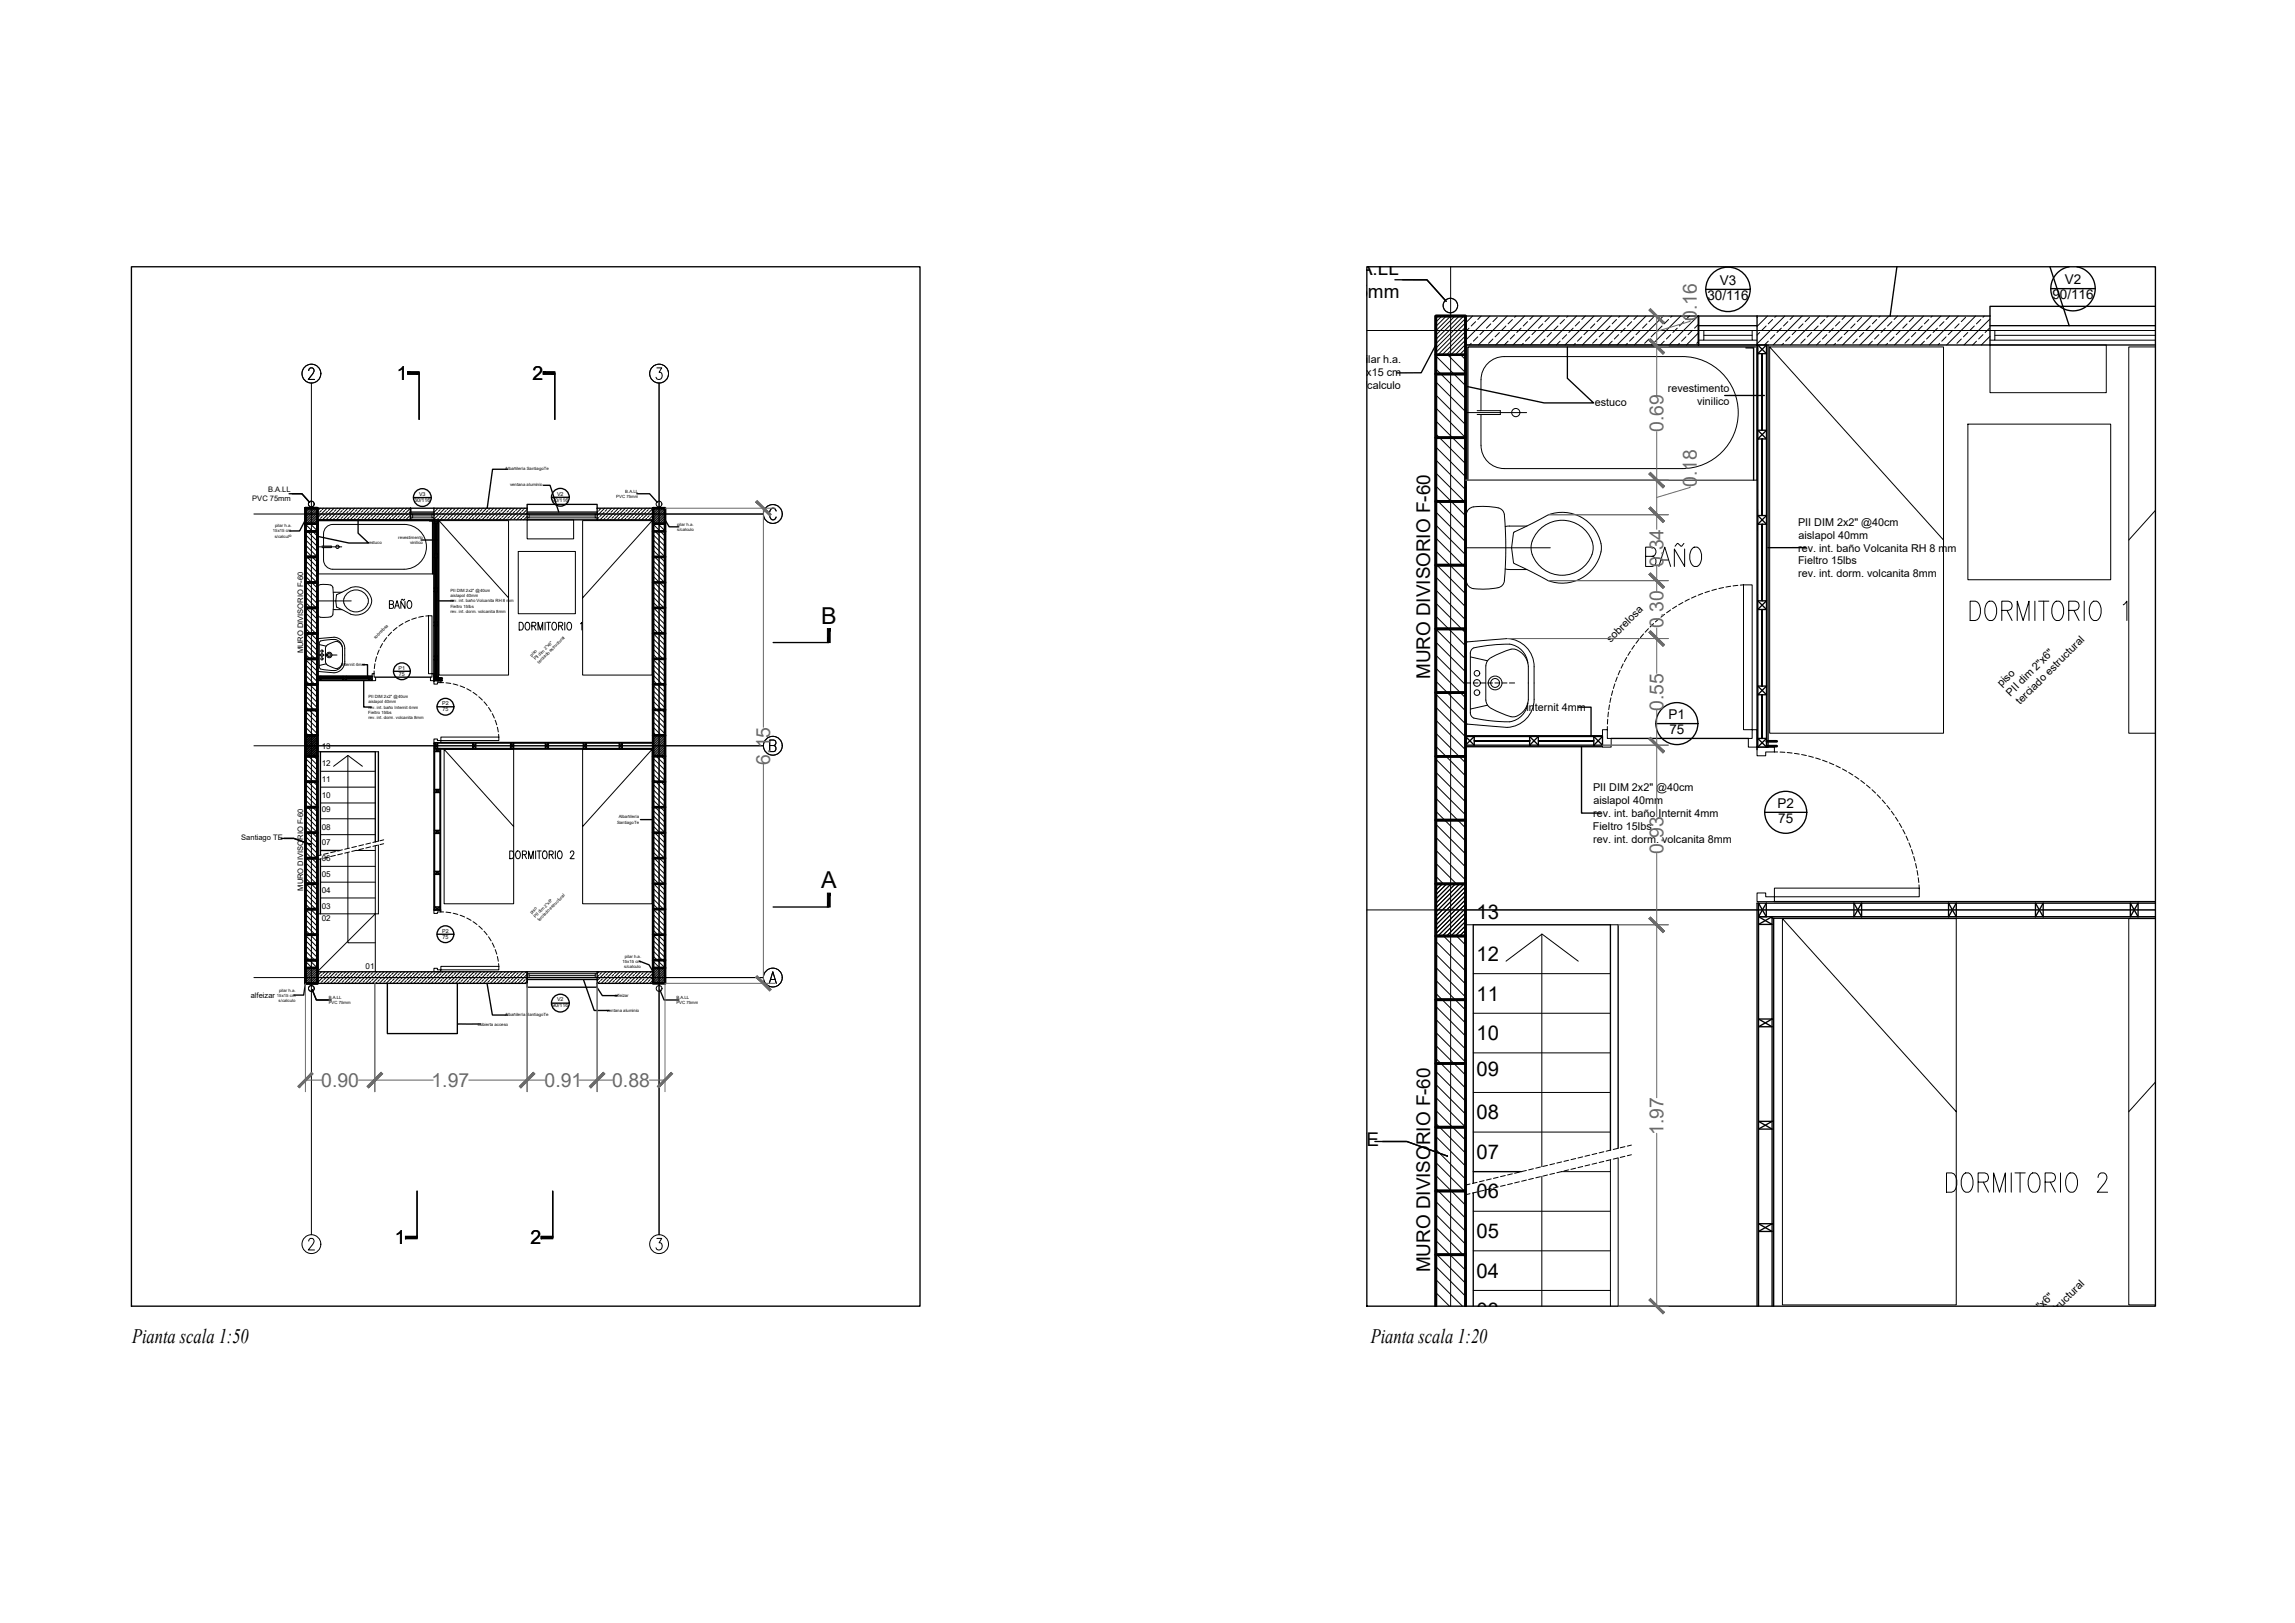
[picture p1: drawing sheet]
<svg xmlns="http://www.w3.org/2000/svg" width="594mm" height="420mm" viewBox="0 0 594 420" stroke-linecap="round" stroke-linejoin="round" font-family="sans-serif">
<defs><g id="words">
<text font-size="10.1" fill="#696969" x="424.7" y="147.8">BAÑO</text>
<g font-size="8.8">
<text x="508.7" y="161.9">DORMITORIO 1</text>
<text x="502.7" y="309.7">DORMITORIO 2</text>
</g>
<g font-size="6">
<text x="212.5" y="161.5">B</text>
<text x="212.5" y="229.9">A</text>
</g>
<g font-size="5.3">
<text x="34.2" y="347.7">Pianta scala 1:50</text>
<text x="354.8" y="347.7">Pianta scala 1:20</text>
</g>
<g font-size="5.2">
<text x="382.2" y="237.9">13</text>
<text x="382.2" y="248.8">12</text>
<text x="382.2" y="259">11</text>
<text x="382.2" y="269.3">10</text>
<text x="382.2" y="278.5">09</text>
<text x="382.2" y="289.8">08</text>
<text x="382.2" y="300">07</text>
<text x="382.2" y="310.2">06</text>
<text x="382.2" y="320.6">05</text>
<text x="382.2" y="330.9">04</text>
<text x="382.2" y="341">03</text>
</g>
<g font-size="5" fill="#696969">
<text x="439.3" y="83.1" transform="rotate(-90 439.3 83.1)">0.16</text>
<text x="430.6" y="111.9" transform="rotate(-90 430.6 111.9)">0.69</text>
<text x="439.3" y="126.1" transform="rotate(-90 439.3 126.1)">0.18</text>
<text x="430.6" y="146.7" transform="rotate(-90 430.6 146.7)">0.34</text>
<text x="430.6" y="162.7" transform="rotate(-90 430.6 162.7)">0.30</text>
<text x="430.6" y="184" transform="rotate(-90 430.6 184)">0.55</text>
<text x="199.4" y="198" transform="rotate(-90 199.4 198)">6.15</text>
<text x="430.6" y="221" transform="rotate(-90 430.6 221)">0.93</text>
<text x="83.2" y="281.4">0.90</text>
<text x="111.7" y="281.4">1.97</text>
<text x="141" y="281.4">0.91</text>
<text x="158.5" y="281.4">0.88</text>
<text x="430.6" y="293.8" transform="rotate(-90 430.6 293.8)">1.97</text>
</g>
<g font-size="5">
<text x="102.8" y="98.4">1</text>
<text x="137.9" y="98.4">2</text>
<text x="102.2" y="322.2">1</text>
<text x="137.3" y="322.2">2</text>
</g>
<g font-size="4.9">
<text x="347.4" y="71.2">B.A.LL</text>
<text x="337.3" y="77.1">PVC 75mm</text>
<text x="370.2" y="175.8" transform="rotate(-90 370.2 175.8)">MURO DIVISORIO F-60</text>
<text x="330.1" y="296.8">Santiago TE</text>
<text x="370.2" y="329.4" transform="rotate(-90 370.2 329.4)">MURO DIVISORIO F-60</text>
</g>
<g font-size="3.5">
<text x="442" y="77.7">30/116</text>
<text x="445.2" y="73.8">V3</text>
<text x="531.3" y="77.5">90/116</text>
<text x="534.5" y="73.6">V2</text>
<text x="431.9" y="186.2">P1</text>
<text x="432.1" y="190.1">75</text>
<text x="460.1" y="209.2">P2</text>
<text x="460.3" y="213.1">75</text>
</g>
<g font-size="2.8">
<text x="352" y="94.1">pilar h.a.</text>
<text x="350.6" y="97.4">15x15 cm</text>
<text x="351.8" y="100.8">s/calculo</text>
<text x="431.7" y="101.4">revestimento</text>
<text x="412.8" y="105">estuco</text>
<text x="439.3" y="104.7">vinilico</text>
<text x="465.4" y="136.1">PII DIM 2x2&quot; @40cm</text>
<text x="465.5" y="142.8">rev. int. baño Volcanita RH 8 mm</text>
<text x="465.6" y="139.4">aislapol 40mm</text>
<text x="465.4" y="146.1">Fieltro 15lbs</text>
<text x="465.5" y="149.5">rev. int. dorm. volcanita 8mm</text>
<text x="417" y="166.5" transform="rotate(-45 417 166.5)">sobrelosa</text>
<text x="518.1" y="178" transform="rotate(-45 518.1 178)">piso</text>
<text x="395.1" y="184">internit 4mm</text>
<text x="520.5" y="180.3" transform="rotate(-45 520.5 180.3)">PII dim 2&quot;x6&quot;</text>
<text x="522.9" y="182.6" transform="rotate(-45 522.9 182.6)">terciado estructural</text>
<text x="412.4" y="204.8">PII DIM 2x2&quot; @40cm</text>
<text x="412.5" y="208.2">aislapol 40mm</text>
<text x="412.4" y="214.8">Fieltro 15lbs</text>
<text x="412.4" y="211.5">rev. int. baño Internit 4mm</text>
<text x="412.4" y="218.2">rev. int. dorm. volcanita 8mm</text>
<text x="520.5" y="347" transform="rotate(-45 520.5 347)">PII dim 2&quot;x6&quot;</text>
<text x="522.9" y="349.3" transform="rotate(-45 522.9 349.3)">terciado estructural</text>
</g>
<g font-size="2.1">
<text x="83.3" y="194">13</text>
<text x="83.3" y="202.5">11</text>
<text x="83.3" y="198.4">12</text>
<text x="83.3" y="206.6">10</text>
<text x="83.3" y="214.8">08</text>
<text x="83.3" y="210.3">09</text>
<text x="83.3" y="218.9">07</text>
<text x="83.3" y="227.1">05</text>
<text x="83.3" y="222.9">06</text>
<text x="83.3" y="231.2">04</text>
<text x="83.3" y="235.2">03</text>
<text x="83.3" y="238.5">02</text>
<text x="94.6" y="251">01</text>
</g>
<g font-size="2">
<text x="65.3" y="129.7">PVC 75mm</text>
<text x="69.4" y="127.3">B.A.LL</text>
<text x="78.5" y="169.2" transform="rotate(-90 78.5 169.2)">MURO DIVISORIO F-60</text>
<text x="62.4" y="217.6">Santiago TE</text>
<text x="78.5" y="230.6" transform="rotate(-90 78.5 230.6)">MURO DIVISORIO F-60</text>
<text x="64.9" y="258.4">alfeizar</text>
</g>
<g font-size="1.4">
<text x="107.2" y="129.9">30/116</text>
<text x="108.5" y="128.4">V3</text>
<text x="142.9" y="129.9">90/116</text>
<text x="144.2" y="128.3">V2</text>
<text x="103.2" y="173.3">P1</text>
<text x="103.3" y="174.9">75</text>
<text x="114.4" y="182.5">P2</text>
<text x="114.5" y="184.1">75</text>
<text x="114.4" y="241.4">P2</text>
<text x="114.5" y="243">75</text>
<text x="142.9" y="260.8">90/116</text>
<text x="144.2" y="259.2">V2</text>
</g>
<g font-size="1.1">
<text x="130.8" y="121.8">Albañilería SantiagoTe</text>
<text x="132" y="125.8">ventana aluminio</text>
<text x="159.5" y="128.9">PVC 75mm</text>
<text x="161.9" y="127.5">B.A.LL</text>
<text x="70.6" y="137.8">15x15 cm</text>
<text x="71.2" y="136.5">pilar h.a.</text>
<text x="175.3" y="136.1">pilar h.a.</text>
<text x="175.3" y="137.4">s/calculo</text>
<text x="71.1" y="139.2">s/calculo</text>
<text x="95.5" y="140.8">estuco</text>
<text x="103.1" y="139.4">revestimento</text>
<text x="106.1" y="140.7">vinilico</text>
<text x="116.6" y="153.3">PII DIM 2x2&quot; @40cm</text>
<text x="116.6" y="155.9">rev. int. baño Volcanita RH 8 mm</text>
<text x="116.6" y="154.6">aislapol 40mm</text>
<text x="116.6" y="157.3">Fieltro 15lbs</text>
<text x="116.6" y="158.6">rev. int. dorm. volcanita 8mm</text>
<text x="97.2" y="165.5" transform="rotate(-45 97.2 165.5)">sobrelosa</text>
<text x="88.4" y="172.4">internit 4mm</text>
<text x="137.7" y="170" transform="rotate(-45 137.7 170)">piso</text>
<text x="138.6" y="171" transform="rotate(-45 138.6 171)">PII dim 2&quot;x6&quot;</text>
<text x="139.6" y="171.9" transform="rotate(-45 139.6 171.9)">terciado estructural</text>
<text x="95.3" y="184.8">Fieltro 15lbs</text>
<text x="95.3" y="180.8">PII DIM 2x2&quot; @40cm</text>
<text x="95.4" y="183.4">rev. int. baño Internit 4mm</text>
<text x="95.4" y="182.1">aislapol 40mm</text>
<text x="95.4" y="186.1">rev. int. dorm. volcanita 8mm</text>
<text x="159.7" y="213.2">SantiagoTe</text>
<text x="160.2" y="211.9">Albañilería</text>
<text x="137.7" y="236.7" transform="rotate(-45 137.7 236.7)">piso</text>
<text x="138.6" y="237.7" transform="rotate(-45 138.6 237.7)">PII dim 2&quot;x6&quot;</text>
<text x="139.6" y="238.5" transform="rotate(-45 139.6 238.5)">terciado estructural</text>
<text x="161.1" y="249.2">15x15 cm</text>
<text x="161.6" y="250.6">s/calculo</text>
<text x="161.7" y="247.9">pilar h.a.</text>
<text x="72.3" y="256.7">pilar h.a.</text>
<text x="71.7" y="258">15x15 cm</text>
<text x="72.1" y="259.4">s/calculo</text>
<text x="85.1" y="258.6">B.A.LL</text>
<text x="85.1" y="259.9">PVC 75mm</text>
<text x="130.7" y="263.1">Albañilería SantiagoTe</text>
<text x="157.1" y="262">ventana aluminio</text>
<text x="159.1" y="258.1">alfeizar</text>
<text x="175.1" y="258.6">B.A.LL</text>
<text x="175.1" y="259.9">PVC 75mm</text>
<text x="123.7" y="265.5">cubierta acceso</text>
</g>
</g></defs>
<!-- layer: A-WALL-PATT -->
<g fill="none" stroke="#000" stroke-width=".26">
<path d="M371.7 95.5l7.7 7.7M371.7 92.1l7.7 7.7M371.7 98.9l7.7 7.7M372.1 81.8l-.4 .5M373.3 81.8l-1.6 1.6M374.4 81.8l-2.7 2.7M374.7 91.8l4.7 4.7M375.5 81.8l-3.8 3.9M376.6 81.8l-4.9 5M377.8 81.8l-6.1 6.1M378.1 91.8l1.3 1.3M378.9 81.8l-7.2 7.2"/>
<path d="M379.4 82.4l-7.7 7.7M379.4 83.6l-7.7 7.7M379.4 84.7l-7.2 7.1M379.4 85.8l-6 6M379.4 86.9l-4.9 4.9M379.4 88.1l-3.8 3.7M379.4 89.2l-2.7 2.6M379.4 90.3l-1.6 1.5M379.4 91.4l-.4 .4M380.3 85l-.9 .9M380.8 88.9l-.4 .4M381.2 81.8l-1.8 1.8"/>
<path d="M382 83.3l-1.2 1.1M382.5 87.2l-1.1 1.1M383.4 81.8l-.9 .9M384.2 85.5l-1.1 1.1M385.7 81.8l-6.3 6.3M385.9 83.8l-1.1 1.2M386.5 87.8l-1.2 1.1M387.6 82.2l-1.1 1.1M388.1 86.1l-1.1 1.1M389.8 84.4l-1.1 1.1M390.2 81.8l-7.5 7.5M390.4 88.3l-1 1"/>
<path d="M391.5 82.7l-1.1 1.1M392.1 86.6l-1.2 1.2M392.4 81.8l-.3 .4M393.7 85l-1.1 1.1M394.3 88.9l-.4 .4M394.7 81.8l-7.5 7.5M395.4 83.3l-1.1 1.1M396 87.2l-1.1 1.1M396.9 81.8l-.9 .9M397.7 85.5l-1.1 1.1M399.1 81.8l-7.5 7.5M399.4 83.8l-1.2 1.2"/>
<path d="M399.9 87.8l-1.1 1.1M401 82.2l-1.1 1.1M401.6 86.1l-1.1 1.1M403.3 84.4l-1.1 1.1M403.6 81.8l-7.5 7.5M403.9 88.3l-1 1M405 82.7l-1.1 1.1M405.5 86.6l-1.1 1.2M405.9 81.8l-.4 .4M407.2 85l-1.1 1.1M407.8 88.9l-.4 .4M408.1 81.8l-7.5 7.5"/>
<path d="M408.9 83.3l-1.1 1.1M409.5 87.2l-1.2 1.1M410.4 81.8l-.9 .9M411.1 85.5l-1.1 1.1M412.6 81.8l-7.5 7.5M412.8 83.8l-1.1 1.2M413.4 87.8l-1.1 1.1M414.5 82.2l-1.1 1.1M415.1 86.1l-1.1 1.1M416.8 84.4l-1.2 1.1M417.1 81.8l-7.5 7.5M417.3 88.3l-1 1"/>
<path d="M418.4 82.7l-1.1 1.1M419 86.6l-1.1 1.2M419.3 81.8l-.3 .4M420.7 85l-1.1 1.1M421.3 88.9l-.5 .4M421.6 81.8l-7.5 7.5M422.4 83.3l-1.1 1.1M422.9 87.2l-1.1 1.1M423.8 81.8l-.9 .9M424.6 85.5l-1.1 1.1M426.1 81.8l-7.5 7.5M426.3 83.8l-1.1 1.2"/>
<path d="M426.9 87.8l-1.2 1.1M428 82.2l-1.1 1.1M428.5 86.1l-1.1 1.1M430.2 84.4l-1.1 1.1M430.6 81.8l-7.5 7.5M430.8 88.3l-1 1M431.9 82.7l-1.1 1.1M432.5 86.6l-1.1 1.2M432.8 81.8l-.3 .4M434.2 85l-1.2 1.1M434.7 88.9l-.4 .4M435.1 81.8l-7.5 7.5"/>
<path d="M435.8 83.3l-1.1 1.1M436.4 87.2l-1.1 1.1M437.3 81.8l-.9 .9M438.1 85.5l-1.1 1.1M439.6 81.8l-7.5 7.5M439.7 86.2l-3.2 3.1M439.7 83.9l-1 1.1M439.7 88.4l-.5 .5M454.9 82.2l-.1 .1M455.5 86.1l-.7 .7M457.2 84.4l-1.2 1.1M457.5 81.8l-2.7 2.7"/>
<path d="M457.7 88.3l-1 1M458.9 82.7l-1.2 1.1M459.4 86.6l-1.1 1.2M459.8 81.8l-.4 .4M461.1 85l-1.1 1.1M461.7 88.9l-.5 .4M462 81.8l-7.2 7.2M462.8 83.3l-1.1 1.1M463.4 87.2l-1.2 1.1M464.3 81.8l-.9 .9M465 85.5l-1.1 1.1M466.5 81.8l-7.5 7.5"/>
<path d="M466.7 83.8l-1.1 1.2M467.3 87.8l-1.1 1.1M468.4 82.2l-1.1 1.1M469 86.1l-1.2 1.1M470.6 84.4l-1.1 1.1M471 81.8l-7.5 7.5M471.2 88.3l-1 1M472.3 82.7l-1.1 1.1M472.9 86.6l-1.1 1.2M473.2 81.8l-.3 .4M474.6 85l-1.2 1.1M475.1 88.9l-.4 .4"/>
<path d="M475.5 81.8l-7.5 7.5M476.3 83.3l-1.2 1.1M476.8 87.2l-1.1 1.1M477.7 81.8l-.9 .9M478.5 85.5l-1.1 1.1M480 81.8l-7.5 7.5M480.2 83.8l-1.1 1.2M480.8 87.8l-1.2 1.1M481.9 82.2l-1.1 1.1M482.4 86.1l-1.1 1.1M484.1 84.4l-1.1 1.1M484.5 81.8l-7.5 7.5"/>
<path d="M484.7 88.3l-1 1M485.8 82.7l-1.1 1.1M486.4 86.6l-1.2 1.2M486.7 81.8l-.3 .4M488 85l-1.1 1.1M488.6 88.9l-.4 .4M489 81.8l-7.6 7.5M489.7 83.3l-1.1 1.1M490.3 87.2l-1.1 1.1M491.2 81.8l-.9 .9M492 85.5l-1.2 1.1M493.4 81.8l-7.5 7.5"/>
<path d="M493.7 83.8l-1.2 1.2M494.2 87.8l-1.1 1.1M495.3 82.2l-1.1 1.1M495.9 86.1l-1.1 1.1M497.6 84.4l-1.1 1.1M497.9 81.8l-7.5 7.5M498.2 88.3l-1 1M499.3 82.7l-1.1 1.1M499.8 86.6l-1.1 1.2M500.2 81.8l-.4 .4M501.5 85l-1.1 1.1M502.1 88.9l-.4 .4"/>
<path d="M502.4 81.8l-7.5 7.5M503.2 83.3l-1.1 1.1M503.8 87.2l-1.2 1.1M504.7 81.8l-.9 .9M505.4 85.5l-1.1 1.1M506.9 81.8l-7.5 7.5M507.1 83.8l-1.1 1.2M507.7 87.8l-1.1 1.1M508.8 82.2l-1.1 1.1M509.4 86.1l-1.1 1.1M511.1 84.4l-1.2 1.1M511.4 81.8l-7.5 7.5"/>
<path d="M511.6 88.3l-1 1M512.7 82.7l-1.1 1.1M513.3 86.6l-1.1 1.2M513.6 81.8l-.3 .4M515 85l-1.1 1.1M515.1 82.6l-6.7 6.7M515.1 87.1l-2.2 2.2M371.7 112.3l7.7 7.7M371.7 109l7.7 7.7M371.7 119.1l7.7 7.7M371.7 115.7l7.7 7.7M371.7 105.6l7.7 7.7"/>
<path d="M371.7 102.2l7.7 7.7M79.1 137l3.1 3.1M79.1 135.7l3.1 3.1M79.1 139.7l3.1 3.1M79.1 138.4l3.1 3.1M79.3 131.6l-.2 .2M79.7 131.6l-.6 .6M80.2 131.6l-1.1 1.1M80.3 135.6l1.9 1.8M80.6 131.6l-1.5 1.5M81.1 131.6l-2 2M81.5 131.6l-2.4 2.4"/>
<path d="M81.6 135.6l.6 .5M82 131.6l-2.9 2.9M82.2 131.8l-3.1 3.1M82.2 132.7l-2.9 2.9M82.2 133.6l-2 2M82.2 134.5l-1.1 1.1M82.2 135l-.7 .6M82.2 135.4l-.2 .2M82.5 132.8l-2.8 2.8M82.7 134.4l-.1 .2M82.9 131.6l-3.8 3.8M83.2 132.2l-.5 .4"/>
<path d="M83.4 133.7l-.4 .5M83.8 131.6l-.4 .3M84.1 133.1l-.5 .4M84.7 131.6l-4.1 4M84.8 132.4l-.5 .4M85 133.9l-.5 .5M85.4 131.7l-.4 .5M85.7 133.3l-.5 .4M86.3 132.6l-.4 .5M86.5 131.6l-3 3M86.6 134.2l-.4 .4M87 131.9l-.4 .5"/>
<path d="M87.2 133.5l-.4 .4M87.4 131.6l-.2 .1M87.9 132.8l-.4 .5M88.1 134.4l-.1 .2M88.3 131.6l-3 3M88.6 132.2l-.5 .4M88.8 133.7l-.4 .5M89.2 131.6l-.4 .3M89.5 133.1l-.5 .4M90.1 131.6l-3 3M90.1 132.4l-.4 .4M90.4 133.9l-.5 .5"/>
<path d="M90.8 131.7l-.4 .5M91 133.3l-.4 .4M91.7 132.6l-.4 .5M91.9 131.6l-3 3M91.9 134.2l-.4 .4M92.4 131.9l-.5 .5M92.6 133.5l-.4 .4M92.8 131.6l-.2 .1M93.3 132.8l-.5 .5M93.5 134.4l-.2 .2M93.7 131.6l-3.1 3M94 132.2l-.5 .4"/>
<path d="M94.2 133.7l-.5 .5M94.5 131.6l-.3 .3M94.9 133.1l-.5 .4M95.4 131.6l-3 3M95.5 132.4l-.4 .4M95.8 133.9l-.5 .5M96.2 131.7l-.4 .5M96.4 133.3l-.4 .4M97.1 132.6l-.4 .5M97.2 131.6l-3 3M97.3 134.2l-.4 .4M97.8 131.9l-.5 .5"/>
<path d="M98 133.5l-.4 .4M98.1 131.6l-.1 .1M98.7 132.8l-.5 .5M98.9 134.4l-.2 .2M99 131.6l-3 3M99.3 132.2l-.4 .4M99.6 133.7l-.5 .5M99.9 131.6l-.3 .3M100.2 133.1l-.4 .4M100.8 131.6l-3 3M100.9 132.4l-.4 .4M101.1 133.9l-.4 .5"/>
<path d="M101.6 131.7l-.5 .5M101.8 133.3l-.4 .4M102.5 132.6l-.5 .5M102.6 131.6l-3 3M102.7 134.2l-.4 .4M103.2 131.9l-.5 .5M103.4 133.5l-.5 .4M103.5 131.6l-.1 .1M104.1 132.8l-.5 .5M104.3 134.4l-.2 .2M104.4 131.6l-3 3M104.7 132.2l-.4 .4"/>
<path d="M105 133.7l-.5 .5M105.3 131.6l-.3 .3M105.6 133.1l-.4 .4M106.2 131.6l-3 3M106.3 133.3l-1.3 1.3M106.3 132.4l-.4 .4M106.3 134.2l-.2 .2M112.4 131.7l-.1 .1M112.6 133.3l-.3 .2M113.3 132.6l-.5 .5M113.4 131.6l-1.1 1M113.5 134.2l-.4 .4"/>
<path d="M113.9 131.9l-.4 .5M114.2 133.5l-.5 .4M114.3 131.6l-.1 .1M114.8 132.8l-.4 .5M115.1 134.4l-.2 .2M115.2 131.6l-2.9 2.8M115.5 132.2l-.4 .4M115.7 133.7l-.4 .5M116.1 131.6l-.4 .3M116.4 133.1l-.4 .4M117 131.6l-3 3M117.1 132.4l-.5 .4"/>
<path d="M117.3 133.9l-.4 .5M117.8 131.7l-.5 .5M118 133.3l-.5 .4M118.7 132.6l-.5 .5M118.8 131.6l-3 3M118.9 134.2l-.4 .4M119.3 131.9l-.4 .5M119.6 133.5l-.5 .4M119.7 131.6l-.1 .1M120.2 132.8l-.4 .5M120.5 134.4l-.2 .2M120.6 131.6l-3 3"/>
<path d="M120.9 132.2l-.4 .4M121.1 133.7l-.4 .5M121.5 131.6l-.4 .3M121.8 133.1l-.4 .4M122.4 131.6l-3 3M122.5 132.4l-.5 .4M122.7 133.9l-.4 .5M123.2 131.7l-.5 .5M123.4 133.3l-.5 .4M124.1 132.6l-.5 .5M124.2 131.6l-3 3M124.3 134.2l-.4 .4"/>
<path d="M124.7 131.9l-.4 .5M125 133.5l-.5 .4M125.1 131.6l-.1 .1M125.6 132.8l-.4 .5M125.8 134.4l-.1 .2M126 131.6l-3 3M126.3 132.2l-.5 .4M126.5 133.7l-.4 .5M126.9 131.6l-.4 .3M127.2 133.1l-.5 .4M127.8 131.6l-3 3M127.9 132.4l-.5 .4"/>
<path d="M128.1 133.9l-.5 .5M128.5 131.7l-.4 .5M128.8 133.3l-.5 .4M129.4 132.6l-.4 .5M129.6 131.6l-3 3M129.7 134.2l-.4 .4M130.1 131.9l-.4 .5M130.3 133.5l-.4 .4M130.5 131.6l-.2 .1M131 132.8l-.4 .5M131.2 134.4l-.1 .2M131.4 131.6l-3 3"/>
<path d="M131.7 132.2l-.5 .4M131.9 133.7l-.4 .5M132.3 131.6l-.4 .3M132.6 133.1l-.5 .4M133.2 131.6l-3 3M133.3 132.4l-.5 .4M133.5 133.9l-.5 .5M133.9 131.7l-.4 .5M134.1 133.3l-.4 .4M134.8 132.6l-.4 .5M135 131.6l-3 3M135 134.2l-.3 .4"/>
<path d="M135.5 131.9l-.5 .5M135.7 133.5l-.4 .4M135.9 131.6l-.2 .1M136.4 132.8l-.5 .5M136.5 131.9l-2.7 2.7M136.5 133.7l-.9 .9M154.7 131.6l-.1 .1M154.8 132.4l-.2 .2M155 133.9l-.4 .5M155.5 131.7l-.5 .5M155.7 133.3l-.4 .4M156.4 132.6l-.5 .5"/>
<path d="M156.5 131.6l-1.9 1.9M156.6 134.2l-.4 .4M157 131.9l-.4 .5M157.3 133.5l-.5 .4M157.4 131.6l-.1 .1M157.9 132.8l-.4 .5M158.2 134.4l-.2 .2M158.3 131.6l-3 3M158.6 132.2l-.4 .4M158.8 133.7l-.4 .5M159.2 131.6l-.4 .3M159.5 133.1l-.4 .4"/>
<path d="M160.1 131.6l-3 3M160.2 132.4l-.5 .4M160.4 133.9l-.4 .5M160.9 131.7l-.5 .5M161.1 133.3l-.5 .4M161.8 132.6l-.5 .5M161.9 131.6l-3 3M162 134.2l-.4 .4M162.4 131.9l-.4 .5M162.7 133.5l-.5 .4M162.8 131.6l-.1 .1M163.3 132.8l-.4 .5"/>
<path d="M163.6 134.4l-.2 .2M163.7 131.6l-3 3M164 132.2l-.4 .4M164.2 133.7l-.4 .5M164.6 131.6l-.4 .3M164.9 133.1l-.4 .4M165.5 131.6l-3 3M165.6 132.4l-.5 .4M165.8 133.9l-.4 .5M166.3 131.7l-.5 .5M166.5 133.3l-.5 .4M167.2 132.6l-.5 .5"/>
<path d="M167.3 131.6l-3 3M167.4 134.2l-.4 .4M167.8 131.9l-.4 .5M168.1 133.5l-.5 .4M168.2 131.6l-.1 .1M168.7 132.8l-.4 .5M169 134.4l-.2 .2M169.1 137l3.1 3.1M169.1 135.7l3.1 3.1M169.1 131.6l-3 3M169.1 133.4l-1.2 1.2M169.1 132.5l-.1 .1"/>
<path d="M169.1 139.7l3.1 3.1M169.1 138.4l3.1 3.1M169.3 131.6l-.2 .2M169.7 131.6l-.6 .6M170.2 131.6l-1.1 1.1M170.3 135.6l1.9 1.8M170.6 131.6l-1.5 1.5M171.1 131.6l-2 2M171.5 131.6l-2.4 2.4M171.6 135.6l.6 .5M172 131.6l-2.9 2.9M172.2 131.8l-3.1 3.1"/>
<path d="M172.2 132.3l-3.1 3.1M172.2 132.7l-2.9 2.9M172.2 133.2l-2.5 2.4M172.2 133.6l-2 2M172.2 134.1l-1.6 1.5M172.2 134.5l-1.1 1.1M172.2 135l-.7 .6M172.2 135.4l-.2 .2M371.7 139.3l7.7 7.7M371.7 129.2l7.7 7.7M371.7 125.8l7.7 7.7M371.7 122.4l7.7 7.7"/>
<path d="M371.7 135.9l7.7 7.7M371.7 132.5l7.7 7.7M79.1 157.3l3.1 3M79.1 155.9l3.1 3.1M79.1 154.6l3.1 3M79.1 150.5l3.1 3.1M79.1 149.2l3.1 3M79.1 147.8l3.1 3.1M79.1 143.8l3.1 3.1M79.1 142.4l3.1 3.1M79.1 159.9l3.1 3.1M79.1 158.6l3.1 3.1"/>
<path d="M79.1 153.2l3.1 3.1M79.1 151.9l3.1 3M79.1 146.5l3.1 3.1M79.1 145.1l3.1 3.1M79.1 141.1l3.1 3.1M169.1 157.3l3.1 3M169.1 155.9l3.1 3.1M169.1 154.6l3.1 3M169.1 150.5l3.1 3.1M169.1 149.2l3.1 3M169.1 147.8l3.1 3.1M169.1 143.8l3.1 3.1"/>
<path d="M169.1 142.4l3.1 3.1M169.1 159.9l3.1 3.1M169.1 158.6l3.1 3.1M169.1 153.2l3.1 3.1M169.1 151.9l3.1 3M169.1 146.5l3.1 3.1M169.1 145.1l3.1 3.1M169.1 141.1l3.1 3.1M371.7 159.5l7.7 7.7M371.7 156.1l7.7 7.7M371.7 146l7.7 7.7M371.7 142.6l7.7 7.8"/>
<path d="M371.7 152.8l7.7 7.6M371.7 149.4l7.7 7.7M79.1 176.1l3.1 3.1M79.1 174.8l3.1 3M79.1 169.4l3.1 3.1M79.1 168l3.1 3.1M79.1 162.6l3.1 3.1M79.1 161.3l3.1 3.1M79.1 178.8l3.1 3.1M79.1 177.5l3.1 3M79.1 173.4l3.1 3.1M79.1 172.1l3.1 3"/>
<path d="M79.1 170.7l3.1 3.1M79.1 166.7l3.1 3.1M79.1 165.3l3.1 3.1M79.1 164l3.1 3.1M169.1 176.1l3.1 3.1M169.1 174.8l3.1 3M169.1 169.4l3.1 3.1M169.1 168l3.1 3.1M169.1 162.6l3.1 3.1M169.1 161.3l3.1 3.1M169.1 178.8l3.1 3.1M169.1 177.5l3.1 3"/>
<path d="M169.1 173.4l3.1 3.1M169.1 172.1l3.1 3M169.1 170.7l3.1 3.1M169.1 166.7l3.1 3.1M169.1 165.3l3.1 3.1M169.1 164l3.1 3.1M371.7 176.3l7.7 7.7M371.7 173l7.7 7.7M371.7 179.7l7.7 7.7M371.7 169.6l7.7 7.7M371.7 166.2l7.7 7.7M371.7 162.8l7.7 7.8"/>
<path d="M79.1 182.8l3.1 3.1M79.1 181.5l3.1 3.1M79.1 199l3.1 3.1M79.1 197.7l3.1 3M79.1 196.3l3.1 3.1M79.1 189.6l.8 .8M79.1 188.2l2.1 2.2M79.1 186.9l3.1 3.1M79.1 185.5l3.1 3.1M79.1 184.2l3.1 3.1M79.1 180.2l3.1 3M79.3 190.4l-.2 .2"/>
<path d="M79.7 190.4l-.6 .7M79.9 195.8l2.3 2.2M80.2 190.4l-1.1 1.1M80.6 190.4l-1.5 1.6M81.1 190.4l-2 2M81.2 195.8l1 .9M81.5 190.4l-2.4 2.5M82 190.4l-2.9 2.9M82.2 190.7l-3.1 3.1M82.2 191.1l-3.1 3.1M82.2 191.6l-3.1 3M82.2 192l-3.1 3.1"/>
<path d="M82.2 192.5l-3.1 3M82.2 192.9l-2.9 2.9M82.2 193.4l-2.5 2.4M82.2 193.8l-2 2M82.2 194.3l-1.6 1.5M82.2 194.7l-1.1 1.1M82.2 195.2l-.7 .6M82.2 195.6l-.2 .2M169.1 182.8l3.1 3.1M169.1 181.5l3.1 3.1M169.1 199l3.1 3.1M169.1 197.7l3.1 3"/>
<path d="M169.1 196.3l3.1 3.1M169.1 189.6l.8 .8M169.1 188.2l2.1 2.2M169.1 186.9l3.1 3.1M169.1 185.5l3.1 3.1M169.1 184.2l3.1 3.1M169.1 180.2l3.1 3M169.3 190.4l-.2 .2M169.8 190.4l-.7 .7M169.9 195.8l2.3 2.2M170.2 190.4l-1.1 1.1M170.6 190.4l-1.5 1.6"/>
<path d="M171.1 190.4l-2 2M171.2 195.8l1 .9M171.5 190.4l-2.4 2.5M172 190.4l-2.9 2.9M172.2 190.7l-3.1 3.1M172.2 191.1l-3.1 3.1M172.2 191.6l-3.1 3M172.2 192l-3.1 3.1M172.2 192.5l-3.1 3M172.2 192.9l-2.9 2.9M172.2 193.4l-2.5 2.4M172.2 193.8l-2 2"/>
<path d="M172.2 194.3l-1.6 1.5M172.2 194.7l-1.1 1.1M172.2 195.2l-.7 .6M172.2 195.6l-.2 .2M371.7 193.2l7.7 7.7M371.7 189.8l7.7 7.7M371.7 199.9l7.7 7.7M371.7 196.5l7.7 7.7M371.7 186.4l7.7 7.7M371.7 183.1l7.7 7.7M79.1 219.2l3.1 3.1M79.1 215.2l3.1 3.1"/>
<path d="M79.1 213.8l3.1 3.1M79.1 208.4l3.1 3.1M79.1 207.1l3.1 3.1M79.1 201.7l3.1 3.1M79.1 200.4l3.1 3M79.1 217.9l3.1 3.1M79.1 216.5l3.1 3.1M79.1 212.5l3.1 3.1M79.1 211.1l3.1 3.1M79.1 209.8l3.1 3.1M79.1 205.7l3.1 3.1M79.1 204.4l3.1 3.1"/>
<path d="M79.1 203.1l3.1 3M169.1 219.2l3.1 3.1M169.1 215.2l3.1 3.1M169.1 213.8l3.1 3.1M169.1 208.4l3.1 3.1M169.1 207.1l3.1 3.1M169.1 201.7l3.1 3.1M169.1 200.4l3.1 3M169.1 217.9l3.1 3.1M169.1 216.5l3.1 3.1M169.1 212.5l3.1 3.1M169.1 211.1l3.1 3.1"/>
<path d="M169.1 209.8l3.1 3.1M169.1 205.7l3.1 3.1M169.1 204.4l3.1 3.1M169.1 203.1l3.1 3M371.7 210l7.7 7.7M371.7 206.6l7.7 7.7M371.7 216.7l7.7 7.7M371.7 213.4l7.7 7.7M371.7 203.3l7.7 7.7M79.1 239.4l3.1 3.1M79.1 234l3.1 3.1M79.1 232.7l3.1 3.1"/>
<path d="M79.1 228.6l3.1 3.1M79.1 227.3l3.1 3.1M79.1 225.9l3.1 3.1M79.1 221.9l3.1 3.1M79.1 220.6l3.1 3M79.1 238.1l3.1 3.1M79.1 236.7l3.1 3.1M79.1 235.4l3.1 3.1M79.1 231.3l3.1 3.1M79.1 230l3.1 3.1M79.1 224.6l3.1 3.1M79.1 223.3l3.1 3"/>
<path d="M169.1 239.4l3.1 3.1M169.1 234l3.1 3.1M169.1 232.7l3.1 3.1M169.1 228.6l3.1 3.1M169.1 227.3l3.1 3.1M169.1 225.9l3.1 3.1M169.1 221.9l3.1 3.1M169.1 220.6l3.1 3M169.1 238.1l3.1 3.1M169.1 236.7l3.1 3.1M169.1 235.4l3.1 3.1M169.1 231.3l3.1 3.1"/>
<path d="M169.1 230l3.1 3.1M169.1 224.6l3.1 3.1M169.1 223.3l3.1 3M371.7 226.8l1.9 2M371.7 223.5l5.3 5.3M371.7 220.1l7.7 7.7M372.3 228.8l-.6 .6M373.4 228.8l-1.7 1.7M374.5 228.8l-2.8 2.8M375.6 228.8l-3.9 4M376.7 228.8l-5 5.1M377.9 228.8l-6.2 6.2"/>
<path d="M379 228.8l-7.3 7.3M379.4 229.6l-7.7 7.7M379.4 230.7l-7.7 7.7M379.4 231.8l-7.7 7.7M379.4 232.9l-7.7 7.7M379.4 234l-7.7 7.7M379.4 235.2l-7.2 7.1M379.4 236.3l-6.1 6M379.4 237.4l-4.9 4.9M379.4 238.5l-3.8 3.8M379.4 239.7l-2.7 2.6M79.1 247.5l3 3.1"/>
<path d="M79.1 246.2l3.1 3M79.1 240.8l3.1 3.1M79.1 250.2l.3 .4M79.1 248.8l1.7 1.8M79.1 244.8l3.1 3.1M79.1 243.5l3.1 3M79.1 242.1l3.1 3.1M79.2 250.6l-.1 .2M79.7 250.6l-.6 .6M80.1 250.6l-1 1M80.6 250.6l-1.5 1.5M81 250.6l-1.9 1.9"/>
<path d="M81.5 250.6l-2.4 2.4M81.9 250.6l-2.8 2.8M82.2 250.8l-3.1 3.1M82.2 251.3l-3.1 3M82.2 253.5l-1.1 1.1M82.2 252.2l-2.5 2.4M82.2 252.6l-2 2M82.2 253.1l-1.6 1.5M82.2 254l-.7 .6M82.3 251.6l-3 3M82.7 252.9l-.4 .5M83 254.5l-.1 .1"/>
<path d="M83.2 251.6l-1 1M83.4 252.3l-.4 .4M83.6 253.8l-.4 .5M84.1 251.6l-.5 .4M84.3 253.2l-.4 .4M85 252.5l-.5 .4M85 251.6l-3 3M85.2 254.1l-.4 .4M85.7 251.8l-.5 .5M85.9 253.4l-.5 .4M85.9 251.6h.1M86.6 252.7l-.5 .5"/>
<path d="M86.8 254.3l-.3 .3M86.8 251.6l-3 3M87.2 252l-.4 .5M87.5 253.6l-.5 .5M87.7 251.6l-.2 .2M88.1 252.9l-.4 .5M88.4 254.5l-.1 .1M88.6 251.6l-3 3M88.8 252.3l-.4 .4M89 253.8l-.4 .5M89.5 251.6l-.5 .4M89.7 253.2l-.4 .4"/>
<path d="M90.4 252.5l-.5 .4M90.4 251.6l-3 3M90.6 254.1l-.5 .4M91 251.8l-.4 .5M91.3 253.4l-.5 .4M91.3 251.6h.1M91.9 252.7l-.4 .5M92.2 254.3l-.3 .3M92.2 251.6l-3 3M92.6 252l-.4 .5M92.8 253.6l-.4 .5M93.1 251.6l-.3 .2"/>
<path d="M93.5 252.9l-.4 .5M93.7 254.5v.1M94 251.6l-3 3M94.2 252.3l-.5 .4M94.4 253.8l-.4 .5M94.9 251.6l-.5 .4M95.1 253.2l-.5 .4M95.8 252.5l-.5 .4M95.8 251.6l-3 3M96 254.1l-.5 .4M96.4 251.8l-.4 .5M96.7 253.4l-.5 .4"/>
<path d="M96.7 251.6h.1M97.3 252.7l-.4 .5M97.6 254.3l-.3 .3M97.6 251.6l-3 3M98 252l-.4 .5M98.2 253.6l-.4 .5M98.5 251.6l-.3 .2M98.9 252.9l-.5 .5M99.1 254.5v.1M99.4 251.6l-3 3M99.6 252.3l-.5 .4M99.8 253.8l-.5 .5"/>
<path d="M100.2 251.6l-.4 .4M100.5 253.2l-.5 .4M101.1 252.5l-.4 .4M101.2 251.6l-3 3M101.4 254.1l-.5 .4M101.8 251.8l-.4 .5M102 253.4l-.4 .4M102.1 251.6h-.1M102.7 252.7l-.4 .5M102.9 254.3l-.2 .3M103 251.6l-3 3M103.4 252l-.5 .5"/>
<path d="M103.6 253.6l-.4 .5M103.9 251.6l-.3 .2M104.3 252.9l-.5 .5M104.5 254.5v.1M104.8 251.6l-3 3M105 252.3l-.5 .4M105.2 253.8l-.5 .5M105.6 251.6l-.4 .4M105.9 253.2l-.5 .4M106.5 252.5l-.4 .4M106.6 251.6l-3 3M106.8 254.1l-.5 .4"/>
<path d="M107.2 251.8l-.4 .5M107.4 253.4l-.4 .4M107.5 251.6h-.1M108.1 252.7l-.4 .5M108.3 254.3l-.3 .3M108.4 251.6l-3 3M108.8 252l-.5 .5M109 253.6l-.4 .5M109.3 251.6l-.3 .2M109.7 252.9l-.5 .5M109.9 254.5l-.1 .1M110.2 251.6l-3.1 3"/>
<path d="M110.4 252.3l-.5 .4M110.6 253.8l-.5 .5M111 251.6l-.4 .4M111.3 253.2l-.5 .4M111.9 252.5l-.4 .4M111.9 251.6l-3 3M112.1 254.1l-.4 .4M112.6 251.8l-.5 .5M112.8 253.4l-.4 .4M112.8 251.6h.1M113.5 252.7l-.5 .5M113.7 254.3l-.3 .3"/>
<path d="M113.7 251.6l-3 3M114.2 252l-.5 .5M114.4 253.6l-.5 .5M114.6 251.6l-.2 .2M115.1 252.9l-.5 .5M115.3 254.5l-.1 .1M115.5 251.6l-3 3M115.7 252.3l-.4 .4M116 253.8l-.5 .5M116.4 251.6l-.4 .4M116.6 253.2l-.4 .4M117.3 252.5l-.4 .4"/>
<path d="M117.3 251.6l-3 3M117.5 254.1l-.4 .4M118 251.8l-.5 .5M118.2 253.4l-.4 .4M118.2 251.6h.1M118.9 252.7l-.5 .5M119.1 254.3l-.3 .3M119.1 251.6l-3 3M119.6 252l-.5 .5M119.8 253.6l-.5 .5M120 251.6l-.2 .2M120.5 252.9l-.5 .5"/>
<path d="M120.7 254.5l-.1 .1M120.9 251.6l-3 3M121.1 252.3l-.4 .4M121.4 253.8l-.5 .5M121.8 251.6l-.4 .4M122 253.2l-.4 .4M122.7 252.5l-.4 .4M122.7 251.6l-3 3M122.9 254.1l-.4 .4M123.4 251.8l-.5 .5M123.6 253.4l-.4 .4M123.6 251.6h.1"/>
<path d="M124.3 252.7l-.5 .5M124.5 254.3l-.3 .3M124.5 251.6l-3 3M125 252l-.5 .5M125.2 253.6l-.5 .5M125.4 251.6l-.2 .2M125.8 252.9l-.4 .5M126.1 254.5l-.1 .1M126.3 251.6l-3 3M126.5 252.3l-.4 .4M126.7 253.8l-.4 .5M127.2 251.6l-.5 .4"/>
<path d="M127.4 253.2l-.4 .4M128.1 252.5l-.5 .4M128.1 251.6l-3 3M128.3 254.1l-.4 .4M128.8 251.8l-.5 .5M129 253.4l-.5 .4M129 251.6h.1M129.7 252.7l-.5 .5M129.9 254.3l-.3 .3M129.9 251.6l-3 3M130.3 252l-.4 .5M130.6 253.6l-.5 .5"/>
<path d="M130.8 251.6l-.2 .2M131.2 252.9l-.4 .5M131.5 254.5l-.1 .1M131.7 251.6l-3 3M131.9 252.3l-.4 .4M132.1 253.8l-.4 .5M132.6 251.6l-.5 .4M132.8 253.2l-.4 .4M133.5 252.5l-.5 .4M133.5 251.6l-3 3M133.7 254.1l-.4 .4M134.1 251.8l-.4 .5"/>
<path d="M134.4 253.4l-.5 .4M134.4 251.6h.1M135 252.7l-.4 .5M135.3 254.3l-.3 .3M135.3 251.6l-3 3M135.7 252l-.4 .5M135.9 253.6l-.4 .5M136.2 251.6l-.3 .2M136.5 252.2l-2.4 2.4M136.5 254l-.6 .6M136.5 253.1l-.3 .3M155 252.5l-.4 .4"/>
<path d="M155 251.6l-.4 .5M155.3 254.1l-.5 .4M155.7 251.8l-.4 .5M155.9 253.4l-.4 .4M155.9 251.6h.1M156.6 252.7l-.4 .5M156.8 254.3l-.3 .3M156.8 251.6l-2.2 2.3M157.3 252l-.5 .5M157.5 253.6l-.5 .5M157.7 251.6l-.2 .2M158.2 252.9l-.5 .5"/>
<path d="M158.4 254.5l-.1 .1M158.6 251.6l-3 3M158.8 252.3l-.4 .4M159.1 253.8l-.5 .5M159.5 251.6l-.4 .4M159.7 253.2l-.4 .4M160.4 252.5l-.4 .4M160.4 251.6l-3 3M160.6 254.1l-.4 .4M161.1 251.8l-.5 .5M161.3 253.4l-.4 .4M161.3 251.6h.1"/>
<path d="M162 252.7l-.5 .5M162.2 254.3l-.3 .3M162.2 251.6l-3 3M162.7 252l-.5 .5M162.9 253.6l-.5 .5M163.1 251.6l-.2 .2M163.6 252.9l-.5 .5M163.8 254.5l-.1 .1M164 251.6l-3 3M164.2 252.3l-.4 .4M164.5 253.8l-.5 .5M164.9 251.6l-.4 .4"/>
<path d="M165.1 253.2l-.4 .4M165.8 252.5l-.4 .4M165.8 251.6l-3 3M166 254.1l-.4 .4M166.5 251.8l-.5 .5M166.7 253.4l-.4 .4M166.7 251.6h.1M167.4 252.7l-.5 .5M167.6 254.3l-.3 .3M167.6 251.6l-3 3M168.1 252l-.5 .5M168.3 253.6l-.5 .5"/>
<path d="M168.5 251.6l-.2 .2M169 252.9l-.5 .5M169.1 247.5l3 3.1M169.1 246.2l3.1 3M169.1 240.8l3.1 3.1M169.1 251.9l-2.7 2.7M169.1 253.7l-.9 .9M169.1 250.2l.3 .4M169.1 248.8l1.7 1.8M169.1 244.8l3.1 3.1M169.1 243.5l3.1 3M169.1 242.1l3.1 3.1"/>
<path d="M169.3 250.6l-.2 .2M169.7 250.6l-.6 .6M170.2 250.6l-1.1 1M170.6 250.6l-1.5 1.5M171 250.6l-1.9 1.9M171.5 250.6l-2.4 2.4M171.9 250.6l-2.8 2.8M172.2 250.8l-3.1 3.1M172.2 251.3l-3.1 3M172.2 251.7l-2.9 2.9M172.2 252.2l-2.5 2.4M172.2 252.6l-2 2"/>
<path d="M172.2 253.1l-1.6 1.5M172.2 253.5l-1.1 1.1M172.2 254l-.7 .6M172.2 254.4l-.2 .2M371.7 257.1l7.7 7.8M371.7 253.8l7.7 7.7M371.7 250.4l7.7 7.7M371.7 247l7.7 7.7M371.7 243.7l7.7 7.7M373.7 242.3l5.7 5.7M377 242.3l2.4 2.3M379.4 240.8l-1.6 1.5"/>
<path d="M379.4 241.9l-.4 .4M371.7 274l7.7 7.7M371.7 270.6l7.7 7.7M371.7 277.4l7.7 7.7M371.7 267.3l7.7 7.6M371.7 263.9l7.7 7.7M371.7 260.5l7.7 7.7M371.7 290.8l7.7 7.7M371.7 287.5l7.7 7.7M371.7 297.6l7.7 7.7M371.7 294.2l7.7 7.7M371.7 284.1l7.7 7.7"/>
<path d="M371.7 280.7l7.7 7.7M371.7 317.8l7.7 7.7M371.7 307.7l7.7 7.7M371.7 304.3l7.7 7.7M371.7 300.9l7.7 7.7M371.7 314.4l7.7 7.7M371.7 311l7.7 7.7M371.7 324.5l7.7 7.7M371.7 321.1l7.7 7.7M371.7 338l.1 .1M371.7 334.6l3.5 3.5M371.7 331.2l6.9 6.9"/>
<path d="M371.7 327.9l7.7 7.7"/>
</g>
<!-- layer: A-WALL-FULL -->
<g fill="none" stroke="#000" stroke-width=".7">
<path d="M371.7 91.8h7.7M371.7 96.8h7.7M371.7 113.3h7.7M79.1 135.6h3.1M79.1 131.6h3.1v123h-3.1zM79.1 137.6h3.1M169.1 131.6h3.1v123h-3.1zM169.1 137.6h3.1M169.1 135.6h3.1M371.7 129.8h7.7M79.1 157.4h3.1M79.1 150.8h3.1"/>
<path d="M79.1 144.2h3.1M169.1 157.4h3.1M169.1 150.8h3.1M169.1 144.2h3.1M371.7 146.3h7.7M79.1 177.2h3.1M79.1 170.6h3.1M79.1 164h3.1M169.1 177.2h3.1M169.1 170.6h3.1M169.1 164h3.1M371.7 179.3h7.7"/>
<path d="M371.7 162.8h7.7M79.1 190.4h3.1M79.1 195.8h3.1M79.1 183.8h3.1M169.1 190.4h3.1M169.1 195.8h3.1M169.1 183.8h3.1M371.7 195.8h7.7M79.1 202.4h3.1M79.1 209h3.1M79.1 215.6h3.1M169.1 202.4h3.1"/>
<path d="M169.1 209h3.1M169.1 215.6h3.1M371.7 212.3h7.7M79.1 222.2h3.1M79.1 228.8h3.1M79.1 235.4h3.1M169.1 222.2h3.1M169.1 228.8h3.1M169.1 235.4h3.1M371.7 228.8h7.7M79.1 250.6h3.1M79.1 248.6h3.1"/>
<path d="M79.1 242h3.1M169.1 248.6h3.1M169.1 242h3.1M169.1 250.6h3.1M371.7 242.3h7.7M371.7 258.8h7.7M371.7 275.3h7.7M371.7 291.8h7.7M371.7 308.3h7.7M371.7 338.1v-256.3h7.7v256.3M371.7 324.8h7.7"/>
</g>
<!-- layer: A-WALL-FULL-EXTR -->
<g fill="none" stroke="#000" stroke-width=".35">
<path d="M379.4 81.8h60.3l-.1 7.5h-60.2M451.9 90.1h2v34.2M454.4 89.8h-74.4v34.5M455 89.3h2.3v2.3h-2.3zM455 89.3h60.1v-7.5h-60.3v112.3M457.7 89.3v104.1h-.4M455 111.4h2.3v2.2h-2.3zM82.2 131.6h24.1v3h-24.1M111.2 134.9h.8v13.7M112.2 134.8h-29.8v13.8M112.4 134.6h.9v.9h-.9zM112.4 134.6h24.1v-3h-24.2v44.9"/>
<path d="M113.5 134.6v41.6h-.2M169.1 131.6h-14.5v3h14.5M455 133.5h2.3v2.2h-2.3zM112.4 143.4h.9v.9h-.9zM112.4 152.2h.9v.9h-.9zM455 155.5h2.3v2.3h-2.3zM82.1 175h14.2M82.1 176.2h14.2M82.2 175.1h.9v.9h-.9zM88.8 175.1h.9v.9h-.9zM95.4 175.1h.9v.9h-.9zM112.3 176.2h.1"/>
<path d="M112.4 175.3h.9v.9h-.9zM112.4 161.1h.9v.9h-.9zM112.4 169.9h.9v.9h-.9zM455 177.6h2.3v2.3h-2.3zM112.5 192.4h.8v1.4h-.8zM379.4 190.7h2.2v2.2h-2.2zM379.4 190.5h35.4M379.4 193.3h35.4M396 190.7h2.2v2.2h-2.2zM412.6 190.7h2.2v2.2h-2.2zM454.8 193.4h.2M455 191.2h2.3v2.2h-2.3z"/>
<path d="M112.5 235.6h1.4M455.2 233.8h2v3.5h-2zM82.2 251.6h54.3v3h-54.3M169.1 251.6h-14.5v3h14.5"/>
</g>
<!-- layer: A-FURN -->
<g fill="none" stroke="#000" stroke-width=".26">
<path d="M379.4 89.3h75.4v35h-75.4zM458.1 89.8v100h45v-100h-45l45 50M557.9 89.8h-6.9v100h6.9M379.4 106.8h15.8M382.4 106.3h6v1h-6M383.4 107.3v8a6 6 0 0 0 6 6M383.4 106.3v-8a6 6 0 0 1 6-6h46.1a14.5 14.5 0 0 1 14.5 14.5 14.5 14.5 0 0 1-14.6 14.5h-46M82.2 134.6h30.1v14h-30.1zM113.6 134.8v40h18v-40h-18l18 20M168.8 134.8v40h-18v-40h18l-18 20M387.8 131.5a15.8 15.8 0 0 0-7.3 0 2.12 2.12 0 0 0-.9 1.7 118.7 118.7 0 0 0 .1 17.7 2.34 2.34 0 0 0 2.5 1.6 18.4 18.4 0 0 0 6.1-.5 2 2 0 0 0 1.1-1.7M387.8 131.5a1.99 1.99 0 0 1 1.6 1.8"/>
<path d="M389.4 133.3a98.6 98.6 0 0 1 0 17.1M395.2 136.2l-5.6 .1M557.9 132.1l-6.9 7.7M82.1 155.6h8.8M82.2 141.6h6.3M82.5 151.6a4.5 4.5 0 0 1 3.5 .1 3.2 3.2 0 0 1 .3 2.2 19.5 19.5 0 0 1-.3 5.6 4.6 4.6 0 0 1-3.5 0 3.1 3.1 0 0 1-.4-2.2v-3.5a3.2 3.2 0 0 1 .4-2.2zM83.3 141.4h2.4v.4h-2.4M83.7 141.4l.1-3.2a2.4 2.4 0 0 1 2.4-2.4h18.4a5.8 5.8 0 0 1 5.8 5.8 5.8 5.8 0 0 1-5.8 5.8h-18.4a2.4 2.4 0 0 1-2.4-2.4l-.1-3.2M86.3 157.8h2.2M86.9 155.6l.3 1.6M86.9 155.5v.1M87.1 154.1l-.2 1.4"/>
<path d="M87.1 154.1l2.5-1.3a4 4 0 0 1 4.3-.5 4 4 0 0 1 2.3 3.7 4.1 4.1 0 0 1-6.6 2.3l-2.4-1.1M88.5 153.3l-2.2 .1M89.6 153.9a3.2 3.2 0 0 1 3.7-1 3.2 3.2 0 0 1 1.9 3.4 3.2 3.2 0 0 1-3.7 2.1 3.2 3.2 0 0 1-2.4-3.5zM379.3 141.8h22M389.6 147.3l5.6 .1M391.3 141.8l.5-4 6.8-3.4a10.2 10.2 0 0 1 12.9 1.1 8.2 8.2 0 0 1 2.7 8.2 10.3 10.3 0 0 1-13.4 6.6l-9-4.5-.5-3.9M391.3 141.8v.1M396.6 140.1a6.1 6.1 0 0 0 2.3 6.7 8.1 8.1 0 0 0 13.5-5l-.3-1.7M396.6 140.1a8.2 8.2 0 0 1 7.8-5.4 8.2 8.2 0 0 1 7.7 5.4M82.2 165.5h.1M82.2 169.6h1.2M82.2 165.4l4.3-.4a2.9 2.9 0 0 1 2.7 2.9l.1 3.4a2.92 2.92 0 0 1-2.8 2.9l-4.3-.5z"/>
<path d="M82.6 166.5v6.1l.2 .5a9.9 9.9 0 0 0 4.4 .4 2.23 2.23 0 0 0 1.4-1.9M82.6 166.9l1.8 .4M82.6 166.5l.2-.4a9.9 9.9 0 0 1 4.4-.4 2.23 2.23 0 0 1 1.4 1.8M84.1 169.6h1.2M84.4 171.9l-1.8 .4M85.9 169.6h1.3M87.3 166.1a1.98 1.98 0 0 1 1.3 1.8l.1 3.4a1.79 1.79 0 0 1-1.1 1.7 1.79 1.79 0 0 1-2-.4l-1-.5-.3-.5-.1-3.8a2.57 2.57 0 0 1 2.2-1.6l.9-.1M379.4 166.7v20.5l.4 .3 10.3 .8a7.3 7.3 0 0 0 7-7.3M379.4 166.7h.1M379.4 176.8h1.3M380.6 169v15.6M380.6 170.1l4.5 1"/>
<path d="M380.6 169.1l.2-.7a1.68 1.68 0 0 1 1.6-.9l1.9-.3a27.7 27.7 0 0 1 7.3-.3 5.6 5.6 0 0 1 3.9 4.8M381.3 176.8h1.3M383.2 176.8h1.3M384.6 172.4a3.3 3.3 0 0 1 2.7-2.8l.6-.3a8 8 0 0 1 4.4-1.2 5 5 0 0 1 3.3 4.5v8.4a4.5 4.5 0 0 1-4.5 4.5l-1.9-.6a11.1 11.1 0 0 1-4.1-2.4l-.5-1.3v-8.8M385.1 176.8h1.2M387 176.8h1.2M388.8 176.8h1.3M390.1 165.3l-10.3 .9-.4 .5M390.1 165.3a7.3 7.3 0 0 1 7 7.3M390.7 176.8h1.4M397.1 172.6v8.4M115 194v40h18v-40h-18l18 20"/>
<path d="M168.8 194v40h-18v-40h18l-18 20M385.1 182.6l-4.5 1M395.5 182a5.5 5.5 0 0 1-6.1 4.9l-3.9-.3-4-.7-.7-.7-.2-.7M461.4 237.8v100h45v-100h-45l45 50M557.9 237.8h-6.9v100h6.9M557.9 280.1l-6.9 7.7"/>
<circle cx="375.4" cy="79.1" r="1.88"/>
<circle cx="392.4" cy="106.8" r="1.06"/>
<circle cx="80.6" cy="130.5" r=".75"/>
<circle cx="170.6" cy="130.5" r=".75"/>
<circle cx="87.4" cy="141.6" r=".43"/>
<circle cx="83.3" cy="169.6" r=".35"/>
<circle cx="83.3" cy="168.6" r=".29"/>
<circle cx="83.3" cy="170.6" r=".29"/>
<circle cx="85.2" cy="169.6" r=".71"/>
<circle cx="85.2" cy="169.6" r=".46"/>
<circle cx="382.3" cy="176.8" r=".87"/>
<circle cx="382.3" cy="179.3" r=".73"/>
<circle cx="382.3" cy="174.3" r=".73"/>
<circle cx="387" cy="176.8" r="1.15"/>
<circle cx="387" cy="176.8" r="1.78"/>
<circle cx="80.6" cy="255.9" r=".75"/>
<circle cx="170.6" cy="255.9" r=".75"/>
</g>
<!-- layer: A-ANNO-TEXT -->
<g fill="none" stroke="#000" stroke-width=".26">
<path d="M79.9 95.9l.1-.4 .4-.3h.4l.4 .3a1.06 1.06 0 0 1-.3 1.3l-1.1 1.4h1.6M170 95.2h1.3l-.7 1.2a.88 .88 0 0 1 .8 1.3 .88 .88 0 0 1-1.6 0M200.9 132.3a.8 .8 0 0 0-.8-.8 .8 .8 0 0 0-.8 .8 1.89 1.89 0 0 0 .6 2.3 .85 .85 0 0 0 1-.7M100.8 156.5l.9-.1 .2-.3-.2-.5-.9-.1v2l1-.2 .1-.5-.4-.3M102.2 157.5l.6-2 .6 2M102.4 156.8h.8M104.8 155.1l-.3 .3-.4-.3-.3 .3M104.8 155.7v1.8l-1-1.8v1.8M105.7 155.6l.1-.1a1.03 1.03 0 0 1 .8 1 1.03 1.03 0 0 1-.8 1 1.34 1.34 0 0 1-.1-1.9zM134.4 161.1a1.07 1.07 0 0 1 1.1 .7 1.07 1.07 0 0 1-.3 1.2l-.8 .1zM136.2 161.2l.2-.1a1.09 1.09 0 0 1 .8 .8 1.09 1.09 0 0 1-.4 1.1l-.1 .1a1.08 1.08 0 0 1-.9-.8 1.08 1.08 0 0 1 .4-1.1zM137.7 162.1l.9-.1 .1-.3-.1-.5-.9-.1v2"/>
<path d="M138.2 162.1l.5 1M139.3 163.1v-2l.6 2 .6-2v2M141.1 161.1v2M141.5 161.1h1.1M142 161.1v2M143.2 161.2l.1-.1a1.03 1.03 0 0 1 .8 1 1.03 1.03 0 0 1-.8 1 1.32 1.32 0 0 1-.1-1.9zM144.6 162.1l.9-.1 .1-.7-1-.2v2M145.1 162.1l.6 1M146.2 161.1v2M147 161.2l.2-.1a1.03 1.03 0 0 1 .8 1 1.03 1.03 0 0 1-.8 1 1.34 1.34 0 0 1-.2-1.9zM150.2 161.5l.4-.4v2M199.2 193h1.1a.73 .73 0 0 0 .6-.7 .73 .73 0 0 0-.6-.7h-1.1v3h1.1a.81 .81 0 0 0 .6-.8 .81 .81 0 0 0-.6-.8"/>
<path d="M131.9 220.3a1.07 1.07 0 0 1 1.1 .7 1.07 1.07 0 0 1-.3 1.2l-.8 .1zM133.8 220.4l.1-.1a1.03 1.03 0 0 1 .8 1 1.03 1.03 0 0 1-.8 1 1.33 1.33 0 0 1-.1-1.9zM135.2 221.2h.9l.2-.3-.2-.5-.9-.1v2M135.8 221.2l.5 1.1M136.8 222.3v-2l.6 2 .6-2v2M138.7 220.3v2M139 220.3h1.1M139.6 220.3v2M140.7 220.4l.2-.1a1.09 1.09 0 0 1 .8 .8 1.09 1.09 0 0 1-.4 1.1l-.1 .1a1.08 1.08 0 0 1-.9-.8 1.08 1.08 0 0 1 .4-1.1zM142.2 221.2h.9l.1-.3-.1-.5-.9-.1v2M142.7 221.2l.5 1.1M143.8 220.3v2"/>
<path d="M144.6 220.4l.2-.1a1.03 1.03 0 0 1 .7 1 1.03 1.03 0 0 1-.7 1 1.32 1.32 0 0 1-.2-1.9zM147.6 220.8l.3-.5h.4l.3 .4-.3 .6-.7 1h1M199.1 254.6l.9-3 1 3M199.5 253.6h1.1M79.9 321.3l.1-.4 .4-.3h.4l.4 .3a1.06 1.06 0 0 1-.3 1.3l-1.1 1.4h1.6M170 320.6h1.3l-.7 1.1a.88 .88 0 0 1 .8 1.4 .88 .88 0 0 1-1.6-.1"/>
</g>
<!-- layer: A-ANNO-SYMB -->
<g fill="none" stroke="#000" stroke-width=".26">
<path d="M375.5 69.1v269M80.6 99.2v220.5M170.6 99.2v220.5M353.8 85.6h204.1M65.7 133.1h131.9M65.7 193.1h131.9M353.8 235.6h204.1M65.7 253.1h131.9"/>
<circle cx="80.6" cy="96.7" r="2.44"/>
<circle cx="170.6" cy="96.7" r="2.44"/>
<circle cx="200.1" cy="133.1" r="2.44"/>
<circle cx="200.1" cy="193.1" r="2.44"/>
<circle cx="200.1" cy="253.1" r="2.44"/>
<circle cx="80.6" cy="322.1" r="2.44"/>
<circle cx="170.6" cy="322.1" r="2.44"/>
</g>
<!-- layer: A-ANNO-NOTE -->
<g fill="none" stroke="#000" stroke-width=".35">
<path d="M441.6 74.9h11.5M530.9 74.7h11.5M535.6 69.1a5.7 5.7 0 0 0-3.8 8.8 5.7 5.7 0 0 0 9.6 0 5.7 5.7 0 0 0-3.8-8.8M108.5 96.6v12M143.6 96.6v12M107 128.8h4.6M142.8 128.7h4.5M101.9 173.8h4.3M200.1 166.3h14.4M113.1 183h4.4M428.6 187.3h10.9M456.8 210.3h10.9"/>
<path d="M200.1 234.8h14.4M113.1 241.9h4.4M142.8 259.7h4.5M108 308.4v12M143.1 308.4v12"/>
<circle cx="447.3" cy="74.9" r="5.8"/>
<circle cx="109.3" cy="128.8" r="2.3"/>
<circle cx="145.1" cy="128.7" r="2.3"/>
<circle cx="104" cy="173.8" r="2.18"/>
<circle cx="115.3" cy="183" r="2.18"/>
<circle cx="434.1" cy="187.3" r="5.4"/>
<circle cx="462.2" cy="210.3" r="5.4"/>
<circle cx="115.3" cy="241.8" r="2.18"/>
<circle cx="145.1" cy="259.7" r="2.3"/>
</g>
<!-- layer: 0 -->
<g fill="none" stroke="#000" stroke-width=".35">
<path d="M361.1 72.4h8.3l5 5.6-5-5.6h-6.3M491 69.1l-1.7 12.7M530.6 69.1l5 15.2M371.7 89.3h.1M371.7 89.3l-3.8 7.2h-6.4M405.7 89.8v8.1l6.8 6.4h-12.8l-19.8-4.2M446.5 102.4h10.2M456.7 102.4h.1M74.8 127.8h3.4l1.9 2.2-1.9-2.2h-2.6M79.1 134.6l-1.5 2.8-2.6 .1M79.1 134.6h.1M92.7 134.8v3.2l2.7 2.6h-5.1l-7.9-1.7"/>
<path d="M109 139.8h4.1M131.4 121.5h-3.9l-1.4 10.1M140.6 125.6h1.8l2.2 7M164.8 127.8h3.4l1.9 2.2M172.2 134.6h.1M172.2 134.6l1 1.8h2.5M113.5 155.6h3.9M457.7 141.8h9.7M93.8 172.1h1.3v2.9M94.2 176.2v6.8h1.9M408.6 183.1h3.3v7.4M409.4 193.3h.1"/>
<path d="M409.4 193.3v17.2h4.9M411.8 190.5h.1M72.8 217h3.3l4.2 1.6-4.2-1.6h-2.5M168.9 212.2h-3.1M79.1 254.6l-.5 3h-2.5M79.1 254.6h.1M84.9 258.9h-3l-1.1-2.6 1.1 2.6h3.8M126.1 254.6l1.4 8.2h3.8M151 253.6l2.8 8h3.9M154.5 255.6h.1M154.5 255.6l1.4 2.1h3.9M165.5 248.8l2.5 1 1.1 1.7"/>
<path d="M170.8 256.3l1.1 2.6h3.9M124.5 265.1h-6M355.9 295.5h8.3l10.5 3.8M357.9 295.5h6.3l10.5 3.8M374.7 299.3h.1"/>
</g>
<!-- layer: A-FLOR-LEVL -->
<g fill="none" stroke="#000" stroke-width=".35">
<path d="M557.9 79.3h-42.8v2.5M439.6 84.3h15.2M454.8 81.8h-15.1l-.1 7.5h15.2M455 89.3l2.3 2.3v19.8l-2.3 2.2v19.9l2.3 2.2v19.8l-2.3 2.3v19.8l2.3 2.3v11.3l-2.3 2.2M457.3 89.3l-2.3 2.3v19.8l2.3 2.2v19.9l-2.3 2.2v19.8l2.3 2.3v19.8l-2.3 2.3v11.3l2.3 2.2M515.1 89.3h42.8M515.1 84.3h42.8M106.3 132.6h6M112.3 131.6h-6v3h6M112.4 134.6l.9 .9v7.9l-.9 .9v7.9l.9 .9v8l-.9 .9v7.9l.9 .9v4.5l-.9 .9M113.3 134.6l-.9 .9v7.9l.9 .9v7.9l-.9 .9v8l.9 .9v7.9l-.9 .9v4.5l.9 .9M136.5 131.6v-1h18.1v1"/>
<path d="M136.5 134.6h18.1M136.5 132.6h18.1M169 131.6v3M82.2 175.1l.8 .9h5.8l.9-.9h5.7l.9 .9M96.3 175.1l-.9 .9h-5.7l-.9-.9h-5.7l-.9 .9M97.2 175.3h14.2M82.9 194.6v26.8M97.1 194.6v23.3M98 194.6v23.2M112.5 194.6v9.8M113.3 193.8l-.8-1.4h-.2v43.2h.2v-9.2M113.9 194.6v9.8"/>
<path d="M113.9 193.8h8.5M113.9 193.9h55.2M114 193.9v41.7h-.1v-9.2M114.1 192.2h55M122.4 192.4h-9.1l-.8 1.4M123.2 192.4h9M123.2 193.8h9M133 192.4h8.2M133 193.8h8.2M142 192.4h9M142 193.8h9M151.8 192.4h8.5"/>
<path d="M151.8 193.8h8.5M161.1 192.4h8M161.1 193.8h8M379.4 190.7l2.2 2.2h14.4l2.2-2.2h14.4l2.2 2.2M414.8 190.7l-2.2 2.2h-14.4l-2.2-2.2h-14.4l-2.2 2.2M417.1 191.2h35.5M112.5 205.2v9.8M112.5 215.8v9.8M113.9 205.2v9.8M113.9 215.8v9.8M82.9 220.2h5M82.9 222.4v14.2"/>
<path d="M381.4 239.4v66.9M416.9 239.4v58.3M418.9 239.4v57.9M455.2 239.3v24.5M457.2 237.3l-2-3.5h-.4v104.3M458.7 239.3v24.5M458.7 237.3h21.2M458.7 237.7h99.2M459.1 237.7v100.4M459.3 233.4h98.6M479.9 233.8h-22.7l-2 3.5M481.9 233.8h22.5"/>
<path d="M481.9 237.3h22.5M506.4 233.8h20.5M506.4 237.3h20.5M529 233.8h22.5M529 237.3h22.5M553.5 233.8h4.4M553.5 237.3h4.4M100.3 254.6v13h18.1v-13M136.5 254.6v1h18.1v-1M136.5 251.6h18.1M136.5 253.6h18.1M169 251.6v3"/>
<path d="M455.2 265.8v24.5M458.7 265.8v24.5M455.2 292.3v24.5M458.7 292.3v24.5M381.4 303.3h12.4M381.4 308.8v29.3M455.2 318.8v19.3M458.7 318.8v19.3"/>
</g>
<!-- layer: A-WALL-FULL-INTR -->
<g fill="none" stroke="#000" stroke-width=".35">
<path d="M112.5 193.8h1.4v.8h-1.4zM112.5 193.8l1.4 .8M113.9 193.8l-1.4 .8M122.4 192.4h.8v1.4h-.8zM122.4 192.4l.8 1.4M123.2 192.4l-.8 1.4M132.2 192.4h.8v1.4h-.8zM132.2 192.4l.8 1.4M133 192.4l-.8 1.4M141.2 192.4h.8v1.4h-.8zM141.2 192.4l.8 1.4M142 192.4l-.8 1.4"/>
<path d="M151 192.4h.8v1.4h-.8zM151 192.4l.8 1.4M151.8 192.4l-.8 1.4M160.3 192.4h.8v1.4h-.8zM160.3 192.4l.8 1.4M161.1 192.4l-.8 1.4M112.5 204.4h1.4v.8h-1.4zM112.5 215h1.4v.8h-1.4zM112.5 204.4l1.4 .8M112.5 215l1.4 .8M113.9 204.4l-1.4 .8M113.9 215l-1.4 .8"/>
<path d="M112.5 225.6h1.4v.8h-1.4zM112.5 234.8h1.4v.8h-1.4zM112.5 225.6l1.4 .8M112.5 234.8l1.4 .8M113.9 225.6l-1.4 .8M113.9 234.8l-1.4 .8M455.2 237.3h3.5v2h-3.5zM455.2 237.3l3.5 2M458.7 237.3l-3.5 2M479.9 233.8h2v3.5h-2zM479.9 233.8l2 3.5M481.9 233.8l-2 3.5"/>
<path d="M504.4 233.8h2v3.5h-2zM504.4 233.8l2 3.5M506.4 233.8l-2 3.5M526.9 233.8h2v3.5h-2zM526.9 233.8l2 3.5M528.9 233.8l-2 3.5M551.5 233.8h2v3.5h-2zM551.5 233.8l2 3.5M553.5 233.8l-2 3.5M455.2 263.8h3.5v2h-3.5zM455.2 263.8l3.5 2M458.7 263.8l-3.5 2"/>
<path d="M455.2 290.3h3.5v2h-3.5zM455.2 290.3l3.5 2M458.7 290.3l-3.5 2M455.2 316.8h3.5v2h-3.5zM455.2 316.8l3.5 2M458.7 316.8l-3.5 2"/>
</g>
<!-- layer: A-GLAZ-FULL -->
<g fill="none" stroke="#000" stroke-width=".26">
<path d="M439.6 85.6h1.5v2.5h-1.5M441.1 86.8h12.5M441.1 88.1h12.5M441.1 85.6h12.5M454.8 85.6h-1.2v2.5h1.2M515.1 85.6h1.3v2.5h-1.3M516.4 86.8h41.5M516.4 88.1h41.5M516.4 85.6h41.5M106.3 133.1h.5v1h-.5M106.8 133.6h5M106.8 134.1h5"/>
<path d="M106.8 133.1h5M112.3 133.1h-.5v1h.5M136.5 133.1h.5v1h-.5M137 133.6h17.1M137 134.1h17.1M137 133.1h17.1M154.6 133.1h-.5v1h.5M136.5 252.1h.5v1h-.5M137 252.6h17.1M137 252.1h17.1M137 253.1h17.1M154.6 252.1h-.5v1h.5"/>
</g>
<!-- layer: A-DOOR-FULL -->
<g fill="none" stroke="#000" stroke-width=".26">
<path d="M107.8 159.9l-1.2 .4M109.6 159.6l-1.2 .2M110.9 159.4h.9v15h-.9zM110.9 159.4l-.7 .1M430.9 159l-1 .8M432.4 157.9l-1 .7M434 156.9l-1 .7M435.6 156l-1.1 .6M437.3 155.1l-1.1 .6M439 154.3l-1.1 .5M440.7 153.6l-1.1 .5M442.5 153l-1.2 .4"/>
<path d="M444.3 152.5l-1.2 .4M446.2 152.1l-1.3 .3M448 151.8l-1.2 .2M449.9 151.5l-1.3 .2M451.3 151.4h2.3v37.5h-2.3zM451.3 151.4l-.8 .1M96.3 174.4h.5v.9h.4v.9h-.9zM96.9 173.7l-.1 .7M97.1 171.8l-.2 1.3M97.5 170l-.3 1.2M98.2 168.3l-.5 1.1M99 166.6l-.6 1.1"/>
<path d="M100.1 165.1l-.7 1M101.3 163.7l-.8 .9M102.8 162.5l-1 .8M104.3 161.4l-1 .7M106 160.6l-1.1 .5M111.8 174.4h.5v1.8h-.9v-.9h.4zM112.3 176.2h1.8v.5h-.9v.4h-.9zM114.1 176.7h.7M115.5 176.8l1.2 .1M117.3 177.1l1.2 .3M119.1 177.6l1.2 .4M120.8 178.3l1.1 .6"/>
<path d="M122.5 179.2l1 .8M417.5 178.8l-.4 1.2M418 177l-.4 1.2M418.6 175.3l-.4 1.1M419.4 173.5l-.5 1.2M420.2 171.9l-.6 1.1M421.1 170.2l-.6 1.1M422 168.6l-.6 1.1M423.1 167.1l-.7 1M424.2 165.6l-.7 .9M425.4 164.1l-.8 1M426.7 162.7l-.8 1"/>
<path d="M428 161.4l-.9 .9M429.5 160.2l-1 .8M112.3 191.3h.9v.4h.9v.5h-1.8zM114.1 190.8h15v.9h-15zM123.9 180.4l1 .8M125.3 181.7l.8 1M126.5 183.2l.6 1M127.4 184.8l.6 1.1M128.2 186.5l.4 1.2M128.7 188.3l.3 1.2M129.1 190.1v.7M414.8 188.9h1.3v2.3h1v2.2h-2.3z"/>
<path d="M416.1 188.1v.8M416.2 186.2l-.1 1.3M416.4 184.3l-.2 1.3M416.6 182.5l-.2 1.2M417 180.7l-.3 1.2M453.6 188.9h1.2v4.5h-2.2v-2.2h1zM454.8 193.4h4.5v1.3h-2.2v1h-2.3zM459.3 194.7h.9M460.8 194.7l1.2 .1M462.6 194.8l1.3 .1M464.5 195l1.2 .2M466.4 195.3l1.2 .3"/>
<path d="M468.2 195.7l1.2 .3M470 196.2l1.2 .4M471.8 196.8l1.2 .4M473.5 197.5l1.2 .5M475.3 198.2l1.1 .6M476.9 199.1l1.1 .6M478.6 200l1 .6M480.1 201l1.1 .7M481.7 202.1l1 .7M483.2 203.2l.9 .8M484.6 204.4l.9 .9M485.9 205.7l.9 .9"/>
<path d="M487.2 207.1l.8 .9M488.4 208.5l.8 1M489.6 210l.7 1M490.7 211.6l.6 1M491.7 213.1l.6 1.1M492.6 214.8l.5 1.1M493.4 216.5l.5 1.1M494.1 218.2l.5 1.1M494.8 219.9l.4 1.2M112.3 235.6h1.8v.5h-.9v.4h-.9zM114.1 236.1h.7M115.5 236.1l1.2 .2"/>
<path d="M117.3 236.4l1.2 .3M119.1 236.9l1.2 .5M120.8 237.7l1.1 .6M122.5 238.6l1 .7M123.9 239.7l1 .9M454.8 231.2h2.3v1h2.2v1.2h-4.5zM459.3 229.9h37.5v2.3h-37.5zM495.4 221.7l.3 1.2M495.9 223.5l.2 1.3M496.2 225.4l.3 1.2M496.6 227.2l.1 1.3M496.8 229.1v.8"/>
<path d="M112.3 250.7h.9v.4h.9v.5h-1.8zM114.1 250.2h15v.9h-15zM125.3 241l.8 1M126.5 242.5l.6 1.1M127.4 244.1l.6 1.2M128.2 245.8l.4 1.2M128.7 247.6l.3 1.2M129.1 249.5v.7"/>
</g>
<!-- layer: A-WALL-BATT -->
<g fill="none" stroke="#000" stroke-width=".26">
<path d="M456.1 91.6h.1M456.1 91.7h.1M456.1 91.8h.1M456.1 91.9h.1M456.1 92h.1M456.1 92.1h.1M456.1 92.2h.1M456.1 92.3h.1M456.1 92.4h.1M456.1 92.5h.1M456.1 92.6h.1M456.1 92.7h.1"/>
<path d="M456.1 92.8h.1M456.1 92.9h.1M456.1 93h.1M456.1 93.1h.1M456.1 93.2h.1M456.1 93.3h.1M456.1 93.4h.1M456.1 93.5h.1M456.1 93.6h.1M456.1 93.7h.1M456.1 93.8h.1M456.1 93.9h.1"/>
<path d="M456.1 94h.1M456.1 94.1h.1M456.1 94.2h.1M456.1 94.3h.1M456.1 94.4h.1M456.1 94.5h.1M456.1 94.6h.1M456.1 94.7h.1M456.1 94.8h.1M456.1 94.9h.1M456.1 95h.1M456.1 95.1h.1"/>
<path d="M456.1 95.2h.1M456.1 95.3h.1M456.1 95.4h.1M456.1 95.5h.1M456.1 95.6h.1M456.1 95.8h.1M456.1 95.9h.1M456.1 96h.1M456.1 96.1h.1M456.1 96.2h.1M456.1 96.3h.1M456.1 96.4h.1"/>
<path d="M456.1 96.5h.1M456.1 96.6h.1M456.1 96.7h.1M456.1 96.8h.1M456.1 96.9h.1M456.1 97h.1M456.1 97.1h.1M456.1 97.2h.1M456.1 97.3h.1M456.1 97.4h.1M456.1 97.5h.1M456.1 97.6h.1"/>
<path d="M456.1 97.7h.1M456.1 97.8h.1M456.1 97.9h.1M456.1 98h.1M456.1 98.1h.1M456.1 98.2h.1M456.1 98.3h.1M456.1 98.4h.1M456.1 98.5h.1M456.1 98.6h.1M456.1 98.7h.1M456.1 98.8h.1"/>
<path d="M456.1 98.9h.1M456.1 99h.1M456.1 99.1h.1M456.1 99.2h.1M456.1 99.3h.1M456.1 99.4h.1M456.1 99.5h.1M456.1 99.6h.1M456.1 99.7h.1M456.1 99.8h.1M456.1 99.9h.1M456.1 100h.1"/>
<path d="M456.1 91.6l.1 .1M456.1 92l.1 .1M456.1 92.1l.1 .1M456.1 92.3l.1 .1M456.1 92.4l.1 .1M456.1 92.8l.1 .1M456.1 92.9l.1 .1M456.1 93.1l.1 .1M456.1 93.2l.1 .1M456.1 93.3l.1 .1M456.1 93.4l.1 .1M456.1 93.7l.1 .1"/>
<path d="M456.1 93.8l.1 .1M456.1 93.9l.1 .1M456.1 94l.1 .1M456.1 94.1l.1 .1M456.1 94.2l.1 .1M456.1 94.5l.1 .1M456.1 94.6l.1 .1M456.1 94.7l.1 .1M456.1 94.8l.1 .1M456.1 95l.1 .1M456.1 95.1l.1 .1M456.1 95.5l.1 .1"/>
<path d="M456.1 95.6l.1 .1M456.1 95.7h.1M456.1 95.8l.1 .1M456.1 95.9l.1 .1M456.1 96.1l.1 .1M456.1 96.3l.1 .1M456.1 96.4l.1 .1M456.1 96.5l.1 .1M456.1 96.6l.1 .1M456.1 96.8l.1 .1M456.1 97.1l.1 .1M456.1 97.2l.1 .1"/>
<path d="M456.1 97.3l.1 .1M456.1 97.4l.1 .1M456.1 97.7l.1 .1M456.1 97.8l.1 .1M456.1 98.1l.1 .1M456.1 98.2l.1 .1M456.1 98.3l.1 .1M456.1 98.4l.1 .1M456.1 98.9l.1 .1M456.1 99l.1 .1M456.1 99.1l.1 .1M456.1 99.2l.1 .1"/>
<path d="M456.1 99.4l.1 .1M456.1 99.5l.1 .1M456.1 99.6l.1 .1M456.1 99.7l.1 .1M456.1 99.9l.1 .1M456.1 91.6v.1M456.1 91.7v.1M456.1 92v.1M456.1 92.2v.1M456.1 92.4v.1M456.1 92.5v.1M456.1 92.6v.1"/>
<path d="M456.1 92.8v.1M456.1 92.9v.1M456.1 93.1v.1M456.1 93.3v.1M456.1 93.8v.1M456.1 93.9v.1M456.1 94.2v.1M456.1 94.6v.1M456.1 94.7v.1M456.1 94.8v.1M456.1 95v.1M456.1 95.1v.1"/>
<path d="M456.1 95.5v.1M456.1 95.7v.1M456.1 95.9v.1M456.1 96.4v.1M456.1 96.8v.1M456.1 97.2v.1M456.1 97.3v.1M456.1 97.7v.1M456.1 98.1v.1M456.1 98.2v.1M456.1 98.4v.1M456.1 98.5v.1"/>
<path d="M456.1 98.6v.1M456.1 99v.1M456.1 99.3v.1M456.1 99.4v.1M456.1 99.9v.1M456.2 91.6h-.1M456.2 91.6l-.1 .1M456.2 91.7l-.1 .1M456.2 91.8h-.1M456.2 91.8l-.1 .1M456.2 91.9l-.1 .1M456.2 92h-.1"/>
<path d="M456.2 92.1h-.1M456.2 92.1l-.1 .1M456.2 92.2l-.1 .1M456.2 92.3h-.1M456.2 92.4h-.1M456.2 92.4l-.1 .1M456.2 92.5l-.1 .1M456.2 92.6h-.1M456.2 92.6l-.1 .1M456.2 92.7l-.1 .1M456.2 92.8h-.1M456.2 92.9h-.1"/>
<path d="M456.2 93l-.1 .1M456.2 93.1h-.1M456.2 93.1l-.1 .1M456.2 93.3h-.1M456.2 93.4h-.1M456.2 93.4l-.1 .1M456.2 93.5l-.1 .1M456.2 93.6h-.1M456.2 93.7l-.1 .1M456.2 93.8h-.1M456.2 93.9h-.1M456.2 94h-.1"/>
<path d="M456.2 94l-.1 .1M456.2 94.1h-.1M456.2 94.2h-.1M456.2 94.2l-.1 .1M456.2 94.3l-.1 .1M456.2 94.4l-.1 .1M456.2 94.5l-.1 .1M456.2 94.6h-.1M456.2 94.7h-.1M456.2 94.7l-.1 .1M456.2 94.8l-.1 .1M456.2 94.9h-.1"/>
<path d="M456.2 94.9l-.1 .1M456.2 95.1h-.1M456.2 95.2h-.1M456.2 95.2l-.1 .1M456.2 95.3l-.1 .1M456.2 95.4l-.1 .1M456.2 95.5h-.1M456.2 95.6h-.1M456.2 95.7h-.1M456.2 95.7l-.1 .1M456.2 95.8l-.1 .1M456.2 95.9h-.1"/>
<path d="M456.2 96h-.1M456.2 96l-.1 .1M456.2 96.1l-.1 .1M456.2 96.2l-.1 .1M456.2 96.3h-.1M456.2 96.4h-.1M456.2 96.5h-.1M456.2 96.6h-.1M456.2 96.6l-.1 .1M456.2 96.7l-.1 .1M456.2 96.8h-.1M456.2 96.9h-.1"/>
<path d="M456.2 96.9l-.1 .1M456.2 97l-.1 .1M456.2 97.1h-.1M456.2 97.2l-.1 .1M456.2 97.3h-.1M456.2 97.4h-.1M456.2 97.5h-.1M456.2 97.5l-.1 .1M456.2 97.6h-.1M456.2 97.6l-.1 .1M456.2 97.7l-.1 .1M456.2 97.8h-.1"/>
<path d="M456.2 97.9h-.1M456.2 97.9l-.1 .1M456.2 98l-.1 .1M456.2 98.1h-.1M456.2 98.2h-.1M456.2 98.2l-.1 .1M456.2 98.4h-.1M456.2 98.4l-.1 .1M456.2 98.5l-.1 .1M456.2 98.6h-.1M456.2 98.7h-.1M456.2 98.7l-.1 .1"/>
<path d="M456.2 98.8l-.1 .1M456.2 98.9h-.1M456.2 99h-.1M456.2 99.1h-.1M456.2 99.2h-.1M456.2 99.2l-.1 .1M456.2 99.3l-.1 .1M456.2 99.4l-.1 .1M456.2 99.5l-.1 .1M456.2 99.6h-.1M456.2 99.7h-.1M456.2 99.8l-.1 .1"/>
<path d="M456.2 99.9h-.1M456.2 91.6h.1M456.2 91.7h.1M456.2 91.8h.1M456.2 91.8v.1M456.2 91.9v.1M456.2 92v.1M456.2 92.1h.1M456.2 92.2h.1M456.2 92.2v.1M456.2 92.3h.1M456.2 92.4h.1"/>
<path d="M456.2 92.5h.1M456.2 92.6h.1M456.2 92.7v.1M456.2 92.8v.1M456.2 92.9h.1M456.2 93h.1M456.2 93.1h.1M456.2 93.1v.1M456.2 93.2h.1M456.2 93.3h.1M456.2 93.4h.1M456.2 93.5h.1"/>
<path d="M456.2 93.5v.1M456.2 93.6v.1M456.2 93.7v.1M456.2 93.8h.1M456.2 93.9h.1M456.2 93.9v.1M456.2 94h.1M456.2 94v.1M456.2 94.1h.1M456.2 94.2h.1M456.2 94.3h.1M456.2 94.4h.1"/>
<path d="M456.2 94.4v.1M456.2 94.5h.1M456.2 94.6v.1M456.2 94.7h.1M456.2 94.8h.1M456.2 94.8v.1M456.2 94.9h.1M456.2 94.9v.1M456.2 95h.1M456.2 95.1h.1M456.2 95.2h.1M456.2 95.3h.1"/>
<path d="M456.2 95.3v.1M456.2 95.4h.1M456.2 95.5v.1M456.2 95.6h.1M456.2 95.7h.1M456.2 95.7v.1M456.2 95.8h.1M456.2 95.8v.1M456.2 95.9h.1M456.2 96h.1M456.2 96.1h.1M456.2 96.1v.1"/>
<path d="M456.2 96.2v.1M456.2 96.3h.1M456.2 96.4h.1M456.2 96.4v.1M456.2 96.5h.1M456.2 96.6h.1M456.2 96.6v.1M456.2 96.7h.1M456.2 96.8h.1M456.2 96.9h.1M456.2 97h.1M456.2 97v.1"/>
<path d="M456.2 97.1v.1M456.2 97.2h.1M456.2 97.3h.1M456.2 97.3v.1M456.2 97.4v.1M456.2 97.5h.1M456.2 97.5v.1M456.2 97.6h.1M456.2 97.7h.1M456.2 97.7v.1M456.2 97.9h.1M456.2 97.9v.1"/>
<path d="M456.2 98h.1M456.2 98.1h.1M456.2 98.2h.1M456.2 98.3h.1M456.2 98.3v.1M456.2 98.4h.1M456.2 98.4v.1M456.2 98.5h.1M456.2 98.6h.1M456.2 98.7h.1M456.2 98.8h.1M456.2 98.8v.1"/>
<path d="M456.2 98.9h.1M456.2 99h.1M456.2 99v.1M456.2 99.1h.1M456.2 99.2h.1M456.2 99.2v.1M456.2 99.3h.1M456.2 99.3v.1M456.2 99.4h.1M456.2 99.5h.1M456.2 99.6h.1M456.2 99.6v.1"/>
<path d="M456.2 99.7v.1M456.2 99.8h.1M456.2 99.9h.1M456.2 99.9v.1M456.2 100h.1M456.2 91.9h.1M456.2 92h.1M456.2 92.7h.1M456.2 92.8h.1M456.2 93.6h.1M456.2 93.7h.1M456.2 94.6h.1"/>
<path d="M456.2 95.5h.1M456.2 96.2h.1M456.2 97.1h.1M456.2 97.4h.1M456.2 97.8h.1M456.2 99.7h.1M456.1 100.1h.1M456.1 100.2h.1M456.1 100.3h.1M456.1 100.4h.1M456.1 100.5h.1M456.1 100.6h.1"/>
<path d="M456.1 100.7h.1M456.1 100.8h.1M456.1 100.9h.1M456.1 101h.1M456.1 101.1h.1M456.1 101.2h.1M456.1 101.3h.1M456.1 101.4h.1M456.1 101.5h.1M456.1 101.6h.1M456.1 101.7h.1M456.1 101.8h.1"/>
<path d="M456.1 101.9h.1M456.1 102h.1M456.1 102.1h.1M456.1 102.2h.1M456.1 102.3h.1M456.1 102.4h.1M456.1 102.5h.1M456.1 102.6h.1M456.1 102.7h.1M456.1 102.8h.1M456.1 102.9h.1M456.1 103h.1"/>
<path d="M456.1 103.1h.1M456.1 103.2h.1M456.1 103.3h.1M456.1 103.4h.1M456.1 103.5h.1M456.1 103.6h.1M456.1 103.7h.1M456.1 103.8h.1M456.1 103.9h.1M456.1 104h.1M456.1 104.1h.1M456.1 104.2h.1"/>
<path d="M456.1 104.4h.1M456.1 104.5h.1M456.1 104.6h.1M456.1 104.7h.1M456.1 104.8h.1M456.1 104.9h.1M456.1 105h.1M456.1 105.1h.1M456.1 105.2h.1M456.1 105.3h.1M456.1 105.4h.1M456.1 105.5h.1"/>
<path d="M456.1 105.6h.1M456.1 105.7h.1M456.1 105.8h.1M456.1 105.9h.1M456.1 106h.1M456.1 106.1h.1M456.1 106.2h.1M456.1 106.3h.1M456.1 106.4h.1M456.1 106.5h.1M456.1 106.6h.1M456.1 106.7h.1"/>
<path d="M456.1 106.8h.1M456.1 106.9h.1M456.1 107h.1M456.1 107.1h.1M456.1 107.2h.1M456.1 107.3h.1M456.1 107.4h.1M456.1 107.5h.1M456.1 107.6h.1M456.1 107.7h.1M456.1 107.8h.1M456.1 107.9h.1"/>
<path d="M456.1 108h.1M456.1 108.1h.1M456.1 108.2h.1M456.1 108.3h.1M456.1 108.4h.1M456.1 108.5h.1M456.1 108.6h.1M456.1 108.7h.1M456.1 108.8h.1M456.1 108.9h.1M456.1 109h.1M456.1 109.1h.1"/>
<path d="M456.1 109.2h.1M456.1 109.3h.1M456.1 109.4h.1M456.1 109.5h.1M456.1 109.6h.1M456.1 109.7h.1M456.1 109.8h.1M456.1 109.9h.1M456.1 110h.1M456.1 110.1h.1M456.1 110.2h.1M456.1 110.3h.1"/>
<path d="M456.1 110.4h.1M456.1 110.5h.1M456.1 110.6h.1M456.1 110.7h.1M456.1 110.8h.1M456.1 110.9h.1M456.1 111h.1M456.1 111.1h.1M456.1 111.2h.1M456.1 111.3h.1M456.1 113.7h.1M456.1 113.8h.1"/>
<path d="M456.1 113.9h.1M456.1 114h.1M456.1 114.1h.1M456.1 114.2h.1M456.1 114.3h.1M456.1 114.4h.1M456.1 114.5h.1M456.1 114.6h.1M456.1 114.7h.1M456.1 114.8h.1M456.1 114.9h.1M456.1 115h.1"/>
<path d="M456.1 115.1h.1M456.1 115.2h.1M456.1 115.3h.1M456.1 115.4h.1M456.1 115.5h.1M456.1 115.6h.1M456.1 115.7h.1M456.1 115.8h.1M456.1 115.9h.1M456.1 116h.1M456.1 116.1h.1M456.1 116.2h.1"/>
<path d="M456.1 116.3h.1M456.1 116.4h.1M456.1 116.5h.1M456.1 116.6h.1M456.1 116.7h.1M456.1 116.8h.1M456.1 116.9h.1M456.1 117h.1M456.1 117.1h.1M456.1 117.2h.1M456.1 117.3h.1M456.1 117.4h.1"/>
<path d="M456.1 117.5h.1M456.1 117.6h.1M456.1 117.8h.1M456.1 117.9h.1M456.1 118h.1M456.1 118.1h.1M456.1 118.2h.1M456.1 118.3h.1M456.1 118.4h.1M456.1 118.5h.1M456.1 118.6h.1M456.1 118.7h.1"/>
<path d="M456.1 118.8h.1M456.1 118.9h.1M456.1 119h.1M456.1 119.1h.1M456.1 119.2h.1M456.1 119.3h.1M456.1 119.4h.1M456.1 119.5h.1M456.1 119.6h.1M456.1 119.7h.1M456.1 119.8h.1M456.1 119.9h.1"/>
<path d="M456.1 120h.1M456.1 100l.1 .1M456.1 100.1l.1 .1M456.1 100.4l.1 .1M456.1 100.5l.1 .1M456.1 100.7l.1 .1M456.1 100.8l.1 .1M456.1 100.9l.1 .1M456.1 101l.1 .1M456.1 101.1l.1 .1M456.1 101.4l.1 .1M456.1 101.5l.1 .1"/>
<path d="M456.1 101.6l.1 .1M456.1 101.7l.1 .1M456.1 101.8l.1 .1M456.1 101.9l.1 .1M456.1 102.2l.1 .1M456.1 102.3l.1 .1M456.1 102.4l.1 .1M456.1 102.6l.1 .1M456.1 102.7l.1 .1M456.1 102.9l.1 .1M456.1 103.1l.1 .1M456.1 103.2l.1 .1"/>
<path d="M456.1 103.4l.1 .1M456.1 103.5l.1 .1M456.1 103.9l.1 .1M456.1 104l.1 .1M456.1 104.1l.1 .1M456.1 104.2l.1 .1M456.1 104.3h.1M456.1 104.5l.1 .1M456.1 104.8l.1 .1M456.1 104.9l.1 .1M456.1 105l.1 .1M456.1 105.1l.1 .1"/>
<path d="M456.1 105.2l.1 .1M456.1 105.3l.1 .1M456.1 105.4l.1 .1M456.1 105.5l.1 .1M456.1 105.7l.1 .1M456.1 105.8l.1 .1M456.1 105.9l.1 .1M456.1 106l.1 .1M456.1 106.5l.1 .1M456.1 106.6l.1 .1M456.1 106.7l.1 .1M456.1 106.8l.1 .1"/>
<path d="M456.1 107.2l.1 .1M456.1 107.5l.1 .1M456.1 107.6l.1 .1M456.1 107.7l.1 .1M456.1 107.8l.1 .1M456.1 108.1l.1 .1M456.1 108.2l.1 .1M456.1 108.3l.1 .1M456.1 108.4l.1 .1M456.1 108.6l.1 .1M456.1 109l.1 .1M456.1 109.1l.1 .1"/>
<path d="M456.1 109.2l.1 .1M456.1 109.3l.1 .1M456.1 109.4l.1 .1M456.1 109.5l.1 .1M456.1 109.8l.1 .1M456.1 109.9l.1 .1M456.1 110l.1 .1M456.1 110.2l.1 .1M456.1 110.3l.1 .1M456.1 110.5l.1 .1M456.1 110.7l.1 .1M456.1 110.8l.1 .1"/>
<path d="M456.1 110.9l.1 .1M456.1 111l.1 .1M456.1 111.2l.1 .1M456.1 114l.1 .1M456.1 114.1l.1 .1M456.1 114.2l.1 .1M456.1 114.3l.1 .1M456.1 114.4l.1 .1M456.1 114.6l.1 .1M456.1 114.8l.1 .1M456.1 114.9l.1 .1M456.1 115.1l.1 .1"/>
<path d="M456.1 115.2l.1 .1M456.1 115.3l.1 .1M456.1 115.6l.1 .1M456.1 115.7l.1 .1M456.1 115.8l.1 .1M456.1 115.9l.1 .1M456.1 116.2l.1 .1M456.1 116.6l.1 .1M456.1 116.7l.1 .1M456.1 116.8l.1 .1M456.1 117l.1 .1M456.1 117.1l.1 .1"/>
<path d="M456.1 117.4l.1 .1M456.1 117.5l.1 .1M456.1 117.6l.1 .1M456.1 117.7h.1M456.1 117.8l.1 .1M456.1 117.9l.1 .1M456.1 118.1l.1 .1M456.1 118.3l.1 .1M456.1 118.4l.1 .1M456.1 118.5l.1 .1M456.1 118.6l.1 .1M456.1 119.1l.1 .1"/>
<path d="M456.1 119.2l.1 .1M456.1 119.3l.1 .1M456.1 119.4l.1 .1M456.1 119.6l.1 .1M456.1 119.7l.1 .1M456.1 119.8l.1 .1M456.1 100.1v.1M456.1 100.2v.1M456.1 100.3v.1M456.1 100.7v.1M456.1 100.8v.1M456.1 101v.1"/>
<path d="M456.1 101.2v.1M456.1 101.6v.1M456.1 101.9v.1M456.1 102.1v.1M456.1 102.3v.1M456.1 102.5v.1M456.1 102.8v.1M456.1 103.2v.1M456.1 103.3v.1M456.1 103.4v.1M456.1 103.6v.1M456.1 103.7v.1"/>
<path d="M456.1 104.1v.1M456.1 104.3v.1M456.1 104.5v.1M456.1 105v.1M456.1 105.4v.1M456.1 105.5v.1M456.1 105.8v.1M456.1 105.9v.1M456.1 106.2v.1M456.1 106.3v.1M456.1 106.7v.1M456.1 107.1v.1"/>
<path d="M456.1 107.2v.1M456.1 107.6v.1M456.1 108v.1M456.1 108.1v.1M456.1 108.5v.1M456.1 108.7v.1M456.1 108.9v.1M456.1 109.3v.1M456.1 109.4v.1M456.1 109.6v.1M456.1 109.7v.1M456.1 109.8v.1"/>
<path d="M456.1 110.2v.1M456.1 110.6v.1M456.1 110.7v.1M456.1 110.9v.1M456.1 111.1v.1M456.1 113.7v.1M456.1 114v.1M456.1 114.2v.1M456.1 114.4v.1M456.1 114.5v.1M456.1 114.6v.1M456.1 114.9v.1"/>
<path d="M456.1 115v.1M456.1 115.1v.1M456.1 115.3v.1M456.1 115.5v.1M456.1 115.8v.1M456.1 115.9v.1M456.1 116.2v.1M456.1 116.6v.1M456.1 116.7v.1M456.1 116.8v.1M456.1 117v.1M456.1 117.1v.1"/>
<path d="M456.1 117.5v.1M456.1 117.7v.1M456.1 117.9v.1M456.1 118.4v.1M456.1 118.8v.1M456.1 119.2v.1M456.1 119.3v.1M456.1 119.7v.1M456.1 113.6h.1M456.1 111.4h.1M456.2 111.3h-.1M456.2 100.1h-.1"/>
<path d="M456.2 100.2h-.1M456.2 100.2l-.1 .1M456.2 100.3l-.1 .1M456.2 100.4h-.1M456.2 100.4l-.1 .1M456.2 100.5l-.1 .1M456.2 100.6l-.1 .1M456.2 100.7h-.1M456.2 100.8h-.1M456.2 100.8l-.1 .1M456.2 100.9h-.1M456.2 101h-.1"/>
<path d="M456.2 101l-.1 .1M456.2 101.1l-.1 .1M456.2 101.2h-.1M456.2 101.2l-.1 .1M456.2 101.3l-.1 .1M456.2 101.4h-.1M456.2 101.5h-.1M456.2 101.5l-.1 .1M456.2 101.6h-.1M456.2 101.7h-.1M456.2 101.8h-.1M456.2 101.8l-.1 .1"/>
<path d="M456.2 101.9l-.1 .1M456.2 102h-.1M456.2 102l-.1 .1M456.2 102.1l-.1 .1M456.2 102.2l-.1 .1M456.2 102.3h-.1M456.2 102.4h-.1M456.2 102.5h-.1M456.2 102.5l-.1 .1M456.2 102.7h-.1M456.2 102.7l-.1 .1M456.2 102.8l-.1 .1"/>
<path d="M456.2 102.9h-.1M456.2 102.9l-.1 .1M456.2 103l-.1 .1M456.2 103.1h-.1M456.2 103.2h-.1M456.2 103.2l-.1 .1M456.2 103.3h-.1M456.2 103.4h-.1M456.2 103.4l-.1 .1M456.2 103.6h-.1M456.2 103.7h-.1M456.2 103.7l-.1 .1"/>
<path d="M456.2 103.8l-.1 .1M456.2 103.9h-.1M456.2 103.9l-.1 .1M456.2 104h-.1M456.2 104.1h-.1M456.2 104.2h-.1M456.2 104.2l-.1 .1M456.2 104.3l-.1 .1M456.2 104.4h-.1M456.2 104.5h-.1M456.2 104.5l-.1 .1M456.2 104.6l-.1 .1"/>
<path d="M456.2 104.7h-.1M456.2 104.7l-.1 .1M456.2 104.8l-.1 .1M456.2 104.9h-.1M456.2 105h-.1M456.2 105.1h-.1M456.2 105.2h-.1M456.2 105.2l-.1 .1M456.2 105.3l-.1 .1M456.2 105.4h-.1M456.2 105.5h-.1M456.2 105.5l-.1 .1"/>
<path d="M456.2 105.6l-.1 .1M456.2 105.7h-.1M456.2 105.8h-.1M456.2 105.9h-.1M456.2 106h-.1M456.2 106.1l-.1 .1M456.2 106.2h-.1M456.2 106.2l-.1 .1M456.2 106.3l-.1 .1M456.2 106.4l-.1 .1M456.2 106.5h-.1M456.2 106.5l-.1 .1"/>
<path d="M456.2 106.6l-.1 .1M456.2 106.7h-.1M456.2 106.8h-.1M456.2 106.9h-.1M456.2 106.9l-.1 .1M456.2 107h-.1M456.2 107l-.1 .1M456.2 107.1l-.1 .1M456.2 107.2h-.1M456.2 107.3h-.1M456.2 107.4l-.1 .1M456.2 107.5h-.1"/>
<path d="M456.2 107.6h-.1M456.2 107.7h-.1M456.2 107.8h-.1M456.2 107.8l-.1 .1M456.2 108h-.1M456.2 108.1l-.1 .1M456.2 108.2h-.1M456.2 108.3l-.1 .1M456.2 108.4h-.1M456.2 108.5h-.1M456.2 108.6h-.1M456.2 108.6l-.1 .1"/>
<path d="M456.2 108.7l-.1 .1M456.2 108.8l-.1 .1M456.2 108.9l-.1 .1M456.2 109l-.1 .1M456.2 109.1h-.1M456.2 109.2h-.1M456.2 109.3h-.1M456.2 109.4h-.1M456.2 109.5h-.1M456.2 109.5l-.1 .1M456.2 109.6l-.1 .1M456.2 109.7h-.1"/>
<path d="M456.2 109.8l-.1 .1M456.2 109.9h-.1M456.2 110h-.1M456.2 110l-.1 .1M456.2 110.1h-.1M456.2 110.2h-.1M456.2 110.3h-.1M456.2 110.3l-.1 .1M456.2 110.4l-.1 .1M456.2 110.5h-.1M456.2 110.5l-.1 .1M456.2 110.6l-.1 .1"/>
<path d="M456.2 110.7h-.1M456.2 110.8h-.1M456.2 110.9h-.1M456.2 111h-.1M456.2 111l-.1 .1M456.2 111.1l-.1 .1M456.2 113.7h-.1M456.2 113.7l-.1 .1M456.2 113.8h-.1M456.2 113.8l-.1 .1M456.2 113.9l-.1 .1M456.2 114h-.1"/>
<path d="M456.2 114.1l-.1 .1M456.2 114.3h-.1M456.2 114.3l-.1 .1M456.2 114.4h-.1M456.2 114.4l-.1 .1M456.2 114.5l-.1 .1M456.2 114.6h-.1M456.2 114.6l-.1 .1M456.2 114.7l-.1 .1M456.2 114.8l-.1 .1M456.2 114.9h-.1M456.2 115l-.1 .1"/>
<path d="M456.2 115.1h-.1M456.2 115.2h-.1M456.2 115.3h-.1M456.2 115.4h-.1M456.2 115.4l-.1 .1M456.2 115.5l-.1 .1M456.2 115.6l-.1 .1M456.2 115.7h-.1M456.2 115.8h-.1M456.2 115.9l-.1 .1M456.2 116h-.1M456.2 116l-.1 .1"/>
<path d="M456.2 116.2h-.1M456.2 116.2l-.1 .1M456.2 116.3h-.1M456.2 116.3l-.1 .1M456.2 116.4l-.1 .1M456.2 116.5h-.1M456.2 116.5l-.1 .1M456.2 116.6h-.1M456.2 116.7h-.1M456.2 116.8h-.1M456.2 116.9l-.1 .1M456.2 117h-.1"/>
<path d="M456.2 117.1h-.1M456.2 117.1l-.1 .1M456.2 117.2l-.1 .1M456.2 117.3h-.1M456.2 117.3l-.1 .1M456.2 117.4l-.1 .1M456.2 117.5h-.1M456.2 117.7h-.1M456.2 117.8h-.1M456.2 117.8l-.1 .1M456.2 117.9l-.1 .1M456.2 118l-.1 .1"/>
<path d="M456.2 118.1h-.1M456.2 118.1l-.1 .1M456.2 118.2l-.1 .1M456.2 118.3h-.1M456.2 118.4h-.1M456.2 118.5h-.1M456.2 118.6h-.1M456.2 118.6l-.1 .1M456.2 118.7l-.1 .1M456.2 118.8h-.1M456.2 118.9l-.1 .1M456.2 119l-.1 .1"/>
<path d="M456.2 119.1h-.1M456.2 119.1l-.1 .1M456.2 119.2l-.1 .1M456.2 119.3h-.1M456.2 119.4h-.1M456.2 119.5l-.1 .1M456.2 119.6l-.1 .1M456.2 119.7l-.1 .1M456.2 119.8h-.1M456.2 119.9h-.1M456.2 119.9l-.1 .1M456.2 100.1h.1"/>
<path d="M456.2 100.1v.1M456.2 100.2h.1M456.2 100.3h.1M456.2 100.4h.1M456.2 100.4v.1M456.2 100.5v.1M456.2 100.6h.1M456.2 100.7h.1M456.2 100.8h.1M456.2 100.9h.1M456.2 101h.1M456.2 101v.1"/>
<path d="M456.2 101.1h.1M456.2 101.2h.1M456.2 101.2v.1M456.2 101.3v.1M456.2 101.4v.1M456.2 101.5h.1M456.2 101.6h.1M456.2 101.7h.1M456.2 101.8h.1M456.2 101.9h.1M456.2 101.9v.1M456.2 102h.1"/>
<path d="M456.2 102.1h.1M456.2 102.1v.1M456.2 102.3v.1M456.2 102.4h.1M456.2 102.5h.1M456.2 102.5v.1M456.2 102.6h.1M456.2 102.7h.1M456.2 102.8h.1M456.2 102.9h.1M456.2 103h.1M456.2 103v.1"/>
<path d="M456.2 103.1h.1M456.2 103.2v.1M456.2 103.3h.1M456.2 103.4h.1M456.2 103.4v.1M456.2 103.5h.1M456.2 103.6h.1M456.2 103.6v.1M456.2 103.7h.1M456.2 103.8h.1M456.2 103.9h.1M456.2 103.9v.1"/>
<path d="M456.2 104h.1M456.2 104.1h.1M456.2 104.2h.1M456.2 104.3h.1M456.2 104.3v.1M456.2 104.4h.1M456.2 104.5h.1M456.2 104.5v.1M456.2 104.6h.1M456.2 104.7h.1M456.2 104.7v.1M456.2 104.8v.1"/>
<path d="M456.2 104.9h.1M456.2 105h.1M456.2 105.1v.1M456.2 105.2h.1M456.2 105.2v.1M456.2 105.3h.1M456.2 105.4h.1M456.2 105.4v.1M456.2 105.5h.1M456.2 105.6h.1M456.2 105.6v.1M456.2 105.7h.1"/>
<path d="M456.2 105.8h.1M456.2 105.9h.1M456.2 106h.1M456.2 106v.1M456.2 106.1h.1M456.2 106.1v.1M456.2 106.2h.1M456.2 106.3h.1M456.2 106.4h.1M456.2 106.5h.1M456.2 106.5v.1M456.2 106.6h.1"/>
<path d="M456.2 106.7h.1M456.2 106.8h.1M456.2 106.9h.1M456.2 106.9v.1M456.2 107h.1M456.2 107v.1M456.2 107.1h.1M456.2 107.2h.1M456.2 107.3h.1M456.2 107.4v.1M456.2 107.5h.1M456.2 107.6h.1"/>
<path d="M456.2 107.7h.1M456.2 107.8h.1M456.2 107.8v.1M456.2 107.9h.1M456.2 108h.1M456.2 108.1h.1M456.2 108.2h.1M456.2 108.2v.1M456.2 108.3v.1M456.2 108.4h.1M456.2 108.5h.1M456.2 108.6h.1"/>
<path d="M456.2 108.6v.1M456.2 108.7h.1M456.2 108.7v.1M456.2 108.8h.1M456.2 108.9h.1M456.2 109h.1M456.2 109.1h.1M456.2 109.1v.1M456.2 109.2h.1M456.2 109.3h.1M456.2 109.4h.1M456.2 109.5h.1"/>
<path d="M456.2 109.6h.1M456.2 109.6v.1M456.2 109.7h.1M456.2 109.8h.1M456.2 109.8v.1M456.2 109.9h.1M456.2 110h.1M456.2 110v.1M456.2 110.1h.1M456.2 110.2h.1M456.2 110.3h.1M456.2 110.4h.1"/>
<path d="M456.2 110.4v.1M456.2 110.5h.1M456.2 110.5v.1M456.2 110.6h.1M456.2 110.7h.1M456.2 110.7v.1M456.2 110.8v.1M456.2 110.9v.1M456.2 111h.1M456.2 111.1h.1M456.2 111.2h.1M456.2 111.3h.1"/>
<path d="M456.2 111.3v.1M456.2 113.7h.1M456.2 113.8h.1M456.2 113.8v.1M456.2 113.9v.1M456.2 114v.1M456.2 114.1h.1M456.2 114.2h.1M456.2 114.2v.1M456.2 114.3h.1M456.2 114.4h.1M456.2 114.4v.1"/>
<path d="M456.2 114.5h.1M456.2 114.6h.1M456.2 114.7v.1M456.2 114.8v.1M456.2 114.9h.1M456.2 115h.1M456.2 115.1h.1M456.2 115.1v.1M456.2 115.2h.1M456.2 115.3h.1M456.2 115.4h.1M456.2 115.5h.1"/>
<path d="M456.2 115.5v.1M456.2 115.6v.1M456.2 115.7v.1M456.2 115.8h.1M456.2 115.9h.1M456.2 115.9v.1M456.2 116h.1M456.2 116v.1M456.2 116.1h.1M456.2 116.2h.1M456.2 116.2v.1M456.2 116.3h.1"/>
<path d="M456.2 116.4h.1M456.2 116.4v.1M456.2 116.5h.1M456.2 116.6v.1M456.2 116.7h.1M456.2 116.8h.1M456.2 116.8v.1M456.2 116.9h.1M456.2 116.9v.1M456.2 117h.1M456.2 117.1h.1M456.2 117.2h.1"/>
<path d="M456.2 117.3h.1M456.2 117.3v.1M456.2 117.4h.1M456.2 117.6h.1M456.2 117.7h.1M456.2 117.7v.1M456.2 117.8h.1M456.2 117.8v.1M456.2 117.9h.1M456.2 118h.1M456.2 118.1h.1M456.2 118.1v.1"/>
<path d="M456.2 118.2v.1M456.2 118.3h.1M456.2 118.4h.1M456.2 118.5h.1M456.2 118.6h.1M456.2 118.6v.1M456.2 118.7h.1M456.2 118.8h.1M456.2 118.8v.1M456.2 118.9h.1M456.2 119h.1M456.2 119v.1"/>
<path d="M456.2 119.1v.1M456.2 119.2h.1M456.2 119.3h.1M456.2 119.4h.1M456.2 119.4v.1M456.2 119.5h.1M456.2 119.5v.1M456.2 119.6h.1M456.2 119.7h.1M456.2 119.7v.1M456.2 119.9h.1M456.2 119.9v.1"/>
<path d="M456.2 100.5h.1M456.2 101.3h.1M456.2 101.4h.1M456.2 102.2h.1M456.2 102.3h.1M456.2 103.2h.1M456.2 104.8h.1M456.2 105.1h.1M456.2 107.4h.1M456.2 108.3h.1M456.2 110.8h.1M456.2 110.9h.1"/>
<path d="M456.2 113.9h.1M456.2 114h.1M456.2 114.7h.1M456.2 114.8h.1M456.2 115.6h.1M456.2 115.7h.1M456.2 116.6h.1M456.2 117.5h.1M456.2 118.2h.1M456.2 119.1h.1M456.2 119.8h.1M456.2 120h.1"/>
<path d="M112.8 135.5h.1M112.8 135.6h.1M112.8 135.7h.1M112.8 135.8h.1M112.8 135.9h.1M112.8 136h.1M112.8 136.1h.1M112.8 136.2h.1M112.8 136.3h.1M112.8 136.4h.1M112.8 136.5h.1M112.8 136.6h.1"/>
<path d="M112.8 136.7h.1M112.8 136.8h.1M112.8 136.9h.1M112.8 137h.1M112.8 137.1h.1M112.8 137.2h.1M112.8 137.3h.1M112.8 137.4h.1M112.8 137.5h.1M112.8 137.6h.1M112.8 137.7h.1M112.8 137.8h.1"/>
<path d="M112.8 137.9h.1M112.8 138h.1M112.8 138.1h.1M112.8 138.2h.1M112.8 138.3h.1M112.8 138.5h.1M112.8 138.6h.1M112.8 138.7h.1M112.8 138.8h.1M112.8 138.9h.1M112.8 139h.1M112.8 139.1h.1"/>
<path d="M112.8 139.2h.1M112.8 139.3h.1M112.8 139.4h.1M112.8 139.5h.1M112.8 139.6h.1M112.8 139.7h.1M112.8 139.8h.1M112.8 139.9h.1M112.8 136.3l.1 .1M112.8 136.6l.1 .1M112.8 137.2l.1 .1M112.8 137.5l.1 .1"/>
<path d="M112.8 137.6l.1 .1M112.8 137.7l.1 .1M112.8 137.8l.1 .1M112.8 138.1l.1 .1M112.8 138.2l.1 .1M112.8 138.5l.1 .1M112.8 138.7l.1 .1M112.8 138.9l.1 .1M112.8 139.1l.1 .1M112.8 139.2l.1 .1M112.8 139.8l.1 .1M112.8 135.7v.1"/>
<path d="M112.8 135.8v.1M112.8 136.1v.1M112.8 136.2v.1M112.8 136.6v.1M112.8 137v.1M112.8 137.1v.1M112.8 137.5v.1M112.8 137.9v.1M112.8 138.4h.1M112.8 138.4v.1M112.8 138.6v.1M112.8 138.8v.1"/>
<path d="M112.8 139.2v.1M112.8 139.3v.1M112.8 139.5v.1M112.8 139.6v.1M112.8 139.7v.1M112.8 140h.1M112.9 135.5h.1M112.9 135.5l-.1 .1M112.9 135.6h.1M112.9 135.6l-.1 .1M112.9 135.7h.1M112.9 135.7l-.1 .1"/>
<path d="M112.9 135.8h.1M112.9 135.8h-.1M112.9 135.9h.1M112.9 135.9h-.1M112.9 136h-.1M112.9 136h.1M112.9 136.1h-.1M112.9 136.1h.1M112.9 136.2h-.1M112.9 136.2v.1M112.9 136.2l-.1 .1M112.9 136.3h.1"/>
<path d="M112.9 136.3l-.1 .1M112.9 136.4h.1M112.9 136.4l-.1 .1M112.9 136.5l-.1 .1M112.9 136.6h.1M112.9 136.6h-.1M112.9 136.6v.1M112.9 136.7h-.1M112.9 136.7v.1M112.9 136.8h-.1M112.9 136.8h.1M112.9 136.9h.1"/>
<path d="M112.9 136.9v.1M112.9 137h-.1M112.9 137h.1M112.9 137.1h-.1M112.9 137.1h.1M112.9 137.1v.1M112.9 137.2h-.1M112.9 137.2l-.1 .1M112.9 137.4h.1M112.9 137.4l-.1 .1M112.9 137.4v.1M112.9 137.5h.1"/>
<path d="M112.9 137.6h.1M112.9 137.6l-.1 .1M112.9 137.7h.1M112.9 137.7l-.1 .1M112.9 137.8h.1M112.9 137.9l-.1 .1M112.9 137.9h.1M112.9 138h-.1M112.9 138h.1M112.9 138.1h-.1M112.9 138.1h.1M112.9 138.2h.1"/>
<path d="M112.9 138.2l-.1 .1M112.9 138.3h.1M112.9 138.3l-.1 .1M112.9 138.4h.1M112.9 138.4l-.1 .1M112.9 138.5v.1M112.9 138.5l-.1 .1M112.9 138.6h.1M112.9 138.6l-.1 .1M112.9 138.7h.1M112.9 138.7l-.1 .1M112.9 138.8h.1"/>
<path d="M112.9 138.9h.1M112.9 138.9l-.1 .1M112.9 139h.1M112.9 139h-.1M112.9 139.1l-.1 .1M112.9 139.2h.1M112.9 139.2h-.1M112.9 139.2v.1M112.9 139.3h-.1M112.9 139.3h.1M112.9 139.4h-.1M112.9 139.4h.1"/>
<path d="M112.9 139.5h-.1M112.9 139.5v.1M112.9 139.6h.1M112.9 139.7h-.1M112.9 139.7h.1M112.9 139.7l-.1 .1M112.9 139.8v.1M112.9 139.8l-.1 .1M112.9 139.9h.1M112.9 139.9h-.1M112.9 140h.1M112.9 136.5h.1"/>
<path d="M112.9 136.9l-.1 .1M112.9 137.2h.1M112.9 137.3h.1M112.9 137.5v.1M112.9 137.9v.1M112.9 138.2v.1M112.9 139.3v.1M112.9 139.5l-.1 .1M112.9 135.5v.1M112.9 135.9v.1M112.9 136v.1M112.9 136.2h.1"/>
<path d="M112.9 136.4v.1M112.9 136.7h.1M112.9 136.8v.1M112.9 137.3v.1M112.9 137.7v.1M112.9 138.1v.1M112.9 138.5h.1M112.9 138.6v.1M112.9 139v.1M112.9 139.1h.1M112.9 139.5h.1M112.9 139.7v.1"/>
<path d="M112.9 139.9v.1M112.9 139.8h.1M456.1 120.1h.1M456.1 120.2h.1M456.1 120.3h.1M456.1 120.4h.1M456.1 120.5h.1M456.1 120.6h.1M456.1 120.7h.1M456.1 120.8h.1M456.1 120.9h.1M456.1 121h.1"/>
<path d="M456.1 121.1h.1M456.1 121.2h.1M456.1 121.3h.1M456.1 121.4h.1M456.1 121.5h.1M456.1 121.6h.1M456.1 121.7h.1M456.1 121.8h.1M456.1 121.9h.1M456.1 122h.1M456.1 122.1h.1M456.1 122.2h.1"/>
<path d="M456.1 122.3h.1M456.1 122.4h.1M456.1 122.5h.1M456.1 122.6h.1M456.1 122.7h.1M456.1 122.8h.1M456.1 122.9h.1M456.1 123h.1M456.1 123.1h.1M456.1 123.2h.1M456.1 123.3h.1M456.1 123.4h.1"/>
<path d="M456.1 123.5h.1M456.1 123.6h.1M456.1 123.7h.1M456.1 123.8h.1M456.1 123.9h.1M456.1 124h.1M456.1 124.1h.1M456.1 124.2h.1M456.1 124.3h.1M456.1 124.4h.1M456.1 124.5h.1M456.1 124.6h.1"/>
<path d="M456.1 124.7h.1M456.1 124.8h.1M456.1 124.9h.1M456.1 125h.1M456.1 125.1h.1M456.1 125.2h.1M456.1 125.3h.1M456.1 125.4h.1M456.1 125.5h.1M456.1 125.6h.1M456.1 125.7h.1M456.1 125.8h.1"/>
<path d="M456.1 125.9h.1M456.1 126h.1M456.1 126.1h.1M456.1 126.2h.1M456.1 126.3h.1M456.1 126.4h.1M456.1 126.5h.1M456.1 126.6h.1M456.1 126.7h.1M456.1 126.8h.1M456.1 126.9h.1M456.1 127h.1"/>
<path d="M456.1 127.1h.1M456.1 127.2h.1M456.1 127.3h.1M456.1 127.4h.1M456.1 127.5h.1M456.1 127.6h.1M456.1 127.7h.1M456.1 127.8h.1M456.1 127.9h.1M456.1 128h.1M456.1 128.1h.1M456.1 128.2h.1"/>
<path d="M456.1 128.3h.1M456.1 128.4h.1M456.1 128.5h.1M456.1 128.6h.1M456.1 128.7h.1M456.1 128.8h.1M456.1 128.9h.1M456.1 129h.1M456.1 129.1h.1M456.1 129.2h.1M456.1 129.3h.1M456.1 129.4h.1"/>
<path d="M456.1 129.5h.1M456.1 129.6h.1M456.1 129.7h.1M456.1 129.8h.1M456.1 129.9h.1M456.1 130h.1M456.1 130.1h.1M456.1 130.2h.1M456.1 130.3h.1M456.1 130.4h.1M456.1 130.5h.1M456.1 130.6h.1"/>
<path d="M456.1 130.7h.1M456.1 130.8h.1M456.1 130.9h.1M456.1 131h.1M456.1 131.1h.1M456.1 131.2h.1M456.1 131.3h.1M456.1 131.4h.1M456.1 131.5h.1M456.1 131.6h.1M456.1 131.7h.1M456.1 131.8h.1"/>
<path d="M456.1 131.9h.1M456.1 132.1h.1M456.1 132.2h.1M456.1 132.3h.1M456.1 132.4h.1M456.1 132.5h.1M456.1 132.6h.1M456.1 132.7h.1M456.1 132.8h.1M456.1 132.9h.1M456.1 133h.1M456.1 133.1h.1"/>
<path d="M456.1 133.2h.1M456.1 133.3h.1M456.1 133.4h.1M456.1 135.8h.1M456.1 135.9h.1M456.1 136h.1M456.1 136.1h.1M456.1 136.2h.1M456.1 136.3h.1M456.1 136.4h.1M456.1 136.5h.1M456.1 136.6h.1"/>
<path d="M456.1 136.7h.1M456.1 136.8h.1M456.1 136.9h.1M456.1 137h.1M456.1 137.1h.1M456.1 137.2h.1M456.1 137.3h.1M456.1 137.4h.1M456.1 137.5h.1M456.1 137.6h.1M456.1 137.7h.1M456.1 137.9h.1"/>
<path d="M456.1 138h.1M456.1 138.1h.1M456.1 138.2h.1M456.1 138.3h.1M456.1 138.4h.1M456.1 138.5h.1M456.1 138.6h.1M456.1 138.7h.1M456.1 138.8h.1M456.1 138.9h.1M456.1 139h.1M456.1 139.1h.1"/>
<path d="M456.1 139.2h.1M456.1 139.3h.1M456.1 139.4h.1M456.1 139.5h.1M456.1 139.6h.1M456.1 139.7h.1M456.1 139.8h.1M456.1 139.9h.1M456.1 137.8h.1M456.1 138.1l.1 .1M456.1 139.9l.1 .1M456.1 120.1l.1 .1"/>
<path d="M456.1 120.2l.1 .1M456.1 120.3l.1 .1M456.1 120.4l.1 .1M456.1 120.7l.1 .1M456.1 120.9l.1 .1M456.1 121l.1 .1M456.1 121.1l.1 .1M456.1 121.2l.1 .1M456.1 121.4l.1 .1M456.1 121.6l.1 .1M456.1 121.7l.1 .1M456.1 121.9l.1 .1"/>
<path d="M456.1 122l.1 .1M456.1 122.4l.1 .1M456.1 122.5l.1 .1M456.1 122.7l.1 .1M456.1 122.8l.1 .1M456.1 122.9l.1 .1M456.1 123l.1 .1M456.1 123.1l.1 .1M456.1 123.3l.1 .1M456.1 123.4l.1 .1M456.1 123.5l.1 .1M456.1 123.7l.1 .1"/>
<path d="M456.1 123.8l.1 .1M456.1 124.2l.1 .1M456.1 124.3l.1 .1M456.1 124.4l.1 .1M456.1 124.5l.1 .1M456.1 124.6l.1 .1M456.1 124.7l.1 .1M456.1 125l.1 .1M456.1 125.1l.1 .1M456.1 125.2l.1 .1M456.1 125.4l.1 .1M456.1 125.5l.1 .1"/>
<path d="M456.1 125.7l.1 .1M456.1 125.9l.1 .1M456.1 126l.1 .1M456.1 126.1l.1 .1M456.1 126.2l.1 .1M456.1 126.4l.1 .1M456.1 126.5l.1 .1M456.1 126.7l.1 .1M456.1 126.8l.1 .1M456.1 126.9l.1 .1M456.1 127l.1 .1M456.1 127.3l.1 .1"/>
<path d="M456.1 127.4l.1 .1M456.1 127.7l.1 .1M456.1 127.8l.1 .1M456.1 128l.1 .1M456.1 128.3l.1 .1M456.1 128.5l.1 .1M456.1 128.6l.1 .1M456.1 128.7l.1 .1M456.1 128.8l.1 .1M456.1 129l.1 .1M456.1 129.1l.1 .1M456.1 129.2l.1 .1"/>
<path d="M456.1 129.5l.1 .1M456.1 129.6l.1 .1M456.1 129.7l.1 .1M456.1 130l.1 .1M456.1 130.1l.1 .1M456.1 130.3l.1 .1M456.1 130.4l.1 .1M456.1 130.6l.1 .1M456.1 131l.1 .1M456.1 131.1l.1 .1M456.1 131.3l.1 .1M456.1 131.4l.1 .1"/>
<path d="M456.1 131.5l.1 .1M456.1 131.8l.1 .1M456.1 131.9l.1 .1M456.1 132h.1M456.1 132l.1 .1M456.1 132.1l.1 .1M456.1 132.2l.1 .1M456.1 132.3l.1 .1M456.1 132.6l.1 .1M456.1 132.7l.1 .1M456.1 132.8l.1 .1M456.1 133l.1 .1"/>
<path d="M456.1 133.1l.1 .1M456.1 135.9l.1 .1M456.1 136.1l.1 .1M456.1 136.2l.1 .1M456.1 136.4l.1 .1M456.1 136.6l.1 .1M456.1 136.8l.1 .1M456.1 136.9l.1 .1M456.1 137.1l.1 .1M456.1 137.2l.1 .1M456.1 137.6l.1 .1M456.1 137.9l.1 .1"/>
<path d="M456.1 138l.1 .1M456.1 138.2l.1 .1M456.1 138.5l.1 .1M456.1 138.6l.1 .1M456.1 138.7l.1 .1M456.1 138.9l.1 .1M456.1 139l.1 .1M456.1 139.4l.1 .1M456.1 139.5l.1 .1M456.1 139.6l.1 .1M456.1 139.7l.1 .1M456.1 139.8l.1 .1"/>
<path d="M456.1 140h.1M456.1 120.1v.1M456.1 120.2v.1M456.1 120.5v.1M456.1 120.6v.1M456.1 121v.1M456.1 121.4v.1M456.1 121.9v.1M456.1 122.1v.1M456.1 122.3v.1M456.1 122.7v.1M456.1 122.8v.1"/>
<path d="M456.1 123v.1M456.1 123.2v.1M456.1 123.6v.1M456.1 123.9v.1M456.1 124v.1M456.1 124.1v.1M456.1 124.3v.1M456.1 124.5v.1M456.1 124.8v.1M456.1 124.9v.1M456.1 125.2v.1M456.1 125.4v.1"/>
<path d="M456.1 125.6v.1M456.1 125.7v.1M456.1 126.1v.1M456.1 126.2v.1M456.1 126.3v.1M456.1 126.5v.1M456.1 127v.1M456.1 127.1v.1M456.1 127.4v.1M456.1 127.8v.1M456.1 127.9v.1M456.1 128v.1"/>
<path d="M456.1 128.2v.1M456.1 128.3v.1M456.1 128.7v.1M456.1 128.9v.1M456.1 129.1v.1M456.1 129.2v.1M456.1 129.6v.1M456.1 129.8v.1M456.1 130v.1M456.1 130.1v.1M456.1 130.5v.1M456.1 130.9v.1"/>
<path d="M456.1 131.3v.1M456.1 131.4v.1M456.1 131.6v.1M456.1 131.7v.1M456.1 131.8v.1M456.1 132v.1M456.1 132.2v.1M456.1 132.6v.1M456.1 132.7v.1M456.1 133.1v.1M456.1 133.3v.1M456.1 136.1v.1"/>
<path d="M456.1 136.2v.1M456.1 136.4v.1M456.1 136.5v.1M456.1 136.6v.1M456.1 137v.1M456.1 137.1v.1M456.1 137.3v.1M456.1 137.5v.1M456.1 137.9v.1M456.1 138.2v.1M456.1 138.6v.1M456.1 138.8v.1"/>
<path d="M456.1 139v.1M456.1 139.1v.1M456.1 139.5v.1M456.1 139.6v.1M456.1 139.7v.1M456.1 139.9v.1M456.1 135.7h.1M456.1 133.4v.1M456.2 135.7l-.1 .1M456.2 136.4h-.1M456.2 138.9l-.1 .1M456.2 120l-.1 .1"/>
<path d="M456.2 120.1h-.1M456.2 120.2h-.1M456.2 120.3h-.1M456.2 120.4h-.1M456.2 120.4l-.1 .1M456.2 120.5l-.1 .1M456.2 120.6h-.1M456.2 120.7h-.1M456.2 120.7l-.1 .1M456.2 120.8l-.1 .1M456.2 120.9h-.1M456.2 121h-.1"/>
<path d="M456.2 121.1h-.1M456.2 121.2h-.1M456.2 121.2l-.1 .1M456.2 121.3l-.1 .1M456.2 121.4h-.1M456.2 121.4l-.1 .1M456.2 121.5l-.1 .1M456.2 121.6l-.1 .1M456.2 121.7l-.1 .1M456.2 121.8h-.1M456.2 121.8l-.1 .1M456.2 121.9h-.1"/>
<path d="M456.2 122h-.1M456.2 122.1h-.1M456.2 122.1l-.1 .1M456.2 122.2l-.1 .1M456.2 122.3h-.1M456.2 122.3l-.1 .1M456.2 122.4l-.1 .1M456.2 122.5h-.1M456.2 122.6h-.1M456.2 122.6l-.1 .1M456.2 122.7h-.1M456.2 122.7l-.1 .1"/>
<path d="M456.2 122.9h-.1M456.2 123l-.1 .1M456.2 123.1h-.1M456.2 123.1l-.1 .1M456.2 123.2l-.1 .1M456.2 123.3h-.1M456.2 123.4h-.1M456.2 123.5l-.1 .1M456.2 123.6h-.1M456.2 123.6l-.1 .1M456.2 123.8h-.1M456.2 123.9h-.1"/>
<path d="M456.2 123.9l-.1 .1M456.2 124h-.1M456.2 124l-.1 .1M456.2 124.1h-.1M456.2 124.1l-.1 .1M456.2 124.2l-.1 .1M456.2 124.3h-.1M456.2 124.4h-.1M456.2 124.5h-.1M456.2 124.5l-.1 .1M456.2 124.6h-.1M456.2 124.7h-.1"/>
<path d="M456.2 124.7l-.1 .1M456.2 124.8l-.1 .1M456.2 124.9h-.1M456.2 125l-.1 .1M456.2 125.1h-.1M456.2 125.2h-.1M456.2 125.2l-.1 .1M456.2 125.3h-.1M456.2 125.4h-.1M456.2 125.4l-.1 .1M456.2 125.6h-.1M456.2 125.7l-.1 .1"/>
<path d="M456.2 125.8l-.1 .1M456.2 125.9h-.1M456.2 126h-.1M456.2 126.1h-.1M456.2 126.2h-.1M456.2 126.2l-.1 .1M456.2 126.3l-.1 .1M456.2 126.4h-.1M456.2 126.5h-.1M456.2 126.5l-.1 .1M456.2 126.6l-.1 .1M456.2 126.7h-.1"/>
<path d="M456.2 126.7l-.1 .1M456.2 126.8l-.1 .1M456.2 126.9h-.1M456.2 127h-.1M456.2 127.1h-.1M456.2 127.2h-.1M456.2 127.2l-.1 .1M456.2 127.3l-.1 .1M456.2 127.4h-.1M456.2 127.5h-.1M456.2 127.5l-.1 .1M456.2 127.6l-.1 .1"/>
<path d="M456.2 127.7l-.1 .1M456.2 127.8h-.1M456.2 127.8l-.1 .1M456.2 127.9h-.1M456.2 128h-.1M456.2 128l-.1 .1M456.2 128.1l-.1 .1M456.2 128.2l-.1 .1M456.2 128.3h-.1M456.2 128.3l-.1 .1M456.2 128.4l-.1 .1M456.2 128.5l-.1 .1"/>
<path d="M456.2 128.6h-.1M456.2 128.7h-.1M456.2 128.8h-.1M456.2 128.8l-.1 .1M456.2 128.9l-.1 .1M456.2 129.1h-.1M456.2 129.2h-.1M456.2 129.2l-.1 .1M456.2 129.3h-.1M456.2 129.3l-.1 .1M456.2 129.4h-.1M456.2 129.5h-.1"/>
<path d="M456.2 129.6h-.1M456.2 129.7h-.1M456.2 129.7l-.1 .1M456.2 129.8l-.1 .1M456.2 129.9h-.1M456.2 129.9l-.1 .1M456.2 130l-.1 .1M456.2 130.1h-.1M456.2 130.2h-.1M456.2 130.2l-.1 .1M456.2 130.3l-.1 .1M456.2 130.4h-.1"/>
<path d="M456.2 130.5h-.1M456.2 130.6h-.1M456.2 130.6l-.1 .1M456.2 130.7h-.1M456.2 130.7l-.1 .1M456.2 130.8l-.1 .1M456.2 130.9h-.1M456.2 131h-.1M456.2 131.1l-.1 .1M456.2 131.2h-.1M456.2 131.2l-.1 .1M456.2 131.3l-.1 .1"/>
<path d="M456.2 131.4h-.1M456.2 131.5h-.1M456.2 131.5l-.1 .1M456.2 131.7h-.1M456.2 131.7l-.1 .1M456.2 131.8l-.1 .1M456.2 131.9h-.1M456.2 132h-.1M456.2 132.1h-.1M456.2 132.2h-.1M456.2 132.3h-.1M456.2 132.3l-.1 .1"/>
<path d="M456.2 132.4l-.1 .1M456.2 132.5h-.1M456.2 132.5l-.1 .1M456.2 132.6l-.1 .1M456.2 132.7h-.1M456.2 132.8h-.1M456.2 132.9l-.1 .1M456.2 133h-.1M456.2 133l-.1 .1M456.2 133.2h-.1M456.2 133.3h-.1M456.2 133.3l-.1 .1"/>
<path d="M456.2 133.4l-.1 .1M456.2 135.8l-.1 .1M456.2 135.9h-.1M456.2 136.1l-.1 .1M456.2 136.2h-.1M456.2 136.3h-.1M456.2 136.5h-.1M456.2 136.5l-.1 .1M456.2 136.6l-.1 .1M456.2 136.7h-.1M456.2 136.8l-.1 .1M456.2 136.9l-.1 .1"/>
<path d="M456.2 137.1h-.1M456.2 137.1l-.1 .1M456.2 137.2h-.1M456.2 137.3h-.1M456.2 137.3l-.1 .1M456.2 137.4l-.1 .1M456.2 137.5h-.1M456.2 137.5l-.1 .1M456.2 137.6l-.1 .1M456.2 137.7h-.1M456.2 137.8h-.1M456.2 137.8l-.1 .1"/>
<path d="M456.2 138h-.1M456.2 138.1h-.1M456.2 138.1l-.1 .1M456.2 138.2l-.1 .1M456.2 138.3l-.1 .1M456.2 138.4l-.1 .1M456.2 138.5h-.1M456.2 138.7l-.1 .1M456.2 138.8h-.1M456.2 139.1h-.1M456.2 139.1l-.1 .1M456.2 139.2l-.1 .1"/>
<path d="M456.2 139.3h-.1M456.2 139.3l-.1 .1M456.2 139.4l-.1 .1M456.2 139.5h-.1M456.2 139.7h-.1M456.2 139.8h-.1M456.2 139.9h-.1M456.2 139.9l-.1 .1M456.2 120.1h.1M456.2 120.2h.1M456.2 120.3h.1M456.2 120.3v.1"/>
<path d="M456.2 120.4h.1M456.2 120.4v.1M456.2 120.5h.1M456.2 120.6h.1M456.2 120.7h.1M456.2 120.8h.1M456.2 120.8v.1M456.2 120.9h.1M456.2 121h.1M456.2 121v.1M456.2 121.1h.1M456.2 121.2h.1"/>
<path d="M456.2 121.2v.1M456.2 121.3h.1M456.2 121.3v.1M456.2 121.4h.1M456.2 121.5h.1M456.2 121.6h.1M456.2 121.6v.1M456.2 121.7v.1M456.2 121.8h.1M456.2 121.9h.1M456.2 122v.1M456.2 122.1h.1"/>
<path d="M456.2 122.1v.1M456.2 122.2h.1M456.2 122.3h.1M456.2 122.4h.1M456.2 122.5h.1M456.2 122.5v.1M456.2 122.6h.1M456.2 122.7h.1M456.2 122.8h.1M456.2 122.9h.1M456.2 122.9v.1M456.2 123h.1"/>
<path d="M456.2 123v.1M456.2 123.1h.1M456.2 123.2h.1M456.2 123.2v.1M456.2 123.4h.1M456.2 123.4v.1M456.2 123.5h.1M456.2 123.6h.1M456.2 123.7h.1M456.2 123.8h.1M456.2 123.9h.1M456.2 123.9v.1"/>
<path d="M456.2 124h.1M456.2 124.1h.1M456.2 124.1v.1M456.2 124.3v.1M456.2 124.4h.1M456.2 124.5h.1M456.2 124.6h.1M456.2 124.7h.1M456.2 124.7v.1M456.2 124.8h.1M456.2 124.9h.1M456.2 125h.1"/>
<path d="M456.2 125v.1M456.2 125.1v.1M456.2 125.2v.1M456.2 125.3h.1M456.2 125.4h.1M456.2 125.4v.1M456.2 125.5h.1M456.2 125.6h.1M456.2 125.6v.1M456.2 125.7h.1M456.2 125.8h.1M456.2 125.9h.1"/>
<path d="M456.2 125.9v.1M456.2 126v.1M456.2 126.1h.1M456.2 126.2h.1M456.2 126.3h.1M456.2 126.3v.1M456.2 126.4h.1M456.2 126.5h.1M456.2 126.5v.1M456.2 126.6h.1M456.2 126.7h.1M456.2 126.7v.1"/>
<path d="M456.2 126.8v.1M456.2 126.9v.1M456.2 127h.1M456.2 127.1v.1M456.2 127.2h.1M456.2 127.2v.1M456.2 127.3h.1M456.2 127.4h.1M456.2 127.4v.1M456.2 127.5h.1M456.2 127.6h.1M456.2 127.6v.1"/>
<path d="M456.2 127.7h.1M456.2 127.8v.1M456.2 127.9h.1M456.2 128h.1M456.2 128.1h.1M456.2 128.1v.1M456.2 128.2v.1M456.2 128.3h.1M456.2 128.4h.1M456.2 128.5h.1M456.2 128.5v.1M456.2 128.6h.1"/>
<path d="M456.2 128.7h.1M456.2 128.8h.1M456.2 128.9h.1M456.2 128.9v.1M456.2 129h.1M456.2 129v.1M456.2 129.1v.1M456.2 129.2h.1M456.2 129.3h.1M456.2 129.4v.1M456.2 129.5h.1M456.2 129.6h.1"/>
<path d="M456.2 129.7h.1M456.2 129.8h.1M456.2 129.8v.1M456.2 129.9h.1M456.2 130h.1M456.2 130v.1M456.2 130.1h.1M456.2 130.2h.1M456.2 130.2v.1M456.2 130.3h.1M456.2 130.3v.1M456.2 130.4h.1"/>
<path d="M456.2 130.5h.1M456.2 130.6h.1M456.2 130.7h.1M456.2 130.7v.1M456.2 130.8h.1M456.2 130.9h.1M456.2 130.9v.1M456.2 131h.1M456.2 131.1h.1M456.2 131.1v.1M456.2 131.2h.1M456.2 131.3h.1"/>
<path d="M456.2 131.4h.1M456.2 131.5h.1M456.2 131.6h.1M456.2 131.6v.1M456.2 131.7h.1M456.2 131.8h.1M456.2 131.9h.1M456.2 132h.1M456.2 132v.1M456.2 132.1h.1M456.2 132.2h.1M456.2 132.3h.1"/>
<path d="M456.2 132.4h.1M456.2 132.4v.1M456.2 132.5h.1M456.2 132.5v.1M456.2 132.6h.1M456.2 132.7h.1M456.2 132.8h.1M456.2 132.8v.1M456.2 132.9v.1M456.2 133h.1M456.2 133.1h.1M456.2 133.2h.1"/>
<path d="M456.2 133.3h.1M456.2 133.3v.1M456.2 133.4h.1M456.2 135.8h.1M456.2 135.9h.1M456.2 135.9v.1M456.2 136v.1M456.2 136.1h.1M456.2 136.2h.1M456.2 136.2v.1M456.2 136.3h.1M456.2 136.4h.1"/>
<path d="M456.2 136.4v.1M456.2 136.5h.1M456.2 136.6h.1M456.2 136.8h.1M456.2 136.8v.1M456.2 136.9h.1M456.2 137h.1M456.2 137.1h.1M456.2 137.2h.1M456.2 137.3h.1M456.2 137.3v.1M456.2 137.4h.1"/>
<path d="M456.2 137.5h.1M456.2 137.5v.1M456.2 137.7h.1M456.2 137.7v.1M456.2 137.8h.1M456.2 137.9h.1M456.2 137.9v.1M456.2 138h.1M456.2 138.1h.1M456.2 138.2h.1M456.2 138.2v.1M456.2 138.3h.1"/>
<path d="M456.2 138.4h.1M456.2 138.4v.1M456.2 138.5h.1M456.2 138.6v.1M456.2 138.7h.1M456.2 138.8h.1M456.2 138.8v.1M456.2 138.9h.1M456.2 139h.1M456.2 139.1h.1M456.2 139.2h.1M456.2 139.3h.1"/>
<path d="M456.2 139.3v.1M456.2 139.4h.1M456.2 139.6h.1M456.2 139.7h.1M456.2 139.7v.1M456.2 139.8h.1M456.2 139.9h.1M456.2 139.9v.1M456.2 140h.1M456.2 121.7h.1M456.2 122h.1M456.2 123.3h.1"/>
<path d="M456.2 124.2h.1M456.2 124.3h.1M456.2 125.1h.1M456.2 125.2h.1M456.2 126h.1M456.2 126.8h.1M456.2 126.9h.1M456.2 127.1h.1M456.2 127.8h.1M456.2 128.2h.1M456.2 129.1h.1M456.2 129.4h.1"/>
<path d="M456.2 132.9h.1M456.2 135.7h.1M456.2 136h.1M456.2 136.7h.1M456.2 137.6h.1M456.2 138.6h.1M456.2 139.5h.1M112.8 140.1h.1M112.8 140.2h.1M112.8 140.3h.1M112.8 140.4h.1M112.8 140.5h.1"/>
<path d="M112.8 140.6h.1M112.8 140.7h.1M112.8 140.8h.1M112.8 140.9h.1M112.8 141h.1M112.8 141.1h.1M112.8 141.2h.1M112.8 141.3h.1M112.8 141.4h.1M112.8 141.5h.1M112.8 141.6h.1M112.8 141.7h.1"/>
<path d="M112.8 141.8h.1M112.8 141.9h.1M112.8 142h.1M112.8 142.1h.1M112.8 142.2h.1M112.8 142.3h.1M112.8 142.4h.1M112.8 142.5h.1M112.8 142.6h.1M112.8 142.7h.1M112.8 142.8h.1M112.8 142.9h.1"/>
<path d="M112.8 143h.1M112.8 143.1h.1M112.8 143.2h.1M112.8 143.3h.1M112.8 144.3h.1M112.8 144.4h.1M112.8 144.5h.1M112.8 144.6h.1M112.8 144.7h.1M112.8 144.8h.1M112.8 144.9h.1M112.8 145h.1"/>
<path d="M112.8 145.1h.1M112.8 145.2h.1M112.8 145.3h.1M112.8 145.4h.1M112.8 145.5h.1M112.8 145.6h.1M112.8 145.7h.1M112.8 145.8h.1M112.8 145.9h.1M112.8 146h.1M112.8 146.1h.1M112.8 146.2h.1"/>
<path d="M112.8 146.3h.1M112.8 146.4h.1M112.8 146.5h.1M112.8 146.6h.1M112.8 146.7h.1M112.8 146.8h.1M112.8 146.9h.1M112.8 147h.1M112.8 147.1h.1M112.8 147.2h.1M112.8 147.3h.1M112.8 147.4h.1"/>
<path d="M112.8 147.5h.1M112.8 147.6h.1M112.8 147.7h.1M112.8 147.8h.1M112.8 147.9h.1M112.8 148h.1M112.8 148.1h.1M112.8 148.2h.1M112.8 148.3h.1M112.8 148.4h.1M112.8 148.5h.1M112.8 148.6h.1"/>
<path d="M112.8 148.7h.1M112.8 148.8h.1M112.8 148.9h.1M112.8 149h.1M112.8 149.1h.1M112.8 149.2h.1M112.8 149.3h.1M112.8 149.4h.1M112.8 149.5h.1M112.8 149.6h.1M112.8 149.7h.1M112.8 149.9h.1"/>
<path d="M112.8 150h.1M112.8 150.1h.1M112.8 150.2h.1M112.8 150.3h.1M112.8 150.4h.1M112.8 150.5h.1M112.8 150.6h.1M112.8 150.8h.1M112.8 150.9h.1M112.8 151h.1M112.8 151.1h.1M112.8 151.2h.1"/>
<path d="M112.8 151.3h.1M112.8 151.5h.1M112.8 151.6h.1M112.8 151.7h.1M112.8 151.8h.1M112.8 151.9h.1M112.8 152h.1M112.8 152.1h.1M112.8 152.2h.1M112.8 153.2h.1M112.8 153.3h.1M112.8 153.4h.1"/>
<path d="M112.8 153.5h.1M112.8 153.6h.1M112.8 153.7h.1M112.8 153.8h.1M112.8 153.9h.1M112.8 154h.1M112.8 154.1h.1M112.8 154.3h.1M112.8 154.4h.1M112.8 154.5h.1M112.8 154.6h.1M112.8 154.7h.1"/>
<path d="M112.8 154.8h.1M112.8 154.9h.1M112.8 155h.1M112.8 155.2h.1M112.8 155.3h.1M112.8 155.4h.1M112.8 155.5h.1M112.8 155.6h.1M112.8 155.7h.1M112.8 155.8h.1M112.8 155.9h.1M112.8 156h.1"/>
<path d="M112.8 156.1h.1M112.8 156.2h.1M112.8 156.3h.1M112.8 156.4h.1M112.8 156.5h.1M112.8 156.6h.1M112.8 156.7h.1M112.8 156.8h.1M112.8 156.9h.1M112.8 157h.1M112.8 157.1h.1M112.8 157.2h.1"/>
<path d="M112.8 157.3h.1M112.8 157.4h.1M112.8 157.5h.1M112.8 157.6h.1M112.8 157.7h.1M112.8 157.8h.1M112.8 157.9h.1M112.8 158h.1M112.8 158.1h.1M112.8 158.2h.1M112.8 158.3h.1M112.8 158.4h.1"/>
<path d="M112.8 158.5h.1M112.8 158.6h.1M112.8 158.7h.1M112.8 158.8h.1M112.8 158.9h.1M112.8 159h.1M112.8 159.1h.1M112.8 159.2h.1M112.8 159.4h.1M112.8 159.5h.1M112.8 159.6h.1M112.8 159.7h.1"/>
<path d="M112.8 159.8h.1M112.8 159.9h.1M112.8 140.8l.1 .1M112.8 140.9l.1 .1M112.8 141.2l.1 .1M112.8 142l.1 .1M112.8 142.2l.1 .1M112.8 142.6l.1 .1M112.8 143.1l.1 .1M112.8 143.3l.1 .1M112.8 144.7l.1 .1M112.8 144.8l.1 .1"/>
<path d="M112.8 145.6l.1 .1M112.8 146.5l.1 .1M112.8 146.9l.1 .1M112.8 147.1l.1 .1M112.8 147.3l.1 .1M112.8 147.6l.1 .1M112.8 148.2l.1 .1M112.8 149.1l.1 .1M112.8 149.8h.1M112.8 150.3l.1 .1M112.8 150.5l.1 .1M112.8 150.6l.1 .1"/>
<path d="M112.8 151.5l.1 .1M112.8 151.7l.1 .1M112.8 151.9l.1 .1M112.8 153.1l.1 .1M112.8 153.6l.1 .1M112.8 153.7l.1 .1M112.8 153.9l.1 .1M112.8 154.4l.1 .1M112.8 154.6l.1 .1M112.8 155.1l.1 .1M112.8 156.6l.1 .1M112.8 156.8l.1 .1"/>
<path d="M112.8 157l.1 .1M112.8 158.1l.1 .1M112.8 158.2l.1 .1M112.8 158.6l.1 .1M112.8 158.8l.1 .1M112.8 159l.1 .1M112.8 159.3h.1M112.8 159.8l.1 .1M112.8 140.1v.1M112.8 140.4v.1M112.8 140.5v.1M112.8 140.8v.1"/>
<path d="M112.8 141v.1M112.8 141.2v.1M112.8 141.3v.1M112.8 141.7v.1M112.8 141.8v.1M112.8 141.9v.1M112.8 142.1v.1M112.8 142.2v.1M112.8 142.6v.1M112.8 142.7v.1M112.8 142.8v.1M112.8 143v.1"/>
<path d="M112.8 143.4h.1M112.8 144.5v.1M112.8 144.8v.1M112.8 144.9v.1M112.8 145v.1M112.8 145.2v.1M112.8 145.4v.1M112.8 145.7v.1M112.8 145.8v.1M112.8 146.1v.1M112.8 146.3v.1M112.8 146.5v.1"/>
<path d="M112.8 146.6v.1M112.8 146.7v.1M112.8 147v.1M112.8 147.1v.1M112.8 147.2v.1M112.8 147.4v.1M112.8 147.6v.1M112.8 147.9v.1M112.8 148v.1M112.8 148.3v.1M112.8 148.7v.1M112.8 148.8v.1"/>
<path d="M112.8 148.9v.1M112.8 149.1v.1M112.8 149.2v.1M112.8 149.6v.1M112.8 149.8v.1M112.8 150v.1M112.8 150.1v.1M112.8 150.5v.1M112.8 150.7h.1M112.8 150.7v.1M112.8 150.9v.1M112.8 151.4h.1"/>
<path d="M112.8 151.4v.1M112.8 151.8v.1M112.8 153.1v.1M112.8 153.3v.1M112.8 153.6v.1M112.8 154v.1M112.8 154.2h.1M112.8 154.2v.1M112.8 154.4v.1M112.8 154.5v.1M112.8 154.8v.1M112.8 154.9v.1"/>
<path d="M112.8 155.1h.1M112.8 155.1v.1M112.8 155.3v.1M112.8 155.7v.1M112.8 155.8v.1M112.8 156.2v.1M112.8 156.6v.1M112.8 156.7v.1M112.8 157v.1M112.8 157.1v.1M112.8 157.5v.1M112.8 157.9v.1"/>
<path d="M112.8 158v.1M112.8 158.3v.1M112.8 158.4v.1M112.8 158.8v.1M112.8 159.3v.1M112.8 159.5v.1M112.8 159.7v.1M112.8 160h.1M112.9 143.4h.1M112.9 144.3h.1M112.9 140l-.1 .1M112.9 140.1h-.1"/>
<path d="M112.9 140.1h.1M112.9 140.2h.1M112.9 140.2v.1M112.9 140.3v.1M112.9 140.4h-.1M112.9 140.4h.1M112.9 140.4l-.1 .1M112.9 140.5h.1M112.9 140.6h-.1M112.9 140.6h.1M112.9 140.6l-.1 .1M112.9 140.7h.1"/>
<path d="M112.9 140.7l-.1 .1M112.9 140.8h.1M112.9 140.8h-.1M112.9 140.9h.1M112.9 140.9l-.1 .1M112.9 140.9v.1M112.9 141l-.1 .1M112.9 141h.1M112.9 141.1l-.1 .1M112.9 141.1v.1M112.9 141.2h.1M112.9 141.2h-.1"/>
<path d="M112.9 141.3l-.1 .1M112.9 141.4h.1M112.9 141.4h-.1M112.9 141.4l-.1 .1M112.9 141.5h.1M112.9 141.6h-.1M112.9 141.6h.1M112.9 141.6l-.1 .1M112.9 141.7h.1M112.9 141.7l-.1 .1M112.9 141.8h.1M112.9 141.8l-.1 .1"/>
<path d="M112.9 141.9h.1M112.9 141.9l-.1 .1M112.9 142l-.1 .1M112.9 142.1h.1M112.9 142.1l-.1 .1M112.9 142.1v.1M112.9 142.3l-.1 .1M112.9 142.3h.1M112.9 142.4h.1M112.9 142.4h-.1M112.9 142.5h-.1M112.9 142.5h.1"/>
<path d="M112.9 142.5v.1M112.9 142.6h-.1M112.9 142.6l-.1 .1M112.9 142.7v.1M112.9 142.8h-.1M112.9 142.8h.1M112.9 142.8l-.1 .1M112.9 142.9h.1M112.9 142.9v.1M112.9 143v.1M112.9 143.1h.1M112.9 143.1l-.1 .1"/>
<path d="M112.9 143.2h.1M112.9 143.2l-.1 .1M112.9 143.3h.1M112.9 143.3v.1M112.9 143.3l-.1 .1M112.9 144.3v.1M112.9 144.4l-.1 .1M112.9 144.4h.1M112.9 144.5h.1M112.9 144.5l-.1 .1M112.9 144.5v.1M112.9 144.6h-.1"/>
<path d="M112.9 144.7h.1M112.9 144.7h-.1M112.9 144.8h.1M112.9 144.8h-.1M112.9 144.8v.1M112.9 144.9h-.1M112.9 144.9h.1M112.9 145h-.1M112.9 145h.1M112.9 145l-.1 .1M112.9 145.1h.1M112.9 145.1l-.1 .1"/>
<path d="M112.9 145.2h.1M112.9 145.2l-.1 .1M112.9 145.3h.1M112.9 145.3l-.1 .1M112.9 145.4l-.1 .1M112.9 145.5h.1M112.9 145.5h-.1M112.9 145.5v.1M112.9 145.6v.1M112.9 145.7h-.1M112.9 145.7h.1M112.9 145.7l-.1 .1"/>
<path d="M112.9 145.8h.1M112.9 145.9h-.1M112.9 145.9h.1M112.9 145.9l-.1 .1M112.9 146h.1M112.9 146l-.1 .1M112.9 146.1h.1M112.9 146.1v.1M112.9 146.1h-.1M112.9 146.2l-.1 .1M112.9 146.2h.1M112.9 146.3h.1"/>
<path d="M112.9 146.3h-.1M112.9 146.3v.1M112.9 146.4l-.1 .1M112.9 146.5h.1M112.9 146.5h-.1M112.9 146.6h.1M112.9 146.6l-.1 .1M112.9 146.6v.1M112.9 146.7h-.1M112.9 146.7h.1M112.9 146.8h-.1M112.9 146.8h.1"/>
<path d="M112.9 146.8v.1M112.9 146.9h-.1M112.9 146.9v.1M112.9 147h-.1M112.9 147l-.1 .1M112.9 147.1v.1M112.9 147.1l-.1 .1M112.9 147.2h.1M112.9 147.2l-.1 .1M112.9 147.3h.1M112.9 147.3l-.1 .1M112.9 147.4l-.1 .1"/>
<path d="M112.9 147.5h.1M112.9 147.6l-.1 .1M112.9 147.6h.1M112.9 147.7h-.1M112.9 147.7h.1M112.9 147.8h-.1M112.9 147.8h.1M112.9 147.9h.1M112.9 147.9h-.1M112.9 148h-.1M112.9 148h.1M112.9 148l-.1 .1"/>
<path d="M112.9 148.1h.1M112.9 148.1v.1M112.9 148.2v.1M112.9 148.2l-.1 .1M112.9 148.3h.1M112.9 148.3l-.1 .1M112.9 148.4l-.1 .1M112.9 148.4h.1M112.9 148.5h.1M112.9 148.5l-.1 .1M112.9 148.6h.1M112.9 148.6l-.1 .1"/>
<path d="M112.9 148.7h-.1M112.9 148.7v.1M112.9 148.8h-.1M112.9 148.8h.1M112.9 148.9h.1M112.9 148.9h-.1M112.9 148.9v.1M112.9 149h.1M112.9 149.1h-.1M112.9 149.1h.1M112.9 149.1v.1M112.9 149.2h-.1"/>
<path d="M112.9 149.2v.1M112.9 149.2l-.1 .1M112.9 149.3h.1M112.9 149.3l-.1 .1M112.9 149.4h.1M112.9 149.4l-.1 .1M112.9 149.5h.1M112.9 149.5v.1M112.9 149.5l-.1 .1M112.9 149.6h.1M112.9 149.6h-.1M112.9 149.7h.1"/>
<path d="M112.9 149.7h-.1M112.9 149.7v.1M112.9 149.8v.1M112.9 149.9h-.1M112.9 149.9h.1M112.9 150h-.1M112.9 150v.1M112.9 150.1h-.1M112.9 150.1h.1M112.9 150.1l-.1 .1M112.9 150.2h.1M112.9 150.2l-.1 .1"/>
<path d="M112.9 150.4h.1M112.9 150.4l-.1 .1M112.9 150.4v.1M112.9 150.5h.1M112.9 150.6l-.1 .1M112.9 150.6v.1M112.9 150.7h.1M112.9 150.7l-.1 .1M112.9 150.8h.1M112.9 150.8l-.1 .1M112.9 150.9h.1M112.9 150.9h-.1"/>
<path d="M112.9 150.9v.1M112.9 151h-.1M112.9 151h.1M112.9 151.1h-.1M112.9 151.1h.1M112.9 151.1v.1M112.9 151.1l-.1 .1M112.9 151.2h.1M112.9 151.2l-.1 .1M112.9 151.3h.1M112.9 151.3v.1M112.9 151.4h-.1"/>
<path d="M112.9 151.4h.1M112.9 151.4l-.1 .1M112.9 151.5h.1M112.9 151.6h.1M112.9 151.6l-.1 .1M112.9 151.7h.1M112.9 151.8l-.1 .1M112.9 151.8h.1M112.9 151.9h-.1M112.9 152l-.1 .1M112.9 152h.1M112.9 152.1h.1"/>
<path d="M112.9 152.1l-.1 .1M112.9 152.1v.1M112.9 152.2h-.1M112.9 153.2h.1M112.9 153.2l-.1 .1M112.9 153.2v.1M112.9 153.3h.1M112.9 153.3l-.1 .1M112.9 153.4v.1M112.9 153.5h-.1M112.9 153.5v.1M112.9 153.5l-.1 .1"/>
<path d="M112.9 153.6h.1M112.9 153.7h-.1M112.9 153.7v.1M112.9 153.7l-.1 .1M112.9 153.8h.1M112.9 153.9h-.1M112.9 153.9h.1M112.9 153.9l-.1 .1M112.9 154v.1M112.9 154.1h.1M112.9 154.1h-.1M112.9 154.2h.1"/>
<path d="M112.9 154.2l-.1 .1M112.9 154.3h-.1M112.9 154.3v.1M112.9 154.4h.1M112.9 154.4h-.1M112.9 154.4v.1M112.9 154.5h-.1M112.9 154.5v.1M112.9 154.5l-.1 .1M112.9 154.6h.1M112.9 154.6l-.1 .1M112.9 154.7h.1"/>
<path d="M112.9 154.7l-.1 .1M112.9 154.8h.1M112.9 154.8l-.1 .1M112.9 154.9h.1M112.9 154.9l-.1 .1M112.9 155h.1M112.9 155h-.1M112.9 155.1l-.1 .1M112.9 155.1h.1M112.9 155.2h.1M112.9 155.2l-.1 .1M112.9 155.2v.1"/>
<path d="M112.9 155.3h-.1M112.9 155.3v.1M112.9 155.4l-.1 .1M112.9 155.4h.1M112.9 155.5h.1M112.9 155.5l-.1 .1M112.9 155.6h.1M112.9 155.7h.1M112.9 155.7l-.1 .1M112.9 155.8v.1M112.9 155.9l-.1 .1M112.9 156h.1"/>
<path d="M112.9 156h-.1M112.9 156v.1M112.9 156.1l-.1 .1M112.9 156.1h.1M112.9 156.2h.1M112.9 156.2l-.1 .1M112.9 156.3l-.1 .1M112.9 156.3v.1M112.9 156.4l-.1 .1M112.9 156.4h.1M112.9 156.5h.1M112.9 156.5h-.1"/>
<path d="M112.9 156.5v.1M112.9 156.6v.1M112.9 156.7h-.1M112.9 156.7h.1M112.9 156.7l-.1 .1M112.9 156.8v.1M112.9 156.8l-.1 .1M112.9 156.9l-.1 .1M112.9 157h.1M112.9 157l-.1 .1M112.9 157.1v.1M112.9 157.2h-.1"/>
<path d="M112.9 157.2h.1M112.9 157.3h.1M112.9 157.3v.1M112.9 157.4l-.1 .1M112.9 157.4h.1M112.9 157.5h.1M112.9 157.5h-.1M112.9 157.5v.1M112.9 157.6h-.1M112.9 157.6h.1M112.9 157.7h-.1M112.9 157.7h.1"/>
<path d="M112.9 157.7l-.1 .1M112.9 157.8h.1M112.9 157.8v.1M112.9 157.9h.1M112.9 157.9l-.1 .1M112.9 158h.1M112.9 158l-.1 .1M112.9 158.1h.1M112.9 158.1l-.1 .1M112.9 158.2l-.1 .1M112.9 158.3h.1M112.9 158.4h-.1"/>
<path d="M112.9 158.4v.1M112.9 158.5h-.1M112.9 158.5h.1M112.9 158.6h.1M112.9 158.7h-.1M112.9 158.7v.1M112.9 158.8h-.1M112.9 158.8h.1M112.9 158.9h-.1M112.9 158.9v.1M112.9 158.9l-.1 .1M112.9 159h.1"/>
<path d="M112.9 159l-.1 .1M112.9 159.1h.1M112.9 159.1l-.1 .1M112.9 159.2h.1M112.9 159.2l-.1 .1M112.9 159.2v.1M112.9 159.3h.1M112.9 159.4h-.1M112.9 159.4v.1M112.9 159.5h-.1M112.9 159.5v.1M112.9 159.6l-.1 .1"/>
<path d="M112.9 159.6h.1M112.9 159.7h-.1M112.9 159.7h.1M112.9 159.8h-.1M112.9 159.9h.1M112.9 159.9l-.1 .1M112.9 160h.1M112.9 140.5h-.1M112.9 140.5v.1M112.9 141v.1M112.9 141.3v.1M112.9 141.5v.1"/>
<path d="M112.9 141.8v.1M112.9 142.2v.1M112.9 142.4v.1M112.9 142.6h.1M112.9 142.7h.1M112.9 143h-.1M112.9 144.6l-.1 .1M112.9 144.9v.1M112.9 145.3v.1M112.9 147.4h-.1M112.9 147.7v.1M112.9 147.9v.1"/>
<path d="M112.9 148.6v.1M112.9 149.4v.1M112.9 150.3h.1M112.9 150.8v.1M112.9 151.9h.1M112.9 153.1h.1M112.9 153.9v.1M112.9 154.1l-.1 .1M112.9 154.3h.1M112.9 155.5v.1M112.9 155.6v.1M112.9 155.7v.1"/>
<path d="M112.9 156.3h.1M112.9 157.2v.1M112.9 157.9v.1M112.9 158.2h.1M112.9 158.3v.1M112.9 158.8v.1M112.9 159.3v.1M112.9 159.4l-.1 .1M112.9 159.6v.1M112.9 159.7v.1M112.9 159.8v.1M112.9 140.1v.1"/>
<path d="M112.9 140.3h.1M112.9 140.4v.1M112.9 140.6v.1M112.9 140.7v.1M112.9 140.8v.1M112.9 141.1h.1M112.9 141.2v.1M112.9 141.3h.1M112.9 141.6v.1M112.9 141.9v.1M112.9 142h.1M112.9 142.2h.1"/>
<path d="M112.9 142.3v.1M112.9 142.8v.1M112.9 143h.1M112.9 143.2v.1M112.9 144.6h.1M112.9 144.6v.1M112.9 144.7v.1M112.9 145v.1M112.9 145.2v.1M112.9 145.4h.1M112.9 145.4v.1M112.9 145.6h.1"/>
<path d="M112.9 145.9v.1M112.9 146v.1M112.9 146.4h.1M112.9 146.5v.1M112.9 147h.1M112.9 147.1h.1M112.9 147.2v.1M112.9 147.4h.1M112.9 147.6v.1M112.9 147.8v.1M112.9 148v.1M112.9 148.2h.1"/>
<path d="M112.9 148.3v.1M112.9 148.5v.1M112.9 149v.1M112.9 149.2h.1M112.9 149.8h.1M112.9 149.9v.1M112.9 150h.1M112.9 150.2v.1M112.9 150.3v.1M112.9 150.6h.1M112.9 150.7v.1M112.9 151.2v.1"/>
<path d="M112.9 151.5v.1M112.9 151.6v.1M112.9 151.8v.1M112.9 152v.1M112.9 153.1v.1M112.9 153.3v.1M112.9 153.4h.1M112.9 153.5h.1M112.9 153.7h.1M112.9 153.8v.1M112.9 154h.1M112.9 154.2v.1"/>
<path d="M112.9 154.5h.1M112.9 154.7v.1M112.9 155.1v.1M112.9 155.3h.1M112.9 155.8h.1M112.9 155.9h.1M112.9 155.9v.1M112.9 156.4v.1M112.9 156.6h.1M112.9 156.8h.1M112.9 156.9h.1M112.9 156.9v.1"/>
<path d="M112.9 157.1h.1M112.9 157.7v.1M112.9 158.1v.1M112.9 158.2v.1M112.9 158.4h.1M112.9 158.6v.1M112.9 158.7h.1M112.9 158.9h.1M112.9 159v.1M112.9 159.1v.1M112.9 159.5h.1M112.9 159.9v.1"/>
<path d="M112.9 146.9h.1M112.9 148.7h.1M112.9 152.2h.1M112.9 159.4h.1M112.9 159.8h.1M456.1 140.1h.1M456.1 140.2h.1M456.1 140.3h.1M456.1 140.4h.1M456.1 140.5h.1M456.1 140.6h.1M456.1 140.7h.1"/>
<path d="M456.1 140.8h.1M456.1 140.9h.1M456.1 141h.1M456.1 141.1h.1M456.1 141.2h.1M456.1 141.3h.1M456.1 141.4h.1M456.1 141.5h.1M456.1 141.6h.1M456.1 141.7h.1M456.1 141.8h.1M456.1 141.9h.1"/>
<path d="M456.1 142h.1M456.1 142.1h.1M456.1 142.2h.1M456.1 142.3h.1M456.1 142.4h.1M456.1 142.5h.1M456.1 142.6h.1M456.1 142.7h.1M456.1 142.8h.1M456.1 142.9h.1M456.1 143h.1M456.1 143.1h.1"/>
<path d="M456.1 143.2h.1M456.1 143.3h.1M456.1 143.4h.1M456.1 143.5h.1M456.1 143.6h.1M456.1 143.7h.1M456.1 143.8h.1M456.1 143.9h.1M456.1 144h.1M456.1 144.1h.1M456.1 144.2h.1M456.1 144.3h.1"/>
<path d="M456.1 144.4h.1M456.1 144.5h.1M456.1 144.6h.1M456.1 144.7h.1M456.1 144.8h.1M456.1 144.9h.1M456.1 145h.1M456.1 145.1h.1M456.1 145.2h.1M456.1 145.3h.1M456.1 145.4h.1M456.1 145.5h.1"/>
<path d="M456.1 145.6h.1M456.1 145.7h.1M456.1 145.8h.1M456.1 145.9h.1M456.1 146h.1M456.1 146.1h.1M456.1 146.2h.1M456.1 146.3h.1M456.1 146.4h.1M456.1 146.5h.1M456.1 146.6h.1M456.1 146.7h.1"/>
<path d="M456.1 146.8h.1M456.1 146.9h.1M456.1 147h.1M456.1 147.1h.1M456.1 147.2h.1M456.1 147.3h.1M456.1 147.4h.1M456.1 147.5h.1M456.1 147.6h.1M456.1 147.7h.1M456.1 147.8h.1M456.1 147.9h.1"/>
<path d="M456.1 148h.1M456.1 148.1h.1M456.1 148.2h.1M456.1 148.3h.1M456.1 148.4h.1M456.1 148.5h.1M456.1 148.6h.1M456.1 148.7h.1M456.1 148.8h.1M456.1 148.9h.1M456.1 149h.1M456.1 149.1h.1"/>
<path d="M456.1 149.2h.1M456.1 149.3h.1M456.1 149.4h.1M456.1 149.5h.1M456.1 149.6h.1M456.1 149.7h.1M456.1 149.8h.1M456.1 149.9h.1M456.1 150h.1M456.1 150.1h.1M456.1 150.2h.1M456.1 150.3h.1"/>
<path d="M456.1 150.4h.1M456.1 150.5h.1M456.1 150.6h.1M456.1 150.7h.1M456.1 150.8h.1M456.1 150.9h.1M456.1 151h.1M456.1 151.1h.1M456.1 151.2h.1M456.1 151.3h.1M456.1 151.4h.1M456.1 151.5h.1"/>
<path d="M456.1 151.6h.1M456.1 151.7h.1M456.1 151.8h.1M456.1 151.9h.1M456.1 152h.1M456.1 152.1h.1M456.1 152.2h.1M456.1 152.3h.1M456.1 152.4h.1M456.1 152.5h.1M456.1 152.6h.1M456.1 152.7h.1"/>
<path d="M456.1 152.8h.1M456.1 152.9h.1M456.1 153h.1M456.1 153.2h.1M456.1 153.3h.1M456.1 153.4h.1M456.1 153.5h.1M456.1 153.6h.1M456.1 153.7h.1M456.1 153.8h.1M456.1 153.9h.1M456.1 154.1h.1"/>
<path d="M456.1 154.2h.1M456.1 154.3h.1M456.1 154.4h.1M456.1 154.5h.1M456.1 154.6h.1M456.1 154.7h.1M456.1 154.8h.1M456.1 154.9h.1M456.1 155h.1M456.1 155.1h.1M456.1 155.2h.1M456.1 155.3h.1"/>
<path d="M456.1 155.4h.1M456.1 155.5h.1M456.1 157.8h.1M456.1 157.9h.1M456.1 158h.1M456.1 158.1h.1M456.1 158.2h.1M456.1 158.3h.1M456.1 158.4h.1M456.1 158.5h.1M456.1 158.6h.1M456.1 158.7h.1"/>
<path d="M456.1 158.8h.1M456.1 158.9h.1M456.1 159h.1M456.1 159.1h.1M456.1 159.2h.1M456.1 159.3h.1M456.1 159.4h.1M456.1 159.5h.1M456.1 159.6h.1M456.1 159.7h.1M456.1 159.8h.1M456.1 159.9h.1"/>
<path d="M456.1 160h.1M456.1 140.7l.1 .1M456.1 145.1l.1 .1M456.1 146l.1 .1M456.1 146.8l.1 .1M456.1 148.6l.1 .1M456.1 154.7l.1 .1M456.1 159.2l.1 .1M456.1 140.2l.1 .1M456.1 140.3l.1 .1M456.1 140.4l.1 .1M456.1 140.6l.1 .1"/>
<path d="M456.1 141.1l.1 .1M456.1 141.2l.1 .1M456.1 141.3l.1 .1M456.1 141.4l.1 .1M456.1 141.6l.1 .1M456.1 142l.1 .1M456.1 142.1l.1 .1M456.1 142.2l.1 .1M456.1 142.3l.1 .1M456.1 142.5l.1 .1M456.1 142.6l.1 .1M456.1 142.7l.1 .1"/>
<path d="M456.1 142.9l.1 .1M456.1 143l.1 .1M456.1 143.1l.1 .1M456.1 143.2l.1 .1M456.1 143.7l.1 .1M456.1 143.8l.1 .1M456.1 143.9l.1 .1M456.1 144l.1 .1M456.1 144.2l.1 .1M456.1 144.4l.1 .1M456.1 144.7l.1 .1M456.1 144.8l.1 .1"/>
<path d="M456.1 144.9l.1 .1M456.1 145.2l.1 .1M456.1 145.3l.1 .1M456.1 145.5l.1 .1M456.1 145.6l.1 .1M456.1 145.7l.1 .1M456.1 145.8l.1 .1M456.1 146.2l.1 .1M456.1 146.3l.1 .1M456.1 146.5l.1 .1M456.1 146.6l.1 .1M456.1 146.7l.1 .1"/>
<path d="M456.1 147l.1 .1M456.1 147.1l.1 .1M456.1 147.2l.1 .1M456.1 147.4l.1 .1M456.1 147.5l.1 .1M456.1 147.8l.1 .1M456.1 147.9l.1 .1M456.1 148l.1 .1M456.1 148.1l.1 .1M456.1 148.2l.1 .1M456.1 148.3l.1 .1M456.1 148.4l.1 .1"/>
<path d="M456.1 148.7l.1 .1M456.1 148.8l.1 .1M456.1 149l.1 .1M456.1 149.3l.1 .1M456.1 149.7l.1 .1M456.1 149.8l.1 .1M456.1 149.9l.1 .1M456.1 150l.1 .1M456.1 150.3l.1 .1M456.1 150.5l.1 .1M456.1 150.7l.1 .1M456.1 150.8l.1 .1"/>
<path d="M456.1 151l.1 .1M456.1 151.2l.1 .1M456.1 151.3l.1 .1M456.1 151.4l.1 .1M456.1 151.6l.1 .1M456.1 152l.1 .1M456.1 152.3l.1 .1M456.1 152.4l.1 .1M456.1 152.6l.1 .1M456.1 152.9l.1 .1M456.1 153l.1 .1M456.1 153.1l.1 .1"/>
<path d="M456.1 153.3l.1 .1M456.1 153.6l.1 .1M456.1 153.8l.1 .1M456.1 153.9l.1 .1M456.1 154h.1M456.1 154.2l.1 .1M456.1 154.3l.1 .1M456.1 154.6l.1 .1M456.1 154.8l.1 .1M456.1 154.9l.1 .1M456.1 155l.1 .1M456.1 155.1l.1 .1"/>
<path d="M456.1 157.8l.1 .1M456.1 157.9l.1 .1M456.1 158.1l.1 .1M456.1 158.2l.1 .1M456.1 158.4l.1 .1M456.1 158.8l.1 .1M456.1 158.9l.1 .1M456.1 159.1l.1 .1M456.1 159.6l.1 .1M456.1 159.9l.1 .1M456.1 140.4v.1M456.1 140.5v.1"/>
<path d="M456.1 140.8v.1M456.1 141.2v.1M456.1 141.3v.1M456.1 141.7v.1M456.1 142.1v.1M456.1 142.2v.1M456.1 142.5v.1M456.1 142.6v.1M456.1 143v.1M456.1 143.4v.1M456.1 143.9v.1M456.1 144.1v.1"/>
<path d="M456.1 144.3v.1M456.1 144.4v.1M456.1 144.7v.1M456.1 144.8v.1M456.1 145v.1M456.1 145.2v.1M456.1 145.6v.1M456.1 145.9v.1M456.1 146v.1M456.1 146.1v.1M456.1 146.3v.1M456.1 146.5v.1"/>
<path d="M456.1 146.8v.1M456.1 146.9v.1M456.1 147.2v.1M456.1 147.4v.1M456.1 147.6v.1M456.1 147.8v.1M456.1 148.1v.1M456.1 148.2v.1M456.1 148.3v.1M456.1 148.5v.1M456.1 148.7v.1M456.1 149v.1"/>
<path d="M456.1 149.1v.1M456.1 149.4v.1M456.1 149.8v.1M456.1 149.9v.1M456.1 150v.1M456.1 150.2v.1M456.1 150.5v.1M456.1 150.7v.1M456.1 150.9v.1M456.1 151.1v.1M456.1 151.2v.1M456.1 151.6v.1"/>
<path d="M456.1 151.8v.1M456.1 152v.1M456.1 152.1v.1M456.1 152.5v.1M456.1 152.9v.1M456.1 153.1h.1M456.1 153.1v.1M456.1 153.3v.1M456.1 153.4v.1M456.1 153.7v.1M456.1 153.8v.1M456.1 154v.1"/>
<path d="M456.1 154.2v.1M456.1 154.6v.1M456.1 154.7v.1M456.1 155.1v.1M456.1 155.3v.1M456.1 158.1v.1M456.1 158.2v.1M456.1 158.4v.1M456.1 158.6v.1M456.1 159v.1M456.1 159.1v.1M456.1 159.3v.1"/>
<path d="M456.1 159.4v.1M456.1 159.5v.1M456.1 159.9v.1M456.2 157.8h-.1M456.2 141.7h-.1M456.2 142.5h-.1M456.2 147.8l-.1 .1M456.2 150.4h-.1M456.2 151.3l-.1 .1M456.2 153.9l-.1 .1M456.2 140l-.1 .1M456.2 140.1h-.1"/>
<path d="M456.2 140.1l-.1 .1M456.2 140.2l-.1 .1M456.2 140.3h-.1M456.2 140.4h-.1M456.2 140.4l-.1 .1M456.2 140.5l-.1 .1M456.2 140.6h-.1M456.2 140.6l-.1 .1M456.2 140.7l-.1 .1M456.2 140.8h-.1M456.2 140.9l-.1 .1M456.2 141l-.1 .1"/>
<path d="M456.2 141.1l-.1 .1M456.2 141.3h-.1M456.2 141.4h-.1M456.2 141.4l-.1 .1M456.2 141.5l-.1 .1M456.2 141.6h-.1M456.2 141.7l-.1 .1M456.2 141.8l-.1 .1M456.2 141.9l-.1 .1M456.2 142h-.1M456.2 142.1h-.1M456.2 142.2h-.1"/>
<path d="M456.2 142.3h-.1M456.2 142.3l-.1 .1M456.2 142.4l-.1 .1M456.2 142.6h-.1M456.2 142.6l-.1 .1M456.2 142.7l-.1 .1M456.2 142.8h-.1M456.2 142.8l-.1 .1M456.2 142.9l-.1 .1M456.2 143h-.1M456.2 143.2h-.1M456.2 143.2l-.1 .1"/>
<path d="M456.2 143.3h-.1M456.2 143.3l-.1 .1M456.2 143.4l-.1 .1M456.2 143.5h-.1M456.2 143.6h-.1M456.2 143.6l-.1 .1M456.2 143.7l-.1 .1M456.2 143.8h-.1M456.2 143.9h-.1M456.2 143.9l-.1 .1M456.2 144h-.1M456.2 144.1h-.1"/>
<path d="M456.2 144.1l-.1 .1M456.2 144.2l-.1 .1M456.2 144.3h-.1M456.2 144.4l-.1 .1M456.2 144.5l-.1 .1M456.2 144.6h-.1M456.2 144.8h-.1M456.2 144.9h-.1M456.2 145l-.1 .1M456.2 145.1h-.1M456.2 145.1l-.1 .1M456.2 145.2l-.1 .1"/>
<path d="M456.2 145.3h-.1M456.2 145.4h-.1M456.2 145.4l-.1 .1M456.2 145.5l-.1 .1M456.2 145.6h-.1M456.2 145.8h-.1M456.2 145.8l-.1 .1M456.2 145.9h-.1M456.2 145.9l-.1 .1M456.2 146l-.1 .1M456.2 146.1h-.1M456.2 146.1l-.1 .1"/>
<path d="M456.2 146.2l-.1 .1M456.2 146.3h-.1M456.2 146.4h-.1M456.2 146.4l-.1 .1M456.2 146.5l-.1 .1M456.2 146.7h-.1M456.2 146.7l-.1 .1M456.2 146.9h-.1M456.2 147l-.1 .1M456.2 147.1h-.1M456.2 147.2h-.1M456.2 147.3h-.1"/>
<path d="M456.2 147.4h-.1M456.2 147.5h-.1M456.2 147.5l-.1 .1M456.2 147.6l-.1 .1M456.2 147.7l-.1 .1M456.2 147.9l-.1 .1M456.2 148h-.1M456.2 148.1h-.1M456.2 148.2h-.1M456.2 148.2l-.1 .1M456.2 148.4h-.1M456.2 148.5l-.1 .1"/>
<path d="M456.2 148.6h-.1M456.2 148.6l-.1 .1M456.2 148.7l-.1 .1M456.2 148.8h-.1M456.2 148.9h-.1M456.2 148.9l-.1 .1M456.2 149h-.1M456.2 149.1h-.1M456.2 149.2l-.1 .1M456.2 149.3h-.1M456.2 149.4l-.1 .1M456.2 149.5l-.1 .1"/>
<path d="M456.2 149.6h-.1M456.2 149.6l-.1 .1M456.2 149.7h-.1M456.2 149.8h-.1M456.2 149.9h-.1M456.2 149.9l-.1 .1M456.2 150.1l-.1 .1M456.2 150.2l-.1 .1M456.2 150.3l-.1 .1M456.2 150.5l-.1 .1M456.2 150.6h-.1M456.2 150.7h-.1"/>
<path d="M456.2 150.8h-.1M456.2 150.9h-.1M456.2 150.9l-.1 .1M456.2 151.1h-.1M456.2 151.2h-.1M456.2 151.2l-.1 .1M456.2 151.4h-.1M456.2 151.5h-.1M456.2 151.5l-.1 .1M456.2 151.6h-.1M456.2 151.7h-.1M456.2 151.7l-.1 .1"/>
<path d="M456.2 151.8l-.1 .1M456.2 151.9h-.1M456.2 151.9l-.1 .1M456.2 152l-.1 .1M456.2 152.1h-.1M456.2 152.2h-.1M456.2 152.2l-.1 .1M456.2 152.3h-.1M456.2 152.4h-.1M456.2 152.5h-.1M456.2 152.5l-.1 .1M456.2 152.6l-.1 .1"/>
<path d="M456.2 152.7h-.1M456.2 152.7l-.1 .1M456.2 152.8l-.1 .1M456.2 153h-.1M456.2 153.1l-.1 .1M456.2 153.2h-.1M456.2 153.3h-.1M456.2 153.4h-.1M456.2 153.5h-.1M456.2 153.7h-.1M456.2 153.7l-.1 .1M456.2 153.8l-.1 .1"/>
<path d="M456.2 153.9h-.1M456.2 154l-.1 .1M456.2 154.1h-.1M456.2 154.1l-.1 .1M456.2 154.2h-.1M456.2 154.3h-.1M456.2 154.3l-.1 .1M456.2 154.4l-.1 .1M456.2 154.6l-.1 .1M456.2 154.7l-.1 .1M456.2 154.8h-.1M456.2 154.9h-.1"/>
<path d="M456.2 155h-.1M456.2 155l-.1 .1M456.2 155.1l-.1 .1M456.2 155.2l-.1 .1M456.2 155.3l-.1 .1M456.2 155.4h-.1M456.2 157.8l-.1 .1M456.2 157.9h-.1M456.2 158h-.1M456.2 158.1l-.1 .1M456.2 158.2h-.1M456.2 158.3h-.1"/>
<path d="M456.2 158.4h-.1M456.2 158.4l-.1 .1M456.2 158.5h-.1M456.2 158.5l-.1 .1M456.2 158.6l-.1 .1M456.2 158.7h-.1M456.2 158.8h-.1M456.2 158.8l-.1 .1M456.2 158.9l-.1 .1M456.2 159l-.1 .1M456.2 159.1l-.1 .1M456.2 159.3h-.1"/>
<path d="M456.2 159.3l-.1 .1M456.2 159.4l-.1 .1M456.2 159.5h-.1M456.2 159.5l-.1 .1M456.2 159.6l-.1 .1M456.2 159.7h-.1M456.2 159.8h-.1M456.2 159.9h-.1M456.2 160h-.1M456.2 140.1h.1M456.2 140.1v.1M456.2 140.2v.1"/>
<path d="M456.2 140.3h.1M456.2 140.4h.1M456.2 140.5h.1M456.2 140.6h.1M456.2 140.6v.1M456.2 140.7h.1M456.2 140.8h.1M456.2 140.8v.1M456.2 140.9h.1M456.2 141h.1M456.2 141v.1M456.2 141.1v.1"/>
<path d="M456.2 141.2h.1M456.2 141.3h.1M456.2 141.4h.1M456.2 141.4v.1M456.2 141.5h.1M456.2 141.5v.1M456.2 141.6h.1M456.2 141.7h.1M456.2 141.8h.1M456.2 141.9h.1M456.2 141.9v.1M456.2 142h.1"/>
<path d="M456.2 142.1h.1M456.2 142.2h.1M456.2 142.3h.1M456.2 142.3v.1M456.2 142.4h.1M456.2 142.4v.1M456.2 142.5h.1M456.2 142.6h.1M456.2 142.7h.1M456.2 142.8h.1M456.2 142.8v.1M456.2 142.9h.1"/>
<path d="M456.2 143h.1M456.2 143.1h.1M456.2 143.2h.1M456.2 143.2v.1M456.2 143.3h.1M456.2 143.3v.1M456.2 143.4v.1M456.2 143.5h.1M456.2 143.6h.1M456.2 143.6v.1M456.2 143.7v.1M456.2 143.8h.1"/>
<path d="M456.2 143.9h.1M456.2 144v.1M456.2 144.1h.1M456.2 144.1v.1M456.2 144.2h.1M456.2 144.3h.1M456.2 144.4h.1M456.2 144.5h.1M456.2 144.5v.1M456.2 144.6h.1M456.2 144.7h.1M456.2 144.8h.1"/>
<path d="M456.2 144.9h.1M456.2 144.9v.1M456.2 145h.1M456.2 145v.1M456.2 145.1h.1M456.2 145.2h.1M456.2 145.2v.1M456.2 145.4h.1M456.2 145.4v.1M456.2 145.5h.1M456.2 145.6h.1M456.2 145.7h.1"/>
<path d="M456.2 145.8h.1M456.2 145.8v.1M456.2 145.9h.1M456.2 145.9v.1M456.2 146h.1M456.2 146.1h.1M456.2 146.1v.1M456.2 146.2h.1M456.2 146.3v.1M456.2 146.4h.1M456.2 146.5h.1M456.2 146.6h.1"/>
<path d="M456.2 146.7h.1M456.2 146.7v.1M456.2 146.8h.1M456.2 146.9h.1M456.2 147h.1M456.2 147v.1M456.2 147.1v.1M456.2 147.2v.1M456.2 147.3h.1M456.2 147.4h.1M456.2 147.5h.1M456.2 147.6h.1"/>
<path d="M456.2 147.6v.1M456.2 147.7h.1M456.2 147.8h.1M456.2 147.9h.1M456.2 147.9v.1M456.2 148v.1M456.2 148.1h.1M456.2 148.2h.1M456.2 148.3h.1M456.2 148.4h.1M456.2 148.5h.1M456.2 148.5v.1"/>
<path d="M456.2 148.6h.1M456.2 148.7h.1M456.2 148.7v.1M456.2 148.8h.1M456.2 148.8v.1M456.2 148.9v.1M456.2 149h.1M456.2 149.2h.1M456.2 149.2v.1M456.2 149.3v.1M456.2 149.4h.1M456.2 149.4v.1"/>
<path d="M456.2 149.5h.1M456.2 149.6h.1M456.2 149.6v.1M456.2 149.7h.1M456.2 149.8v.1M456.2 149.9h.1M456.2 150h.1M456.2 150.1h.1M456.2 150.1v.1M456.2 150.2v.1M456.2 150.3h.1M456.2 150.4h.1"/>
<path d="M456.2 150.5h.1M456.2 150.5v.1M456.2 150.6h.1M456.2 150.7v.1M456.2 150.8h.1M456.2 150.9h.1M456.2 150.9v.1M456.2 151h.1M456.2 151v.1M456.2 151.1v.1M456.2 151.2h.1M456.2 151.3h.1"/>
<path d="M456.2 151.4v.1M456.2 151.5h.1M456.2 151.6h.1M456.2 151.7h.1M456.2 151.8h.1M456.2 151.8v.1M456.2 151.9h.1M456.2 152h.1M456.2 152v.1M456.2 152.1h.1M456.2 152.2h.1M456.2 152.2v.1"/>
<path d="M456.2 152.3h.1M456.2 152.3v.1M456.2 152.4h.1M456.2 152.5h.1M456.2 152.6h.1M456.2 152.7h.1M456.2 152.7v.1M456.2 152.8h.1M456.2 152.9h.1M456.2 152.9v.1M456.2 153h.1M456.2 153.1h.1"/>
<path d="M456.2 153.1v.1M456.2 153.2h.1M456.2 153.3h.1M456.2 153.4h.1M456.2 153.5h.1M456.2 153.6h.1M456.2 153.6v.1M456.2 153.7h.1M456.2 153.8h.1M456.2 153.9h.1M456.2 154h.1M456.2 154v.1"/>
<path d="M456.2 154.1h.1M456.2 154.2h.1M456.2 154.3h.1M456.2 154.4h.1M456.2 154.4v.1M456.2 154.5v.1M456.2 154.6h.1M456.2 154.7h.1M456.2 154.8h.1M456.2 154.8v.1M456.2 154.9h.1M456.2 154.9v.1"/>
<path d="M456.2 155h.1M456.2 155.1h.1M456.2 155.2h.1M456.2 155.3h.1M456.2 155.3v.1M456.2 155.4h.1M456.2 155.5h.1M456.2 157.8h.1M456.2 157.9h.1M456.2 157.9v.1M456.2 158v.1M456.2 158.1h.1"/>
<path d="M456.2 158.2h.1M456.2 158.3h.1M456.2 158.3v.1M456.2 158.4h.1M456.2 158.4v.1M456.2 158.5h.1M456.2 158.6h.1M456.2 158.8h.1M456.2 158.8v.1M456.2 158.9h.1M456.2 159h.1M456.2 159.1h.1"/>
<path d="M456.2 159.2h.1M456.2 159.2v.1M456.2 159.3h.1M456.2 159.3v.1M456.2 159.4h.1M456.2 159.5h.1M456.2 159.5v.1M456.2 159.7h.1M456.2 159.7v.1M456.2 159.8h.1M456.2 159.9h.1M456.2 159.9v.1"/>
<path d="M456.2 160h.1M456.2 140.2h.1M456.2 141.1h.1M456.2 143.4h.1M456.2 143.7h.1M456.2 144h.1M456.2 145.3h.1M456.2 146.3h.1M456.2 147.1h.1M456.2 147.2h.1M456.2 148h.1M456.2 148.9h.1"/>
<path d="M456.2 149.1h.1M456.2 149.3h.1M456.2 149.8h.1M456.2 150.2h.1M456.2 150.7h.1M456.2 151.1h.1M456.2 151.4h.1M456.2 154.5h.1M456.2 158h.1M456.2 158.7h.1M456.2 159.6h.1M83 175.5l.1 .1"/>
<path d="M83.1 175.5h.1M83.1 175.6h.1M83.1 175.5v.1M83.2 175.5l-.1 .1M83.2 175.5h.1M83.2 175.6h.1M83.2 175.5v.1M83.2 175.5l.1 .1M83.3 175.6h.1M83.3 175.5h.1M83.3 175.5v.1M83.4 175.5h.1"/>
<path d="M83.4 175.6h.1M83.4 175.5v.1M83.4 175.5l.1 .1M83.5 175.5h.1M83.5 175.6h.1M83.5 175.5v.1M83.6 175.5h.1M83.6 175.6h.1M83.6 175.5v.1M83.7 175.5v.1M83.7 175.5h.1M83.7 175.6h.1"/>
<path d="M83.7 175.5l.1 .1M83.8 175.5h.1M83.8 175.5v.1M83.8 175.6h.1M83.8 175.5l.1 .1M83.9 175.5h.1M83.9 175.6h.1M83.9 175.5v.1M84 175.5h.1M83.9 175.5l.1 .1M84 175.6h.1M84 175.5v.1"/>
<path d="M84.1 175.5h.1M84.1 175.6h.1M84.1 175.5l-.1 .1M84.1 175.5v.1M84.2 175.6h.1M84.2 175.5l-.1 .1M84.2 175.5v.1M84.2 175.5h.1M84.3 175.5h.1M84.3 175.6h.1M84.3 175.5l-.1 .1M84.3 175.5v.1"/>
<path d="M84.3 175.5l.1 .1M84.4 175.5h.1M84.4 175.6h.1M84.4 175.5v.1M84.4 175.5l.1 .1M84.5 175.6h.1M84.5 175.5v.1M84.5 175.5h.1M84.5 175.5l.1 .1M84.6 175.5h.1M84.6 175.6h.1M84.6 175.5v.1"/>
<path d="M84.7 175.5h.1M84.7 175.6h.1M84.7 175.5v.1M84.7 175.5l.1 .1M84.8 175.5h.1M84.8 175.6h.1M84.8 175.5v.1M84.8 175.5l.1 .1M84.9 175.5h.1M84.9 175.5v.1M84.9 175.6h.1M84.9 175.5l-.1 .1"/>
<path d="M85 175.5l-.1 .1M85 175.5v.1M85 175.5h.1M85 175.6h.1M85.1 175.5h.1M85.1 175.6h.1M85.1 175.5v.1M85.2 175.5h.1M85.2 175.6h.1M85.2 175.5l-.1 .1M85.2 175.5v.1M85.2 175.5l.1 .1"/>
<path d="M85.3 175.5h.1M85.3 175.6h.1M85.3 175.5v.1M85.3 175.5l.1 .1M85.4 175.5h.1M85.4 175.6h.1M85.4 175.5l-.1 .1M85.4 175.5v.1M85.5 175.5v.1M85.5 175.5h.1M85.5 175.6h.1M85.5 175.5l.1 .1"/>
<path d="M85.6 175.5h.1M85.6 175.6h.1M85.6 175.5l-.1 .1M85.6 175.5l.1 .1M85.6 175.5v.1M85.7 175.6h.1M85.7 175.5v.1M85.7 175.5h.1M85.8 175.6h.1M85.8 175.5v.1M85.8 175.5h.1M85.8 175.5l.1 .1"/>
<path d="M85.9 175.5h.1M85.9 175.6h.1M85.9 175.5v.1M86 175.5h.1M86 175.6h.1M86 175.5l-.1 .1M86 175.5v.1M86 175.5l.1 .1M86.1 175.5h.1M86.1 175.6h.1M86.1 175.5l-.1 .1M86.1 175.5v.1"/>
<path d="M86.2 175.5h.1M86.2 175.6h.1M86.2 175.5v.1M86.2 175.5l.1 .1M86.3 175.5h.1M86.3 175.6h.1M86.3 175.5v.1M86.3 175.5l.1 .1M86.4 175.5l-.1 .1M86.4 175.5h.1M86.4 175.6h.1M86.4 175.5v.1"/>
<path d="M86.5 175.5h.1M86.5 175.6h.1M86.5 175.5l-.1 .1M86.5 175.5v.1M86.6 175.6h.1M86.6 175.5l-.1 .1M86.6 175.5v.1M86.6 175.5h.1M86.7 175.5h.1M86.7 175.6h.1M86.7 175.5l-.1 .1M86.7 175.5v.1"/>
<path d="M86.8 175.5v.1M86.8 175.5h.1M86.8 175.6h.1M86.8 175.5l-.1 .1M86.8 175.5l.1 .1M86.9 175.5h.1M86.9 175.6h.1M86.9 175.5l-.1 .1M86.9 175.5v.1M86.9 175.5l.1 .1M87 175.5h.1M87 175.6h.1"/>
<path d="M87 175.5v.1M87 175.5l.1 .1M87.1 175.5h.1M87.1 175.6h.1M87.1 175.5v.1M87.1 175.5l.1 .1M87.2 175.5h.1M87.2 175.6h.1M87.2 175.5l.1 .1M87.2 175.5v.1M87.3 175.5h.1M87.3 175.6h.1"/>
<path d="M87.3 175.5v.1M87.3 175.5l-.1 .1M87.4 175.5h.1M87.4 175.6h.1M87.4 175.5l-.1 .1M87.4 175.5v.1M87.5 175.6h.1M87.5 175.5v.1M87.5 175.5h.1M87.5 175.5l.1 .1M87.6 175.5h.1M87.6 175.6h.1"/>
<path d="M87.6 175.5l-.1 .1M87.7 175.5l-.1 .1M87.7 175.5v.1M87.7 175.5h.1M87.7 175.6h.1M87.8 175.5h.1M87.8 175.6h.1M87.8 175.5l-.1 .1M87.8 175.5v.1M87.8 175.5l.1 .1M87.9 175.6h.1M87.9 175.5v.1"/>
<path d="M87.9 175.5h.1M87.9 175.5l.1 .1M88 175.6h.1M88 175.5v.1M88 175.5h.1M88 175.5l.1 .1M88.1 175.5h.1M88.1 175.6h.1M88.1 175.5v.1M88.2 175.5h.1M88.2 175.6h.1M88.2 175.5v.1"/>
<path d="M88.3 175.6h.1M88.3 175.5h.1M88.3 175.5l-.1 .1M88.3 175.5l.1 .1M88.3 175.5v.1M88.4 175.6h.1M88.4 175.5l-.1 .1M88.4 175.5v.1M88.4 175.5h.1M88.4 175.5l.1 .1M88.5 175.5h.1M88.5 175.6h.1"/>
<path d="M88.5 175.5v.1M88.6 175.5h.1M88.6 175.5v.1M88.6 175.6h.1M88.7 175.5h.1M88.7 175.5v.1M88.7 175.6h.1M88.7 175.5l.1 .1M88.8 175.6h.1M88.8 175.5v.1M89.7 175.5v.1M89.7 175.5h.1"/>
<path d="M89.7 175.6h.1M89.8 175.5h.1M89.8 175.6h.1M89.8 175.5l-.1 .1M89.8 175.5v.1M89.9 175.6h.1M89.9 175.5v.1M89.9 175.5h.1M89.9 175.5l-.1 .1M89.9 175.5l.1 .1M90 175.5h.1M90 175.6h.1"/>
<path d="M90 175.5l-.1 .1M90 175.5v.1M90 175.5l.1 .1M90.1 175.5h.1M90.1 175.6h.1M90.1 175.5v.1M90.2 175.5h.1M90.2 175.5v.1M90.2 175.6h.1M90.3 175.5l-.1 .1M90.3 175.5h.1M90.3 175.6h.1"/>
<path d="M90.3 175.5l.1 .1M90.3 175.5v.1M90.4 175.6h.1M90.4 175.5v.1M90.4 175.5h.1M90.4 175.5l.1 .1M90.5 175.5h.1M90.5 175.6h.1M90.5 175.5v.1M90.5 175.5l.1 .1M90.6 175.5h.1M90.6 175.5l-.1 .1"/>
<path d="M90.6 175.6h.1M90.6 175.5v.1M90.7 175.5v.1M90.7 175.5h.1M90.7 175.6h.1M90.7 175.5l-.1 .1M90.8 175.6h.1M90.8 175.5l-.1 .1M90.8 175.5v.1M90.8 175.5h.1M90.8 175.5l.1 .1M90.9 175.5h.1"/>
<path d="M90.9 175.6h.1M91 175.5h.1M91 175.6h.1M91 175.5l-.1 .1M91 175.5l.1 .1M91.1 175.5l-.1 .1M91.1 175.6h.1M91.1 175.5v.1M91.1 175.5h.1M91.1 175.5l.1 .1M91.2 175.5v.1M91.2 175.5h.1"/>
<path d="M91.2 175.6h.1M91.2 175.5l.1 .1M91.3 175.5h.1M91.3 175.6h.1M91.3 175.5v.1M91.3 175.5l.1 .1M91.4 175.5h.1M91.4 175.6h.1M91.4 175.5v.1M91.5 175.5h.1M91.5 175.5v.1M91.5 175.6h.1"/>
<path d="M91.5 175.5l-.1 .1M91.6 175.5v.1M91.6 175.5h.1M91.6 175.6h.1M91.7 175.5h.1M91.7 175.6h.1M91.7 175.5v.1M91.7 175.5l.1 .1M91.8 175.5h.1M91.8 175.6h.1M91.8 175.5v.1M91.8 175.5l.1 .1"/>
<path d="M91.9 175.5h.1M91.9 175.6h.1M91.9 175.5v.1M91.9 175.5l.1 .1M92 175.5h.1M92 175.6h.1M92 175.5v.1M92.1 175.5v.1M92.1 175.5h.1M92.1 175.6h.1M92.1 175.5l.1 .1M92.2 175.5h.1"/>
<path d="M92.2 175.6h.1M92.2 175.5v.1M92.2 175.5l.1 .1M92.3 175.6h.1M92.3 175.5v.1M92.4 175.5h.1M92.4 175.5l-.1 .1M92.4 175.6h.1M92.4 175.5v.1M92.4 175.5l.1 .1M92.5 175.5h.1M92.5 175.6h.1"/>
<path d="M92.5 175.5v.1M92.6 175.5h.1M92.6 175.6h.1M92.6 175.5l-.1 .1M92.6 175.5v.1M92.6 175.5l.1 .1M92.7 175.5h.1M92.7 175.6h.1M92.7 175.5v.1M92.8 175.5h.1M92.8 175.6h.1M92.8 175.5v.1"/>
<path d="M92.9 175.5v.1M92.9 175.5h.1M92.9 175.6h.1M92.9 175.5l.1 .1M93 175.5l-.1 .1M93 175.5h.1M93 175.6h.1M93 175.5l.1 .1M93.1 175.5h.1M93.1 175.6h.1M93.1 175.5v.1M93.2 175.6h.1"/>
<path d="M93.2 175.5v.1M93.3 175.5h.1M93.3 175.6h.1M93.3 175.5l-.1 .1M93.3 175.5v.1M93.4 175.5l-.1 .1M93.4 175.5v.1M93.4 175.5h.1M93.4 175.6h.1M93.4 175.5l.1 .1M93.5 175.5h.1M93.5 175.6h.1"/>
<path d="M93.5 175.5v.1M93.5 175.5l.1 .1M93.6 175.5h.1M93.6 175.6h.1M93.6 175.5v.1M93.6 175.5l.1 .1M93.7 175.5h.1M93.7 175.6h.1M93.7 175.5v.1M93.7 175.5l.1 .1M93.8 175.5h.1M93.8 175.6h.1"/>
<path d="M93.8 175.5v.1M93.9 175.5h.1M93.9 175.6h.1M93.9 175.5l-.1 .1M93.9 175.5v.1M93.9 175.5l.1 .1M94 175.5h.1M94 175.6h.1M94 175.5v.1M94 175.5l.1 .1M94.1 175.6h.1M94.1 175.5l-.1 .1"/>
<path d="M94.1 175.5v.1M94.1 175.5h.1M94.2 175.5v.1M94.2 175.5h.1M94.2 175.6h.1M94.3 175.5v.1M94.3 175.5l-.1 .1M94.3 175.5h.1M94.3 175.6h.1M94.4 175.5h.1M94.4 175.5l-.1 .1M94.4 175.5v.1"/>
<path d="M94.4 175.6h.1M94.4 175.5l.1 .1M94.5 175.6h.1M94.5 175.5v.1M94.5 175.5h.1M94.5 175.5l.1 .1M94.6 175.5h.1M94.6 175.6h.1M94.6 175.5v.1M94.7 175.5v.1M94.7 175.5h.1M94.7 175.6h.1"/>
<path d="M94.7 175.5l.1 .1M94.8 175.5h.1M94.8 175.6h.1M94.8 175.5l-.1 .1M94.8 175.5l.1 .1M94.8 175.5v.1M94.9 175.5h.1M94.9 175.6h.1M94.9 175.5v.1M95 175.6h.1M95 175.5v.1M95 175.5h.1"/>
<path d="M95 175.5l.1 .1M95.1 175.5h.1M95.1 175.6h.1M95.1 175.5v.1M95.2 175.5h.1M95.2 175.5l-.1 .1M95.2 175.5v.1M95.2 175.6h.1M95.2 175.5l.1 .1M95.3 175.5h.1M95.3 175.6h.1M95.3 175.5l-.1 .1"/>
<path d="M95.3 175.5v.1M95.3 175.5l.1 .1M95.4 175.6h.1M95.4 175.5v.1M95.4 175.5h.1M112.8 160.1h.1M112.8 160.2h.1M112.8 160.3h.1M112.8 160.4h.1M112.8 160.5h.1M112.8 160.6h.1M112.8 160.7h.1"/>
<path d="M112.8 160.8h.1M112.8 160.9h.1M112.8 161h.1M112.8 162h.1M112.8 162.1h.1M112.8 162.2h.1M112.8 162.3h.1M112.8 162.4h.1M112.8 162.5h.1M112.8 162.6h.1M112.8 162.7h.1M112.8 162.8h.1"/>
<path d="M112.8 162.9h.1M112.8 163.1h.1M112.8 163.2h.1M112.8 163.3h.1M112.8 163.4h.1M112.8 163.5h.1M112.8 163.6h.1M112.8 163.7h.1M112.8 163.8h.1M112.8 163.9h.1M112.8 164h.1M112.8 164.1h.1"/>
<path d="M112.8 164.2h.1M112.8 164.3h.1M112.8 164.4h.1M112.8 164.5h.1M112.8 164.6h.1M112.8 164.7h.1M112.8 164.8h.1M112.8 164.9h.1M112.8 165h.1M112.8 165.1h.1M112.8 165.2h.1M112.8 165.3h.1"/>
<path d="M112.8 165.4h.1M112.8 165.5h.1M112.8 165.6h.1M112.8 165.7h.1M112.8 165.8h.1M112.8 165.9h.1M112.8 166h.1M112.8 166.1h.1M112.8 166.2h.1M112.8 166.3h.1M112.8 166.4h.1M112.8 166.5h.1"/>
<path d="M112.8 166.6h.1M112.8 166.7h.1M112.8 166.8h.1M112.8 166.9h.1M112.8 167h.1M112.8 167.1h.1M112.8 167.2h.1M112.8 167.3h.1M112.8 167.4h.1M112.8 167.5h.1M112.8 167.6h.1M112.8 167.7h.1"/>
<path d="M112.8 167.8h.1M112.8 167.9h.1M112.8 168h.1M112.8 168.1h.1M112.8 168.2h.1M112.8 168.3h.1M112.8 168.4h.1M112.8 168.5h.1M112.8 168.6h.1M112.8 168.7h.1M112.8 168.8h.1M112.8 168.9h.1"/>
<path d="M112.8 169h.1M112.8 169.1h.1M112.8 169.2h.1M112.8 169.3h.1M112.8 169.4h.1M112.8 169.5h.1M112.8 169.6h.1M112.8 169.7h.1M112.8 169.8h.1M112.8 169.9h.1M112.8 170.8h.1M112.8 170.9h.1"/>
<path d="M112.8 171h.1M112.8 171.1h.1M112.8 171.2h.1M112.8 171.3h.1M112.8 171.4h.1M112.8 171.5h.1M112.8 171.6h.1M112.8 171.7h.1M112.8 171.8h.1M112.8 171.9h.1M112.8 172h.1M112.8 172.1h.1"/>
<path d="M112.8 172.2h.1M112.8 172.3h.1M112.8 172.4h.1M112.8 172.5h.1M112.8 172.6h.1M112.8 172.7h.1M112.8 172.8h.1M112.8 172.9h.1M112.8 173h.1M112.8 173.1h.1M112.8 173.2h.1M112.8 173.3h.1"/>
<path d="M112.8 173.4h.1M112.8 173.5h.1M112.8 173.6h.1M112.8 173.7h.1M112.8 173.8h.1M112.8 173.9h.1M112.8 174h.1M112.8 174.1h.1M112.8 174.2h.1M112.8 174.3h.1M112.8 174.4h.1M112.8 174.5h.1"/>
<path d="M112.8 174.6h.1M112.8 174.7h.1M112.8 174.8h.1M112.8 174.9h.1M112.8 175h.1M112.8 175.1h.1M112.8 175.2h.1M112.8 160l.1 .1M112.8 160.2l.1 .1M112.8 160.7l.1 .1M112.8 160.8l.1 .1M112.8 162.1l.1 .1"/>
<path d="M112.8 162.9l.1 .1M112.8 163.3l.1 .1M112.8 163.4l.1 .1M112.8 163.5l.1 .1M112.8 163.7l.1 .1M112.8 163.9l.1 .1M112.8 164.1l.1 .1M112.8 164.3l.1 .1M112.8 164.5l.1 .1M112.8 164.6l.1 .1M112.8 164.8l.1 .1M112.8 166.4l.1 .1"/>
<path d="M112.8 167.2l.1 .1M112.8 167.4l.1 .1M112.8 167.7l.1 .1M112.8 168.4l.1 .1M112.8 168.7l.1 .1M112.8 169.2l.1 .1M112.8 169.6l.1 .1M112.8 170.8l.1 .1M112.8 171l.1 .1M112.8 171.5l.1 .1M112.8 171.6l.1 .1M112.8 171.7l.1 .1"/>
<path d="M112.8 172.1l.1 .1M112.8 172.5l.1 .1M112.8 172.7l.1 .1M112.8 172.9l.1 .1M112.8 174l.1 .1M112.8 174.4l.1 .1M112.8 175.1l.1 .1M112.8 160.1v.1M112.8 160.2v.1M112.8 160.4v.1M112.8 160.5v.1M112.8 160.6v.1"/>
<path d="M112.8 161v.1M112.8 162.3v.1M112.8 162.4v.1M112.8 162.6v.1M112.8 162.7v.1M112.8 162.8v.1M112.8 163h.1M112.8 163v.1M112.8 163.2v.1M112.8 163.6v.1M112.8 163.7v.1M112.8 163.9v.1"/>
<path d="M112.8 164.1v.1M112.8 164.3v.1M112.8 164.5v.1M112.8 164.6v.1M112.8 164.8v.1M112.8 164.9v.1M112.8 165v.1M112.8 165.2v.1M112.8 165.4v.1M112.8 165.7v.1M112.8 165.8v.1M112.8 165.9v.1"/>
<path d="M112.8 166.3v.1M112.8 166.6v.1M112.8 166.7v.1M112.8 167.2v.1M112.8 167.4v.1M112.8 167.5v.1M112.8 167.6v.1M112.8 167.8v.1M112.8 168.1v.1M112.8 168.3v.1M112.8 168.5v.1M112.8 168.9v.1"/>
<path d="M112.8 169.2v.1M112.8 169.6v.1M112.8 169.7v.1M112.8 169.8v.1M112.8 171.1v.1M112.8 171.2v.1M112.8 171.6v.1M112.8 171.8v.1M112.8 172v.1M112.8 172.1v.1M112.8 172.4v.1M112.8 172.5v.1"/>
<path d="M112.8 172.7v.1M112.8 172.8v.1M112.8 172.9v.1M112.8 173.3v.1M112.8 173.7v.1M112.8 173.8v.1M112.8 174v.1M112.8 174.2v.1M112.8 174.7v.1M112.8 174.9v.1M112.8 175.1v.1M112.8 175.3h.1"/>
<path d="M112.9 161.1h.1M112.9 167.8h.1M112.9 169.9h.1M112.9 170.8h.1M112.9 175.3h.1M112.9 160.1v.1M112.9 160.1l-.1 .1M112.9 160.2h.1M112.9 160.3l-.1 .1M112.9 160.3h.1M112.9 160.4l-.1 .1M112.9 160.4h.1"/>
<path d="M112.9 160.5l-.1 .1M112.9 160.5h.1M112.9 160.6l-.1 .1M112.9 160.6h.1M112.9 160.7h.1M112.9 160.8h-.1M112.9 160.8h.1M112.9 160.8v.1M112.9 160.9h-.1M112.9 160.9h.1M112.9 160.9l-.1 .1M112.9 161v.1"/>
<path d="M112.9 162h.1M112.9 162.1h.1M112.9 162.1h-.1M112.9 162.1l-.1 .1M112.9 162.2h.1M112.9 162.3h.1M112.9 162.3h-.1M112.9 162.3l-.1 .1M112.9 162.3v.1M112.9 162.4v.1M112.9 162.5h-.1M112.9 162.5l-.1 .1"/>
<path d="M112.9 162.6h.1M112.9 162.7h.1M112.9 162.7l-.1 .1M112.9 162.8h.1M112.9 162.8l-.1 .1M112.9 162.9h-.1M112.9 163h.1M112.9 163l-.1 .1M112.9 163.1h.1M112.9 163.1h-.1M112.9 163.1v.1M112.9 163.2h-.1"/>
<path d="M112.9 163.2v.1M112.9 163.3h-.1M112.9 163.3h.1M112.9 163.3v.1M112.9 163.4h.1M112.9 163.4l-.1 .1M112.9 163.5h.1M112.9 163.5l-.1 .1M112.9 163.6h.1M112.9 163.6l-.1 .1M112.9 163.7l-.1 .1M112.9 163.8h.1"/>
<path d="M112.9 163.8h-.1M112.9 163.9h.1M112.9 163.9h-.1M112.9 163.9v.1M112.9 164h-.1M112.9 164h.1M112.9 164.1h.1M112.9 164.1h-.1M112.9 164.1v.1M112.9 164.2h-.1M112.9 164.2v.1M112.9 164.2l-.1 .1"/>
<path d="M112.9 164.3h.1M112.9 164.3l-.1 .1M112.9 164.4h.1M112.9 164.4v.1M112.9 164.5h.1M112.9 164.5l-.1 .1M112.9 164.6h.1M112.9 164.6l-.1 .1M112.9 164.7l-.1 .1M112.9 164.7h.1M112.9 164.8h.1M112.9 164.8h-.1"/>
<path d="M112.9 164.9h.1M112.9 164.9l-.1 .1M112.9 164.9v.1M112.9 165h-.1M112.9 165v.1M112.9 165.1h-.1M112.9 165.1h.1M112.9 165.1v.1M112.9 165.2l-.1 .1M112.9 165.3h.1M112.9 165.3l-.1 .1M112.9 165.5h-.1"/>
<path d="M112.9 165.5l-.1 .1M112.9 165.6h.1M112.9 165.6l-.1 .1M112.9 165.7h.1M112.9 165.7l-.1 .1M112.9 165.8h.1M112.9 165.9h.1M112.9 165.9l-.1 .1M112.9 166h-.1M112.9 166.1l-.1 .1M112.9 166.2h.1M112.9 166.2l-.1 .1"/>
<path d="M112.9 166.2v.1M112.9 166.3v.1M112.9 166.4h-.1M112.9 166.4h.1M112.9 166.4v.1M112.9 166.5h-.1M112.9 166.5v.1M112.9 166.5l-.1 .1M112.9 166.6h.1M112.9 166.7h-.1M112.9 166.7l-.1 .1M112.9 166.8h.1"/>
<path d="M112.9 166.9h-.1M112.9 166.9h.1M112.9 166.9l-.1 .1M112.9 167h.1M112.9 167v.1M112.9 167.1l-.1 .1M112.9 167.1h.1M112.9 167.2h.1M112.9 167.2l-.1 .1M112.9 167.2v.1M112.9 167.3h-.1M112.9 167.3h.1"/>
<path d="M112.9 167.3v.1M112.9 167.4h-.1M112.9 167.4h.1M112.9 167.5h.1M112.9 167.5h-.1M112.9 167.5v.1M112.9 167.5l-.1 .1M112.9 167.6h.1M112.9 167.7h-.1M112.9 167.7h.1M112.9 167.7l-.1 .1M112.9 167.8l-.1 .1"/>
<path d="M112.9 167.9h.1M112.9 167.9l-.1 .1M112.9 168l-.1 .1M112.9 168h.1M112.9 168.1h.1M112.9 168.1v.1M112.9 168.2h-.1M112.9 168.2v.1M112.9 168.3h-.1M112.9 168.3v.1M112.9 168.4h-.1M112.9 168.4v.1"/>
<path d="M112.9 168.4l-.1 .1M112.9 168.5h.1M112.9 168.6h-.1M112.9 168.6h.1M112.9 168.6l-.1 .1M112.9 168.7h.1M112.9 168.7l-.1 .1M112.9 168.8h.1M112.9 168.8l-.1 .1M112.9 168.9h.1M112.9 168.9l-.1 .1M112.9 169v.1"/>
<path d="M112.9 169h-.1M112.9 169.1h.1M112.9 169.1l-.1 .1M112.9 169.2h-.1M112.9 169.2v.1M112.9 169.3l-.1 .1M112.9 169.3h.1M112.9 169.4h.1M112.9 169.4v.1M112.9 169.5h-.1M112.9 169.5h.1M112.9 169.6h-.1"/>
<path d="M112.9 169.7h.1M112.9 169.7h-.1M112.9 169.7l-.1 .1M112.9 169.8h.1M112.9 170.8v.1M112.9 170.9h-.1M112.9 170.9h.1M112.9 170.9v.1M112.9 170.9l-.1 .1M112.9 171.1h-.1M112.9 171.1h.1M112.9 171.2h.1"/>
<path d="M112.9 171.2l-.1 .1M112.9 171.3h.1M112.9 171.3h-.1M112.9 171.4h.1M112.9 171.4l-.1 .1M112.9 171.4v.1M112.9 171.5h-.1M112.9 171.5v.1M112.9 171.6h-.1M112.9 171.7h-.1M112.9 171.8h-.1M112.9 171.8h.1"/>
<path d="M112.9 171.8l-.1 .1M112.9 171.9h.1M112.9 172h-.1M112.9 172h.1M112.9 172l-.1 .1M112.9 172.1v.1M112.9 172.1l-.1 .1M112.9 172.2h.1M112.9 172.2l-.1 .1M112.9 172.3h.1M112.9 172.3l-.1 .1M112.9 172.3v.1"/>
<path d="M112.9 172.4l-.1 .1M112.9 172.4h.1M112.9 172.5h.1M112.9 172.6h-.1M112.9 172.6h.1M112.9 172.7l-.1 .1M112.9 172.7h.1M112.9 172.8h.1M112.9 172.8h-.1M112.9 172.8v.1M112.9 172.9h-.1M112.9 172.9h.1"/>
<path d="M112.9 173h-.1M112.9 173h.1M112.9 173l-.1 .1M112.9 173.1h.1M112.9 173.1l-.1 .1M112.9 173.2h.1M112.9 173.2l-.1 .1M112.9 173.3l-.1 .1M112.9 173.4l-.1 .1M112.9 173.4v.1M112.9 173.5h.1M112.9 173.5h-.1"/>
<path d="M112.9 173.5v.1M112.9 173.6v.1M112.9 173.7l-.1 .1M112.9 173.7h.1M112.9 173.8h.1M112.9 173.8v.1M112.9 173.9h-.1M112.9 174h.1M112.9 174h-.1M112.9 174l-.1 .1M112.9 174.1h.1M112.9 174.1v.1"/>
<path d="M112.9 174.2h-.1M112.9 174.2h.1M112.9 174.3h.1M112.9 174.3v.1M112.9 174.4l-.1 .1M112.9 174.5h.1M112.9 174.5l-.1 .1M112.9 174.6h.1M112.9 174.6l-.1 .1M112.9 174.7v.1M112.9 174.7l-.1 .1M112.9 174.8h.1"/>
<path d="M112.9 174.8h-.1M112.9 174.9h.1M112.9 174.9h-.1M112.9 174.9v.1M112.9 175h-.1M112.9 175h.1M112.9 175.1h.1M112.9 175.2h-.1M112.9 175.2l-.1 .1M112.9 160.6v.1M112.9 161.9v.1M112.9 162.6v.1"/>
<path d="M112.9 162.9v.1M112.9 163.6v.1M112.9 165.2v.1M112.9 165.4v.1M112.9 165.5h.1M112.9 165.8v.1M112.9 165.9v.1M112.9 166.4l-.1 .1M112.9 166.6v.1M112.9 166.7v.1M112.9 167.7v.1M112.9 167.9v.1"/>
<path d="M112.9 168.5v.1M112.9 168.6v.1M112.9 169.2h.1M112.9 169.5v.1M112.9 171h.1M112.9 171.5h.1M112.9 171.7h.1M112.9 172.6v.1M112.9 173.3h.1M112.9 173.3v.1M112.9 174.2v.1M112.9 175.2h.1"/>
<path d="M112.9 160.1h.1M112.9 160.2v.1M112.9 160.3v.1M112.9 160.4v.1M112.9 161h.1M112.9 162.1v.1M112.9 162.4h.1M112.9 162.5h.1M112.9 162.8v.1M112.9 162.9h.1M112.9 163v.1M112.9 163.4v.1"/>
<path d="M112.9 163.5v.1M112.9 163.7h.1M112.9 163.7v.1M112.9 163.8v.1M112.9 164.2h.1M112.9 164.3v.1M112.9 164.6v.1M112.9 164.7v.1M112.9 164.8v.1M112.9 165h.1M112.9 165.2h.1M112.9 165.4h.1"/>
<path d="M112.9 165.5v.1M112.9 165.6v.1M112.9 166h.1M112.9 166v.1M112.9 166.1h.1M112.9 166.1v.1M112.9 166.3h.1M112.9 166.7h.1M112.9 166.8v.1M112.9 166.9v.1M112.9 167.4v.1M112.9 167.8v.1"/>
<path d="M112.9 168.2h.1M112.9 168.3h.1M112.9 168.4h.1M112.9 168.7v.1M112.9 168.9v.1M112.9 169h.1M112.9 169.6h.1M112.9 169.6v.1M112.9 169.8v.1M112.9 171v.1M112.9 171.3v.1M112.9 171.6h.1"/>
<path d="M112.9 171.8v.1M112.9 172.1h.1M112.9 172.2v.1M112.9 172.7v.1M112.9 172.9v.1M112.9 173.1v.1M112.9 173.4h.1M112.9 173.6h.1M112.9 173.9v.1M112.9 174v.1M112.9 174.4h.1M112.9 174.4v.1"/>
<path d="M112.9 174.7h.1M112.9 174.8v.1M112.9 175.1v.1M112.9 163.2h.1M112.9 166.5h.1M112.9 173.9h.1M456.1 160.1h.1M456.1 160.2h.1M456.1 160.3h.1M456.1 160.4h.1M456.1 160.5h.1M456.1 160.6h.1"/>
<path d="M456.1 160.7h.1M456.1 160.8h.1M456.1 160.9h.1M456.1 161h.1M456.1 161.1h.1M456.1 161.2h.1M456.1 161.3h.1M456.1 161.4h.1M456.1 161.5h.1M456.1 161.6h.1M456.1 161.7h.1M456.1 161.8h.1"/>
<path d="M456.1 161.9h.1M456.1 162h.1M456.1 162.1h.1M456.1 162.2h.1M456.1 162.3h.1M456.1 162.4h.1M456.1 162.5h.1M456.1 162.6h.1M456.1 162.7h.1M456.1 162.8h.1M456.1 162.9h.1M456.1 163h.1"/>
<path d="M456.1 163.1h.1M456.1 163.2h.1M456.1 163.3h.1M456.1 163.4h.1M456.1 163.5h.1M456.1 163.6h.1M456.1 163.7h.1M456.1 163.8h.1M456.1 163.9h.1M456.1 164h.1M456.1 164.1h.1M456.1 164.2h.1"/>
<path d="M456.1 164.3h.1M456.1 164.4h.1M456.1 164.5h.1M456.1 164.6h.1M456.1 164.7h.1M456.1 164.8h.1M456.1 164.9h.1M456.1 165h.1M456.1 165.1h.1M456.1 165.3h.1M456.1 165.4h.1M456.1 165.5h.1"/>
<path d="M456.1 165.6h.1M456.1 165.7h.1M456.1 165.8h.1M456.1 165.9h.1M456.1 166h.1M456.1 166.1h.1M456.1 166.2h.1M456.1 166.3h.1M456.1 166.4h.1M456.1 166.5h.1M456.1 166.6h.1M456.1 166.7h.1"/>
<path d="M456.1 166.8h.1M456.1 166.9h.1M456.1 167h.1M456.1 167.1h.1M456.1 167.2h.1M456.1 167.3h.1M456.1 167.4h.1M456.1 167.5h.1M456.1 167.6h.1M456.1 167.7h.1M456.1 167.8h.1M456.1 167.9h.1"/>
<path d="M456.1 168h.1M456.1 168.1h.1M456.1 168.2h.1M456.1 168.3h.1M456.1 168.4h.1M456.1 168.5h.1M456.1 168.6h.1M456.1 168.7h.1M456.1 168.8h.1M456.1 168.9h.1M456.1 169h.1M456.1 169.1h.1"/>
<path d="M456.1 169.2h.1M456.1 169.3h.1M456.1 169.4h.1M456.1 169.5h.1M456.1 169.6h.1M456.1 169.7h.1M456.1 169.8h.1M456.1 169.9h.1M456.1 170h.1M456.1 170.1h.1M456.1 170.2h.1M456.1 170.3h.1"/>
<path d="M456.1 170.4h.1M456.1 170.5h.1M456.1 170.6h.1M456.1 170.7h.1M456.1 170.8h.1M456.1 170.9h.1M456.1 171h.1M456.1 171.1h.1M456.1 171.2h.1M456.1 171.3h.1M456.1 171.4h.1M456.1 171.5h.1"/>
<path d="M456.1 171.6h.1M456.1 171.7h.1M456.1 171.8h.1M456.1 171.9h.1M456.1 172h.1M456.1 172.1h.1M456.1 172.2h.1M456.1 172.3h.1M456.1 172.4h.1M456.1 172.5h.1M456.1 172.6h.1M456.1 172.7h.1"/>
<path d="M456.1 172.8h.1M456.1 172.9h.1M456.1 173h.1M456.1 173.1h.1M456.1 173.2h.1M456.1 173.3h.1M456.1 173.4h.1M456.1 173.5h.1M456.1 173.6h.1M456.1 173.7h.1M456.1 173.8h.1M456.1 173.9h.1"/>
<path d="M456.1 174h.1M456.1 174.1h.1M456.1 174.2h.1M456.1 174.3h.1M456.1 174.4h.1M456.1 174.5h.1M456.1 174.6h.1M456.1 174.7h.1M456.1 174.8h.1M456.1 174.9h.1M456.1 175h.1M456.1 175.1h.1"/>
<path d="M456.1 175.2h.1M456.1 175.3h.1M456.1 175.4h.1M456.1 175.5h.1M456.1 175.6h.1M456.1 175.7h.1M456.1 175.8h.1M456.1 175.9h.1M456.1 176h.1M456.1 176.1h.1M456.1 176.2h.1M456.1 176.3h.1"/>
<path d="M456.1 176.4h.1M456.1 176.5h.1M456.1 176.6h.1M456.1 176.7h.1M456.1 176.8h.1M456.1 176.9h.1M456.1 177h.1M456.1 177.1h.1M456.1 177.2h.1M456.1 177.3h.1M456.1 177.4h.1M456.1 177.5h.1"/>
<path d="M456.1 177.6h.1M456.1 179.9h.1M456.1 180h.1M456.1 162l.1 .1M456.1 164.5l.1 .1M456.1 167.1l.1 .1M456.1 168.1l.1 .1M456.1 171.6l.1 .1M456.1 160l.1 .1M456.1 160.1l.1 .1M456.1 160.2l.1 .1M456.1 160.4l.1 .1"/>
<path d="M456.1 160.5l.1 .1M456.1 160.6l.1 .1M456.1 160.7l.1 .1M456.1 160.9l.1 .1M456.1 161l.1 .1M456.1 161.4l.1 .1M456.1 161.5l.1 .1M456.1 161.7l.1 .1M456.1 161.8l.1 .1M456.1 161.9l.1 .1M456.1 162.2l.1 .1M456.1 162.4l.1 .1"/>
<path d="M456.1 162.5l.1 .1M456.1 162.6l.1 .1M456.1 162.7l.1 .1M456.1 163.1l.1 .1M456.1 163.2l.1 .1M456.1 163.3l.1 .1M456.1 163.4l.1 .1M456.1 163.6l.1 .1M456.1 163.9l.1 .1M456.1 164l.1 .1M456.1 164.1l.1 .1M456.1 164.2l.1 .1"/>
<path d="M456.1 164.6l.1 .1M456.1 165l.1 .1M456.1 165.2l.1 .1M456.1 165.5l.1 .1M456.1 165.7l.1 .1M456.1 165.9l.1 .1M456.1 166l.1 .1M456.1 166.2l.1 .1M456.1 166.4l.1 .1M456.1 166.5l.1 .1M456.1 166.7l.1 .1M456.1 166.8l.1 .1"/>
<path d="M456.1 167.2l.1 .1M456.1 167.3l.1 .1M456.1 167.5l.1 .1M456.1 167.6l.1 .1M456.1 167.8l.1 .1M456.1 168.2l.1 .1M456.1 168.3l.1 .1M456.1 168.5l.1 .1M456.1 168.6l.1 .1M456.1 168.8l.1 .1M456.1 169l.1 .1M456.1 169.1l.1 .1"/>
<path d="M456.1 169.4l.1 .1M456.1 169.5l.1 .1M456.1 169.8l.1 .1M456.1 169.9l.1 .1M456.1 170l.1 .1M456.1 170.1l.1 .1M456.1 170.2l.1 .1M456.1 170.3l.1 .1M456.1 170.7l.1 .1M456.1 170.9l.1 .1M456.1 171l.1 .1M456.1 171.2l.1 .1"/>
<path d="M456.1 171.3l.1 .1M456.1 171.7l.1 .1M456.1 171.8l.1 .1M456.1 172.1l.1 .1M456.1 172.2l.1 .1M456.1 172.3l.1 .1M456.1 172.5l.1 .1M456.1 172.6l.1 .1M456.1 172.7l.1 .1M456.1 172.8l.1 .1M456.1 173.3l.1 .1M456.1 173.6l.1 .1"/>
<path d="M456.1 173.9l.1 .1M456.1 174l.1 .1M456.1 174.3l.1 .1M456.1 174.4l.1 .1M456.1 174.5l.1 .1M456.1 174.6l.1 .1M456.1 174.9l.1 .1M456.1 175.1l.1 .1M456.1 175.2l.1 .1M456.1 175.3l.1 .1M456.1 175.4l.1 .1M456.1 175.8l.1 .1"/>
<path d="M456.1 175.9l.1 .1M456.1 176.1l.1 .1M456.1 176.2l.1 .1M456.1 176.6l.1 .1M456.1 176.7l.1 .1M456.1 176.9l.1 .1M456.1 177l.1 .1M456.1 177.1l.1 .1M456.1 177.2l.1 .1M456.1 177.5l.1 .1M456.1 179.9l.1 .1M456.1 160.2v.1"/>
<path d="M456.1 160.3v.1M456.1 160.6v.1M456.1 160.8v.1M456.1 161v.1M456.1 161.1v.1M456.1 161.2v.1M456.1 161.5v.1M456.1 161.6v.1M456.1 161.7v.1M456.1 161.9v.1M456.1 162.1v.1M456.1 162.4v.1"/>
<path d="M456.1 162.5v.1M456.1 162.8v.1M456.1 163v.1M456.1 163.2v.1M456.1 163.3v.1M456.1 163.4v.1M456.1 163.7v.1M456.1 164.1v.1M456.1 164.2v.1M456.1 164.3v.1M456.1 164.5v.1M456.1 164.6v.1"/>
<path d="M456.1 165v.1M456.1 165.2h.1M456.1 165.2v.1M456.1 165.4v.1M456.1 165.5v.1M456.1 165.9v.1M456.1 166.3v.1M456.1 166.4v.1M456.1 166.7v.1M456.1 166.8v.1M456.1 167.2v.1M456.1 167.6v.1"/>
<path d="M456.1 168v.1M456.1 168.1v.1M456.1 168.5v.1M456.1 168.9v.1M456.1 169v.1M456.1 169.4v.1M456.1 169.6v.1M456.1 169.8v.1M456.1 170.2v.1M456.1 170.3v.1M456.1 170.5v.1M456.1 170.7v.1"/>
<path d="M456.1 171.1v.1M456.1 171.6v.1M456.1 171.8v.1M456.1 172v.1M456.1 172.2v.1M456.1 172.5v.1M456.1 172.7v.1M456.1 172.8v.1M456.1 172.9v.1M456.1 173.1v.1M456.1 173.6v.1M456.1 173.7v.1"/>
<path d="M456.1 173.8v.1M456.1 174v.1M456.1 174.2v.1M456.1 174.5v.1M456.1 174.9v.1M456.1 175.1v.1M456.1 175.3v.1M456.1 175.4v.1M456.1 175.7v.1M456.1 175.8v.1M456.1 176v.1M456.1 176.2v.1"/>
<path d="M456.1 176.6v.1M456.1 176.7v.1M456.1 177.1v.1M456.1 177.5v.1M456.1 179.9v.1M456.1 162.8l.1 .1M456.1 167.5v.1M456.1 170.4l.1 .1M456.2 160.2l-.1 .1M456.2 161h-.1M456.2 162.8h-.1M456.2 165.4h-.1"/>
<path d="M456.2 166.4h-.1M456.2 168.9h-.1M456.2 172.4l-.1 .1M456.2 174.2l-.1 .1M456.2 175l-.1 .1M456.2 160.1h-.1M456.2 160.1l-.1 .1M456.2 160.3l-.1 .1M456.2 160.4l-.1 .1M456.2 160.5l-.1 .1M456.2 160.6h-.1M456.2 160.7l-.1 .1"/>
<path d="M456.2 160.8h-.1M456.2 160.8l-.1 .1M456.2 161.1h-.1M456.2 161.1l-.1 .1M456.2 161.2l-.1 .1M456.2 161.3l-.1 .1M456.2 161.4h-.1M456.2 161.5h-.1M456.2 161.6l-.1 .1M456.2 161.7h-.1M456.2 161.7l-.1 .1M456.2 161.9h-.1"/>
<path d="M456.2 162h-.1M456.2 162l-.1 .1M456.2 162.1l-.1 .1M456.2 162.2h-.1M456.2 162.2l-.1 .1M456.2 162.3h-.1M456.2 162.4h-.1M456.2 162.5l-.1 .1M456.2 162.6l-.1 .1M456.2 162.8l-.1 .1M456.2 162.9l-.1 .1M456.2 163l-.1 .1"/>
<path d="M456.2 163.1l-.1 .1M456.2 163.3h-.1M456.2 163.4h-.1M456.2 163.5h-.1M456.2 163.5l-.1 .1M456.2 163.6l-.1 .1M456.2 163.7h-.1M456.2 163.8h-.1M456.2 163.8l-.1 .1M456.2 163.9l-.1 .1M456.2 164h-.1M456.2 164.1h-.1"/>
<path d="M456.2 164.1l-.1 .1M456.2 164.2h-.1M456.2 164.3h-.1M456.2 164.3l-.1 .1M456.2 164.4l-.1 .1M456.2 164.5h-.1M456.2 164.6h-.1M456.2 164.6l-.1 .1M456.2 164.7l-.1 .1M456.2 164.8h-.1M456.2 164.8l-.1 .1M456.2 164.9h-.1"/>
<path d="M456.2 165h-.1M456.2 165.1l-.1 .1M456.2 165.2l-.1 .1M456.2 165.3l-.1 .1M456.2 165.4l-.1 .1M456.2 165.5h-.1M456.2 165.6l-.1 .1M456.2 165.7l-.1 .1M456.2 165.8h-.1M456.2 165.9h-.1M456.2 166.1h-.1M456.2 166.1l-.1 .1"/>
<path d="M456.2 166.2l-.1 .1M456.2 166.3h-.1M456.2 166.4l-.1 .1M456.2 166.5l-.1 .1M456.2 166.6h-.1M456.2 166.7h-.1M456.2 166.8h-.1M456.2 166.9h-.1M456.2 166.9l-.1 .1M456.2 167l-.1 .1M456.2 167.1h-.1M456.2 167.1l-.1 .1"/>
<path d="M456.2 167.2l-.1 .1M456.2 167.3l-.1 .1M456.2 167.4l-.1 .1M456.2 167.5h-.1M456.2 167.6h-.1M456.2 167.7l-.1 .1M456.2 167.8l-.1 .1M456.2 168h-.1M456.2 168l-.1 .1M456.2 168.1l-.1 .1M456.2 168.2h-.1M456.2 168.3h-.1"/>
<path d="M456.2 168.4h-.1M456.2 168.4l-.1 .1M456.2 168.6l-.1 .1M456.2 168.7l-.1 .1M456.2 168.8l-.1 .1M456.2 168.9l-.1 .1M456.2 169h-.1M456.2 169.1h-.1M456.2 169.2l-.1 .1M456.2 169.3h-.1M456.2 169.3l-.1 .1M456.2 169.5h-.1"/>
<path d="M456.2 169.6h-.1M456.2 169.6l-.1 .1M456.2 169.7l-.1 .1M456.2 169.8h-.1M456.2 169.8l-.1 .1M456.2 169.9l-.1 .1M456.2 170h-.1M456.2 170.1h-.1M456.2 170.2h-.1M456.2 170.2l-.1 .1M456.2 170.3h-.1M456.2 170.4h-.1"/>
<path d="M456.2 170.4l-.1 .1M456.2 170.6h-.1M456.2 170.6l-.1 .1M456.2 170.7l-.1 .1M456.2 170.8h-.1M456.2 170.9h-.1M456.2 170.9l-.1 .1M456.2 171h-.1M456.2 171.1h-.1M456.2 171.2l-.1 .1M456.2 171.3h-.1M456.2 171.4l-.1 .1"/>
<path d="M456.2 171.5l-.1 .1M456.2 171.6h-.1M456.2 171.7h-.1M456.2 171.8h-.1M456.2 171.9h-.1M456.2 171.9l-.1 .1M456.2 172l-.1 .1M456.2 172.2h-.1M456.2 172.2l-.1 .1M456.2 172.3l-.1 .1M456.2 172.4h-.1M456.2 172.5l-.1 .1"/>
<path d="M456.2 172.6h-.1M456.2 172.7h-.1M456.2 172.8h-.1M456.2 172.8l-.1 .1M456.2 172.9h-.1M456.2 172.9l-.1 .1M456.2 173.1h-.1M456.2 173.2h-.1M456.2 173.2l-.1 .1M456.2 173.3l-.1 .1M456.2 173.4h-.1M456.2 173.5h-.1"/>
<path d="M456.2 173.5l-.1 .1M456.2 173.6h-.1M456.2 173.7h-.1M456.2 173.7l-.1 .1M456.2 173.8l-.1 .1M456.2 173.9l-.1 .1M456.2 174h-.1M456.2 174l-.1 .1M456.2 174.1l-.1 .1M456.2 174.3h-.1M456.2 174.4h-.1M456.2 174.5h-.1"/>
<path d="M456.2 174.5l-.1 .1M456.2 174.7l-.1 .1M456.2 174.8h-.1M456.2 174.9l-.1 .1M456.2 175.1h-.1M456.2 175.2h-.1M456.2 175.3h-.1M456.2 175.4h-.1M456.2 175.4l-.1 .1M456.2 175.5l-.1 .1M456.2 175.6h-.1M456.2 175.6l-.1 .1"/>
<path d="M456.2 175.7l-.1 .1M456.2 175.8h-.1M456.2 175.9h-.1M456.2 175.9l-.1 .1M456.2 176l-.1 .1M456.2 176.1h-.1M456.2 176.2h-.1M456.2 176.3h-.1M456.2 176.3l-.1 .1M456.2 176.4h-.1M456.2 176.4l-.1 .1M456.2 176.5l-.1 .1"/>
<path d="M456.2 176.6h-.1M456.2 176.6l-.1 .1M456.2 176.8l-.1 .1M456.2 176.9h-.1M456.2 176.9l-.1 .1M456.2 177l-.1 .1M456.2 177.1h-.1M456.2 177.2h-.1M456.2 177.2l-.1 .1M456.2 177.3l-.1 .1M456.2 177.4h-.1M456.2 177.4l-.1 .1"/>
<path d="M456.2 177.5l-.1 .1M456.2 179.9h-.1M456.2 180h-.1M456.2 160.1h.1M456.2 160.1v.1M456.2 160.2h.1M456.2 160.2v.1M456.2 160.3h.1M456.2 160.4h.1M456.2 160.4v.1M456.2 160.5v.1M456.2 160.6v.1"/>
<path d="M456.2 160.7h.1M456.2 160.8h.1M456.2 160.8v.1M456.2 160.9h.1M456.2 161h.1M456.2 161v.1M456.2 161.1h.1M456.2 161.2h.1M456.2 161.3h.1M456.2 161.3v.1M456.2 161.4v.1M456.2 161.5h.1"/>
<path d="M456.2 161.6h.1M456.2 161.7h.1M456.2 161.7v.1M456.2 161.8h.1M456.2 161.9h.1M456.2 161.9v.1M456.2 162h.1M456.2 162.1h.1M456.2 162.1v.1M456.2 162.2v.1M456.2 162.3v.1M456.2 162.4h.1"/>
<path d="M456.2 162.5h.1M456.2 162.6h.1M456.2 162.6v.1M456.2 162.7h.1M456.2 162.8h.1M456.2 162.8v.1M456.2 162.9h.1M456.2 163h.1M456.2 163v.1M456.2 163.1v.1M456.2 163.2v.1M456.2 163.3h.1"/>
<path d="M456.2 163.4h.1M456.2 163.4v.1M456.2 163.5h.1M456.2 163.5v.1M456.2 163.6h.1M456.2 163.7h.1M456.2 163.8h.1M456.2 163.9h.1M456.2 163.9v.1M456.2 164h.1M456.2 164.1v.1M456.2 164.2h.1"/>
<path d="M456.2 164.3h.1M456.2 164.3v.1M456.2 164.4h.1M456.2 164.4v.1M456.2 164.5v.1M456.2 164.6h.1M456.2 164.7h.1M456.2 164.8h.1M456.2 164.8v.1M456.2 164.9h.1M456.2 165h.1M456.2 165.1h.1"/>
<path d="M456.2 165.2h.1M456.2 165.2v.1M456.2 165.3h.1M456.2 165.3v.1M456.2 165.4v.1M456.2 165.5h.1M456.2 165.6h.1M456.2 165.6v.1M456.2 165.7v.1M456.2 165.8h.1M456.2 165.9h.1M456.2 166v.1"/>
<path d="M456.2 166.1h.1M456.2 166.1v.1M456.2 166.2h.1M456.2 166.3h.1M456.2 166.3v.1M456.2 166.4h.1M456.2 166.5h.1M456.2 166.5v.1M456.2 166.6h.1M456.2 166.7h.1M456.2 166.8h.1M456.2 166.9h.1"/>
<path d="M456.2 167h.1M456.2 167v.1M456.2 167.1h.1M456.2 167.2h.1M456.2 167.3h.1M456.2 167.4h.1M456.2 167.4v.1M456.2 167.5h.1M456.2 167.6h.1M456.2 167.7h.1M456.2 167.8h.1M456.2 167.8v.1"/>
<path d="M456.2 167.9h.1M456.2 167.9v.1M456.2 168h.1M456.2 168.1h.1M456.2 168.2h.1M456.2 168.3v.1M456.2 168.4h.1M456.2 168.5h.1M456.2 168.6h.1M456.2 168.7h.1M456.2 168.7v.1M456.2 168.8h.1"/>
<path d="M456.2 168.9h.1M456.2 169h.1M456.2 169.1h.1M456.2 169.1v.1M456.2 169.2v.1M456.2 169.3h.1M456.2 169.4h.1M456.2 169.5h.1M456.2 169.6h.1M456.2 169.6v.1M456.2 169.7h.1M456.2 169.8h.1"/>
<path d="M456.2 169.9h.1M456.2 170h.1M456.2 170v.1M456.2 170.1h.1M456.2 170.2h.1M456.2 170.3h.1M456.2 170.4h.1M456.2 170.5h.1M456.2 170.5v.1M456.2 170.6h.1M456.2 170.7h.1M456.2 170.7v.1"/>
<path d="M456.2 170.8h.1M456.2 170.9h.1M456.2 170.9v.1M456.2 171h.1M456.2 171.2h.1M456.2 171.3h.1M456.2 171.3v.1M456.2 171.4h.1M456.2 171.4v.1M456.2 171.5h.1M456.2 171.6h.1M456.2 171.6v.1"/>
<path d="M456.2 171.7h.1M456.2 171.8v.1M456.2 171.9h.1M456.2 172h.1M456.2 172.1h.1M456.2 172.2h.1M456.2 172.2v.1M456.2 172.3h.1M456.2 172.4h.1M456.2 172.5h.1M456.2 172.5v.1M456.2 172.6h.1"/>
<path d="M456.2 172.7h.1M456.2 172.7v.1M456.2 172.8h.1M456.2 172.9h.1M456.2 172.9v.1M456.2 173.1h.1M456.2 173.1v.1M456.2 173.2h.1M456.2 173.3h.1M456.2 173.3v.1M456.2 173.4h.1M456.2 173.4v.1"/>
<path d="M456.2 173.5h.1M456.2 173.6h.1M456.2 173.7h.1M456.2 173.8h.1M456.2 173.8v.1M456.2 173.9v.1M456.2 174h.1M456.2 174v.1M456.2 174.1h.1M456.2 174.2h.1M456.2 174.2v.1M456.2 174.3h.1"/>
<path d="M456.2 174.3v.1M456.2 174.4h.1M456.2 174.5h.1M456.2 174.6h.1M456.2 174.7h.1M456.2 174.7v.1M456.2 174.8v.1M456.2 174.9h.1M456.2 174.9v.1M456.2 175h.1M456.2 175.1h.1M456.2 175.1v.1"/>
<path d="M456.2 175.2h.1M456.2 175.3h.1M456.2 175.4h.1M456.2 175.5h.1M456.2 175.6v.1M456.2 175.7v.1M456.2 175.8h.1M456.2 175.9h.1M456.2 176h.1M456.2 176v.1M456.2 176.1h.1M456.2 176.2h.1"/>
<path d="M456.2 176.3h.1M456.2 176.4h.1M456.2 176.4v.1M456.2 176.5v.1M456.2 176.6h.1M456.2 176.7h.1M456.2 176.8h.1M456.2 176.8v.1M456.2 176.9h.1M456.2 176.9v.1M456.2 177h.1M456.2 177.1h.1"/>
<path d="M456.2 177.2h.1M456.2 177.3h.1M456.2 177.3v.1M456.2 177.4h.1M456.2 177.5h.1M456.2 179.9h.1M456.2 179.9v.1M456.2 180h.1M456.2 160.5h.1M456.2 160.6h.1M456.2 161.4h.1M456.2 162.2h.1"/>
<path d="M456.2 162.3h.1M456.2 163.1h.1M456.2 163.2h.1M456.2 164.1h.1M456.2 164.5h.1M456.2 165.4h.1M456.2 165.7h.1M456.2 166h.1M456.2 168.3h.1M456.2 169.2h.1M456.2 171.1h.1M456.2 171.8h.1"/>
<path d="M456.2 173h.1M456.2 173.9h.1M456.2 174.8h.1M456.2 175.6h.1M456.2 175.7h.1M456.2 176.5h.1M456.2 177.6h.1M381.6 191.8h.1M381.7 191.8h.1M381.8 191.8h.1M381.8 191.8h-.1M381.9 191.8h.1"/>
<path d="M382 191.8h.1M382.1 191.8h.1M382.1 191.8h-.1M382.2 191.8h.1M382.2 191.8h-.1M382.3 191.8h.1M382.3 191.8h-.1M382.4 191.8h.1M382.4 191.8h-.1M382.5 191.8h.1M382.5 191.8h-.1M382.6 191.8h.1"/>
<path d="M382.7 191.8h.1M382.7 191.8h-.1M382.8 191.8h.1M382.8 191.8h-.1M382.9 191.8h.1M383 191.8h.1M383 191.8h-.1M383.1 191.8h.1M383.1 191.8h-.1M383.2 191.8h.1M383.2 191.8h-.1M383.3 191.8h.1"/>
<path d="M383.3 191.8h-.1M383.4 191.8h.1M383.5 191.8h.1M383.5 191.8h-.1M383.6 191.8h.1M383.7 191.8h.1M383.7 191.8h-.1M383.8 191.8h.1M383.8 191.8h-.1M383.9 191.8h.1M383.9 191.8h-.1M384 191.8h.1"/>
<path d="M384 191.8h-.1M384.1 191.8h.1M384.1 191.8h-.1M384.2 191.8h.1M384.3 191.8h.1M384.4 191.8h.1M384.5 191.8h.1M384.6 191.8h.1M384.6 191.8h-.1M384.7 191.8h.1M384.8 191.8h.1M384.8 191.8h-.1"/>
<path d="M384.9 191.8h.1M384.9 191.8h-.1M385 191.8h.1M385 191.8h-.1M385.1 191.8h.1M385.1 191.8h-.1M385.2 191.8h.1M385.3 191.8h.1M385.4 191.8h.1M385.5 191.8h.1M385.5 191.8h-.1M385.6 191.8h.1"/>
<path d="M385.6 191.8h-.1M385.7 191.8h.1M385.8 191.8h.1M385.8 191.8h-.1M385.9 191.8h.1M385.9 191.8h-.1M386 191.8h.1M386.1 191.8h.1M386.1 191.8h-.1M386.2 191.8h.1M386.3 191.8h.1M386.3 191.8h-.1"/>
<path d="M386.4 191.8h.1M386.5 191.8h.1M386.6 191.8h.1M386.6 191.8h-.1M386.7 191.8h-.1M386.7 191.8h.1M386.8 191.8h.1M386.8 191.8h-.1M386.9 191.8h.1M387 191.8h.1M387.1 191.8h.1M387.1 191.8h-.1"/>
<path d="M387.2 191.8h.1M387.2 191.8h-.1M387.3 191.8h.1M387.3 191.8h-.1M387.4 191.8h.1M387.4 191.8h-.1M387.5 191.8h.1M387.6 191.8h-.1M387.6 191.8h.1M387.7 191.8h.1M387.7 191.8h-.1M387.8 191.8h.1"/>
<path d="M387.9 191.8h.1M388 191.8h.1M388.1 191.8h.1M388.1 191.8h-.1M388.2 191.8h.1M388.2 191.8h-.1M388.3 191.8h.1M388.4 191.8h.1M388.4 191.8h-.1M388.5 191.8h-.1M388.5 191.8h.1M388.6 191.8h.1"/>
<path d="M388.6 191.8h-.1M388.7 191.8h.1M388.7 191.8h-.1M388.8 191.8h.1M388.9 191.8h.1M388.9 191.8h-.1M389 191.8h.1M389 191.8h-.1M389.1 191.8h.1M389.1 191.8h-.1M389.2 191.8h.1M389.2 191.8h-.1"/>
<path d="M389.3 191.8h.1M389.4 191.8h-.1M389.4 191.8h.1M389.5 191.8h.1M389.5 191.8h-.1M389.6 191.8h.1M389.7 191.8h.1M389.7 191.8h-.1M389.8 191.8h.1M389.8 191.8h-.1M389.9 191.8h.1M390 191.8h.1"/>
<path d="M390.1 191.8h.1M390.1 191.8h-.1M390.2 191.8h.1M390.3 191.8h.1M390.4 191.8h.1M390.5 191.8h.1M390.6 191.8h.1M390.7 191.8h-.1M390.7 191.8h.1M390.8 191.8h.1M390.8 191.8h-.1M390.9 191.8h.1"/>
<path d="M390.9 191.8h-.1M391 191.8h.1M391.1 191.8h.1M391.1 191.8h-.1M391.2 191.8h.1M391.2 191.8h-.1M391.3 191.8h.1M391.3 191.8h-.1M391.4 191.8h.1M391.5 191.8h.1M391.6 191.8h.1M391.6 191.8h-.1"/>
<path d="M391.7 191.8h.1M391.7 191.8h-.1M391.8 191.8h.1M391.8 191.8h-.1M391.9 191.8h.1M392 191.8h.1M392.1 191.8h.1M392.1 191.8h-.1M392.2 191.8h.1M392.2 191.8h-.1M392.3 191.8h.1M392.4 191.8h.1"/>
<path d="M392.4 191.8h-.1M392.5 191.8h.1M392.6 191.8h.1M392.7 191.8h.1M392.7 191.8h-.1M392.8 191.8h.1M392.9 191.8h.1M393 191.8h.1M393.1 191.8h.1M393.1 191.8h-.1M393.2 191.8h.1M393.2 191.8h-.1"/>
<path d="M393.3 191.8h.1M393.4 191.8h.1M393.4 191.8h-.1M393.5 191.8h-.1M393.5 191.8h.1M393.6 191.8h.1M393.7 191.8h.1M393.8 191.8h.1M393.9 191.8h.1M393.9 191.8h-.1M394 191.8h.1M394 191.8h-.1"/>
<path d="M394.1 191.8h.1M394.2 191.8h.1M394.2 191.8h-.1M394.3 191.8h.1M394.3 191.8h-.1M394.4 191.8h.1M394.4 191.8h-.1M394.5 191.8h.1M394.6 191.8h.1M394.7 191.8h.1M394.7 191.8h-.1M394.8 191.8h.1"/>
<path d="M394.8 191.8h-.1M394.9 191.8h.1M394.9 191.8h-.1M395 191.8h.1M395 191.8h-.1M395.1 191.8h.1M395.2 191.8h.1M395.3 191.8h-.1M395.3 191.8h.1M395.4 191.8h.1M395.5 191.8h.1M395.6 191.8h.1"/>
<path d="M395.7 191.8h.1M395.7 191.8h-.1M395.8 191.8h.1M395.8 191.8h-.1M395.9 191.8h.1M395.9 191.8h-.1M396 191.8h.1M398.2 191.8h.1M398.3 191.8h.1M398.3 191.8h-.1M398.4 191.8h.1M398.4 191.8h-.1"/>
<path d="M398.5 191.8h.1M398.5 191.8h-.1M398.6 191.8h.1M398.7 191.8h.1M398.8 191.8h-.1M398.8 191.8h.1M398.9 191.8h.1M398.9 191.8h-.1M399 191.8h.1M399.1 191.8h.1M399.2 191.8h.1M399.2 191.8h-.1"/>
<path d="M399.3 191.8h-.1M399.3 191.8h.1M399.4 191.8h.1M399.4 191.8h-.1M399.5 191.8h.1M399.5 191.8h-.1M399.6 191.8h.1M399.7 191.8h.1M399.8 191.8h.1M399.8 191.8h-.1M399.9 191.8h.1M400 191.8h.1"/>
<path d="M400 191.8h-.1M400.1 191.8h-.1M400.1 191.8h.1M400.2 191.8h.1M400.2 191.8h-.1M400.3 191.8h.1M400.3 191.8h-.1M400.4 191.8h.1M400.5 191.8h.1M400.5 191.8h-.1M400.6 191.8h.1M400.7 191.8h.1"/>
<path d="M400.7 191.8h-.1M400.8 191.8h.1M400.8 191.8h-.1M400.9 191.8h.1M401 191.8h.1M401 191.8h-.1M401.1 191.8h.1M401.1 191.8h-.1M401.2 191.8h.1M401.3 191.8h.1M401.4 191.8h.1M401.4 191.8h-.1"/>
<path d="M401.5 191.8h.1M401.5 191.8h-.1M401.6 191.8h.1M401.6 191.8h-.1M401.7 191.8h.1M401.8 191.8h.1M401.8 191.8h-.1M401.9 191.8h.1M401.9 191.8h-.1M402 191.8h.1M402 191.8h-.1M402.1 191.8h.1"/>
<path d="M402.1 191.8h-.1M402.2 191.8h.1M402.3 191.8h.1M402.4 191.8h.1M402.4 191.8h-.1M402.5 191.8h.1M402.5 191.8h-.1M402.6 191.8h.1M402.6 191.8h-.1M402.7 191.8h.1M402.7 191.8h-.1M402.8 191.8h-.1"/>
<path d="M402.8 191.8h.1M402.9 191.8h.1M402.9 191.8h-.1M403 191.8h.1M403 191.8h-.1M403.1 191.8h.1M403.2 191.8h.1M403.2 191.8h-.1M403.3 191.8h.1M403.3 191.8h-.1M403.4 191.8h.1M403.4 191.8h-.1"/>
<path d="M403.5 191.8h.1M403.5 191.8h-.1M403.6 191.8h.1M403.7 191.8h.1M403.8 191.8h.1M403.8 191.8h-.1M403.9 191.8h.1M404 191.8h.1M404.1 191.8h.1M404.2 191.8h.1M404.2 191.8h-.1M404.3 191.8h.1"/>
<path d="M404.3 191.8h-.1M404.4 191.8h.1M404.5 191.8h.1M404.5 191.8h-.1M404.6 191.8h.1M404.6 191.8h-.1M404.7 191.8h.1M404.8 191.8h.1M404.9 191.8h.1M405 191.8h.1M405 191.8h-.1M405.1 191.8h.1"/>
<path d="M405.1 191.8h-.1M405.2 191.8h.1M405.2 191.8h-.1M405.3 191.8h.1M405.3 191.8h-.1M405.4 191.8h.1M405.5 191.8h.1M405.5 191.8h-.1M405.6 191.8h.1M405.6 191.8h-.1M405.7 191.8h.1M405.8 191.8h.1"/>
<path d="M405.9 191.8h.1M405.9 191.8h-.1M406 191.8h.1M406 191.8h-.1M406.1 191.8h.1M406.1 191.8h-.1M406.2 191.8h.1M406.2 191.8h-.1M406.3 191.8h.1M406.4 191.8h.1M406.4 191.8h-.1M406.5 191.8h.1"/>
<path d="M406.6 191.8h.1M406.7 191.8h.1M406.8 191.8h.1M406.8 191.8h-.1M406.9 191.8h.1M406.9 191.8h-.1M407 191.8h.1M407 191.8h-.1M407.1 191.8h.1M407.1 191.8h-.1M407.2 191.8h.1M407.3 191.8h.1"/>
<path d="M407.4 191.8h.1M407.5 191.8h.1M407.6 191.8h.1M407.6 191.8h-.1M407.7 191.8h.1M407.7 191.8h-.1M407.8 191.8h.1M407.8 191.8h-.1M407.9 191.8h.1M407.9 191.8h-.1M408 191.8h.1M408.1 191.8h.1"/>
<path d="M408.1 191.8h-.1M408.2 191.8h.1M408.3 191.8h.1M408.3 191.8h-.1M408.4 191.8h.1M408.5 191.8h.1M408.6 191.8h.1M408.6 191.8h-.1M408.7 191.8h-.1M408.7 191.8h.1M408.8 191.8h.1M408.8 191.8h-.1"/>
<path d="M408.9 191.8h.1M409 191.8h.1M409.1 191.8h.1M409.1 191.8h-.1M409.2 191.8h.1M409.2 191.8h-.1M409.3 191.8h.1M409.4 191.8h.1M409.4 191.8h-.1M409.5 191.8h.1M409.5 191.8h-.1M409.6 191.8h-.1"/>
<path d="M409.6 191.8h.1M409.7 191.8h.1M409.8 191.8h.1M409.9 191.8h.1M410 191.8h.1M410.1 191.8h.1M410.1 191.8h-.1M410.2 191.8h.1M410.2 191.8h-.1M410.3 191.8h.1M410.3 191.8h-.1M410.4 191.8h-.1"/>
<path d="M410.4 191.8h.1M410.5 191.8h-.1M410.5 191.8h.1M410.6 191.8h.1M410.6 191.8h-.1M410.7 191.8h.1M410.8 191.8h.1M410.9 191.8h-.1M410.9 191.8h.1M411 191.8h.1M411 191.8h-.1M411.1 191.8h.1"/>
<path d="M411.1 191.8h-.1M411.2 191.8h.1M411.3 191.8h.1M411.4 191.8h-.1M411.4 191.8h.1M411.5 191.8h.1M411.6 191.8h.1M411.6 191.8h-.1M411.7 191.8h.1M411.8 191.8h.1M411.8 191.8h-.1M411.9 191.8h.1"/>
<path d="M412 191.8h.1M412.1 191.8h.1M412.1 191.8h-.1M412.2 191.8h-.1M412.2 191.8h.1M412.3 191.8h.1M412.4 191.8h.1M412.5 191.8h.1M456.1 180.1h.1M456.1 180.2h.1M456.1 180.3h.1M456.1 180.4h.1"/>
<path d="M456.1 180.5h.1M456.1 180.6h.1M456.1 180.7h.1M456.1 180.9h.1M456.1 181h.1M456.1 181.1h.1M456.1 181.2h.1M456.1 181.3h.1M456.1 181.4h.1M456.1 181.5h.1M456.1 181.6h.1M456.1 181.8h.1"/>
<path d="M456.1 181.9h.1M456.1 182h.1M456.1 182.1h.1M456.1 182.2h.1M456.1 182.3h.1M456.1 182.5h.1M456.1 182.6h.1M456.1 182.7h.1M456.1 182.8h.1M456.1 182.9h.1M456.1 183h.1M456.1 183.1h.1"/>
<path d="M456.1 183.2h.1M456.1 183.3h.1M456.1 183.4h.1M456.1 183.5h.1M456.1 183.6h.1M456.1 183.7h.1M456.1 183.8h.1M456.1 183.9h.1M456.1 184h.1M456.1 184.1h.1M456.1 184.2h.1M456.1 184.3h.1"/>
<path d="M456.1 184.4h.1M456.1 184.5h.1M456.1 184.6h.1M456.1 184.7h.1M456.1 184.8h.1M456.1 184.9h.1M456.1 185h.1M456.1 185.1h.1M456.1 185.2h.1M456.1 185.3h.1M456.1 185.4h.1M456.1 185.5h.1"/>
<path d="M456.1 185.6h.1M456.1 185.7h.1M456.1 185.8h.1M456.1 185.9h.1M456.1 186h.1M456.1 186.1h.1M456.1 186.2h.1M456.1 186.3h.1M456.1 186.4h.1M456.1 186.5h.1M456.1 186.6h.1M456.1 186.7h.1"/>
<path d="M456.1 186.8h.1M456.1 186.9h.1M456.1 187h.1M456.1 187.1h.1M456.1 187.2h.1M456.1 187.3h.1M456.1 187.4h.1M456.1 187.5h.1M456.1 187.6h.1M456.1 187.7h.1M456.1 187.8h.1M456.1 187.9h.1"/>
<path d="M456.1 188h.1M456.1 188.1h.1M456.1 188.2h.1M456.1 188.3h.1M456.1 188.4h.1M456.1 188.5h.1M456.1 188.6h.1M456.1 188.7h.1M456.1 188.8h.1M456.1 188.9h.1M456.1 189h.1M456.1 189.1h.1"/>
<path d="M456.1 189.2h.1M456.1 189.3h.1M456.1 189.4h.1M456.1 189.5h.1M456.1 189.6h.1M456.1 189.7h.1M456.1 189.8h.1M456.1 189.9h.1M456.1 190h.1M456.1 190.1h.1M456.1 190.2h.1M456.1 190.3h.1"/>
<path d="M456.1 190.4h.1M456.1 190.5h.1M456.1 190.6h.1M456.1 190.7h.1M456.1 190.8h.1M456.1 190.9h.1M456.1 191h.1M456.1 191.1h.1M456.1 180.1l.1 .1M456.1 180.2l.1 .1M456.1 180.5l.1 .1M456.1 180.6l.1 .1"/>
<path d="M456.1 180.7l.1 .1M456.1 180.8h.1M456.1 180.9l.1 .1M456.1 181l.1 .1M456.1 181.1l.1 .1M456.1 181.2l.1 .1M456.1 181.4l.1 .1M456.1 181.5l.1 .1M456.1 181.6l.1 .1M456.1 181.7l.1 .1M456.1 182.2l.1 .1M456.1 182.3l.1 .1"/>
<path d="M456.1 182.4l.1 .1M456.1 182.5l.1 .1M456.1 182.7l.1 .1M456.1 182.8l.1 .1M456.1 182.9l.1 .1M456.1 183.2l.1 .1M456.1 183.3l.1 .1M456.1 183.4l.1 .1M456.1 183.5l.1 .1M456.1 183.8l.1 .1M456.1 184l.1 .1M456.1 184.1l.1 .1"/>
<path d="M456.1 184.2l.1 .1M456.1 184.3l.1 .1M456.1 184.5l.1 .1M456.1 184.7l.1 .1M456.1 184.8l.1 .1M456.1 185l.1 .1M456.1 185.1l.1 .1M456.1 185.5l.1 .1M456.1 185.6l.1 .1M456.1 185.8l.1 .1M456.1 185.9l.1 .1M456.1 186l.1 .1"/>
<path d="M456.1 186.1l.1 .1M456.1 186.4l.1 .1M456.1 186.5l.1 .1M456.1 186.6l.1 .1M456.1 186.7l.1 .1M456.1 186.8l.1 .1M456.1 187.2l.1 .1M456.1 187.3l.1 .1M456.1 187.4l.1 .1M456.1 187.5l.1 .1M456.1 187.7l.1 .1M456.1 187.8l.1 .1"/>
<path d="M456.1 188.2l.1 .1M456.1 188.3l.1 .1M456.1 188.5l.1 .1M456.1 188.6l.1 .1M456.1 188.8l.1 .1M456.1 189l.1 .1M456.1 189.1l.1 .1M456.1 189.2l.1 .1M456.1 189.3l.1 .1M456.1 189.5l.1 .1M456.1 189.6l.1 .1M456.1 189.8l.1 .1"/>
<path d="M456.1 189.9l.1 .1M456.1 190l.1 .1M456.1 190.1l.1 .1M456.1 190.2l.1 .1M456.1 190.4l.1 .1M456.1 190.5l.1 .1M456.1 190.8l.1 .1M456.1 190.9l.1 .1M456.1 180.1v.1M456.1 180.2v.1M456.1 180.6v.1M456.1 180.8v.1"/>
<path d="M456.1 181v.1M456.1 181.1v.1M456.1 181.5v.1M456.1 181.7h.1M456.1 181.7v.1M456.1 181.9v.1M456.1 182.4h.1M456.1 182.4v.1M456.1 182.8v.1M456.1 183.2v.1M456.1 183.3v.1M456.1 183.6v.1"/>
<path d="M456.1 183.7v.1M456.1 184.1v.1M456.1 184.4v.1M456.1 184.5v.1M456.1 185v.1M456.1 185.2v.1M456.1 185.3v.1M456.1 185.4v.1M456.1 185.8v.1M456.1 185.9v.1M456.1 186.1v.1M456.1 186.3v.1"/>
<path d="M456.1 186.7v.1M456.1 186.8v.1M456.1 187v.1M456.1 187.2v.1M456.1 187.4v.1M456.1 187.6v.1M456.1 187.9v.1M456.1 188.3v.1M456.1 188.5v.1M456.1 188.7v.1M456.1 188.8v.1M456.1 189.2v.1"/>
<path d="M456.1 189.4v.1M456.1 189.6v.1M456.1 190.1v.1M456.1 190.5v.1M456.1 190.9v.1M456.1 191v.1M456.1 191.1v.1M456.2 180l-.1 .1M456.2 180.1l-.1 .1M456.2 180.2h-.1M456.2 180.3h-.1M456.2 180.3l-.1 .1"/>
<path d="M456.2 180.4l-.1 .1M456.2 180.5h-.1M456.2 180.6h-.1M456.2 180.7h-.1M456.2 180.8h-.1M456.2 180.8l-.1 .1M456.2 180.9l-.1 .1M456.2 181h-.1M456.2 181.1h-.1M456.2 181.1l-.1 .1M456.2 181.2l-.1 .1M456.2 181.3l-.1 .1"/>
<path d="M456.2 181.4h-.1M456.2 181.4l-.1 .1M456.2 181.5h-.1M456.2 181.6h-.1M456.2 181.7h-.1M456.2 181.7l-.1 .1M456.2 181.8l-.1 .1M456.2 181.9l-.1 .1M456.2 182l-.1 .1M456.2 182.1l-.1 .1M456.2 182.2h-.1M456.2 182.2l-.1 .1"/>
<path d="M456.2 182.3l-.1 .1M456.2 182.4h-.1M456.2 182.5h-.1M456.2 182.6h-.1M456.2 182.6l-.1 .1M456.2 182.7l-.1 .1M456.2 182.8l-.1 .1M456.2 182.9h-.1M456.2 183h-.1M456.2 183l-.1 .1M456.2 183.1l-.1 .1M456.2 183.2h-.1"/>
<path d="M456.2 183.3h-.1M456.2 183.4h-.1M456.2 183.5h-.1M456.2 183.5l-.1 .1M456.2 183.6l-.1 .1M456.2 183.7h-.1M456.2 183.8h-.1M456.2 183.8l-.1 .1M456.2 183.9l-.1 .1M456.2 184h-.1M456.2 184.1h-.1M456.2 184.2h-.1"/>
<path d="M456.2 184.3h-.1M456.2 184.3l-.1 .1M456.2 184.4l-.1 .1M456.2 184.5h-.1M456.2 184.5l-.1 .1M456.2 184.6l-.1 .1M456.2 184.7h-.1M456.2 184.8h-.1M456.2 184.8l-.1 .1M456.2 184.9l-.1 .1M456.2 185h-.1M456.2 185.1h-.1"/>
<path d="M456.2 185.2h-.1M456.2 185.2l-.1 .1M456.2 185.3h-.1M456.2 185.3l-.1 .1M456.2 185.4l-.1 .1M456.2 185.5h-.1M456.2 185.6h-.1M456.2 185.7l-.1 .1M456.2 185.8h-.1M456.2 185.8l-.1 .1M456.2 185.9l-.1 .1M456.2 186h-.1"/>
<path d="M456.2 186.1h-.1M456.2 186.1l-.1 .1M456.2 186.2l-.1 .1M456.2 186.3h-.1M456.2 186.3l-.1 .1M456.2 186.4l-.1 .1M456.2 186.5h-.1M456.2 186.6h-.1M456.2 186.7h-.1M456.2 186.8h-.1M456.2 186.9h-.1M456.2 186.9l-.1 .1"/>
<path d="M456.2 187l-.1 .1M456.2 187.1h-.1M456.2 187.1l-.1 .1M456.2 187.2l-.1 .1M456.2 187.3l-.1 .1M456.2 187.4h-.1M456.2 187.5l-.1 .1M456.2 187.6h-.1M456.2 187.6l-.1 .1M456.2 187.8h-.1M456.2 187.9h-.1M456.2 187.9l-.1 .1"/>
<path d="M456.2 188h-.1M456.2 188l-.1 .1M456.2 188.1l-.1 .1M456.2 188.2h-.1M456.2 188.3h-.1M456.2 188.4h-.1M456.2 188.4l-.1 .1M456.2 188.5l-.1 .1M456.2 188.7h-.1M456.2 188.8l-.1 .1M456.2 188.9l-.1 .1M456.2 189h-.1"/>
<path d="M456.2 189l-.1 .1M456.2 189.1h-.1M456.2 189.2h-.1M456.2 189.3h-.1M456.2 189.3l-.1 .1M456.2 189.4l-.1 .1M456.2 189.5h-.1M456.2 189.6h-.1M456.2 189.6l-.1 .1M456.2 189.7l-.1 .1M456.2 189.8h-.1M456.2 189.8l-.1 .1"/>
<path d="M456.2 189.9l-.1 .1M456.2 190h-.1M456.2 190.1h-.1M456.2 190.2h-.1M456.2 190.3h-.1M456.2 190.3l-.1 .1M456.2 190.4l-.1 .1M456.2 190.5h-.1M456.2 190.6h-.1M456.2 190.6l-.1 .1M456.2 190.7l-.1 .1M456.2 190.8h-.1"/>
<path d="M456.2 190.9h-.1M456.2 190.9l-.1 .1M456.2 191h-.1M456.2 191.1h-.1M456.2 180v.1M456.2 180.1h.1M456.2 180.2h.1M456.2 180.3h.1M456.2 180.4h.1M456.2 180.4v.1M456.2 180.5h.1M456.2 180.6v.1"/>
<path d="M456.2 180.7h.1M456.2 180.8h.1M456.2 180.8v.1M456.2 180.9h.1M456.2 180.9v.1M456.2 181h.1M456.2 181.1h.1M456.2 181.2h.1M456.2 181.2v.1M456.2 181.3v.1M456.2 181.4h.1M456.2 181.5h.1"/>
<path d="M456.2 181.6h.1M456.2 181.7h.1M456.2 181.7v.1M456.2 181.8h.1M456.2 181.9h.1M456.2 181.9v.1M456.2 182h.1M456.2 182.1h.1M456.2 182.1v.1M456.2 182.2v.1M456.2 182.3h.1M456.2 182.4h.1"/>
<path d="M456.2 182.5h.1M456.2 182.5v.1M456.2 182.6h.1M456.2 182.6v.1M456.2 182.7h.1M456.2 182.8h.1M456.2 182.8v.1M456.2 182.9h.1M456.2 183h.1M456.2 183v.1M456.2 183.1h.1M456.2 183.2h.1"/>
<path d="M456.2 183.3h.1M456.2 183.4h.1M456.2 183.4v.1M456.2 183.5h.1M456.2 183.5v.1M456.2 183.6h.1M456.2 183.7h.1M456.2 183.8h.1M456.2 183.9h.1M456.2 183.9v.1M456.2 184h.1M456.2 184.1h.1"/>
<path d="M456.2 184.1v.1M456.2 184.2h.1M456.2 184.3h.1M456.2 184.3v.1M456.2 184.4h.1M456.2 184.4v.1M456.2 184.5h.1M456.2 184.6h.1M456.2 184.7h.1M456.2 184.7v.1M456.2 184.8v.1M456.2 184.9h.1"/>
<path d="M456.2 185h.1M456.2 185.1h.1M456.2 185.2h.1M456.2 185.2v.1M456.2 185.3h.1M456.2 185.4h.1M456.2 185.5h.1M456.2 185.6h.1M456.2 185.6v.1M456.2 185.8h.1M456.2 185.9h.1M456.2 186h.1"/>
<path d="M456.2 186.1h.1M456.2 186.1v.1M456.2 186.2h.1M456.2 186.3h.1M456.2 186.3v.1M456.2 186.5h.1M456.2 186.5v.1M456.2 186.6h.1M456.2 186.7h.1M456.2 186.8h.1M456.2 186.9h.1M456.2 187h.1"/>
<path d="M456.2 187v.1M456.2 187.1h.1M456.2 187.2h.1M456.2 187.2v.1M456.2 187.3v.1M456.2 187.4v.1M456.2 187.5h.1M456.2 187.6h.1M456.2 187.7h.1M456.2 187.8h.1M456.2 187.8v.1M456.2 187.9h.1"/>
<path d="M456.2 187.9v.1M456.2 188h.1M456.2 188.1h.1M456.2 188.1v.1M456.2 188.2h.1M456.2 188.3v.1M456.2 188.4h.1M456.2 188.5h.1M456.2 188.6h.1M456.2 188.7h.1M456.2 188.7v.1M456.2 188.8h.1"/>
<path d="M456.2 188.9h.1M456.2 189h.1M456.2 189v.1M456.2 189.1h.1M456.2 189.2h.1M456.2 189.3h.1M456.2 189.4h.1M456.2 189.4v.1M456.2 189.5h.1M456.2 189.6h.1M456.2 189.6v.1M456.2 189.7h.1"/>
<path d="M456.2 189.8h.1M456.2 189.8v.1M456.2 189.9v.1M456.2 190h.1M456.2 190.1h.1M456.2 190.2h.1M456.2 190.3h.1M456.2 190.3v.1M456.2 190.4h.1M456.2 190.5h.1M456.2 190.5v.1M456.2 190.6h.1"/>
<path d="M456.2 190.7h.1M456.2 190.7v.1M456.2 190.8h.1M456.2 190.9h.1M456.2 191h.1M456.2 191.1h.1M456.2 180.6h.1M456.2 181.3h.1M456.2 182.2h.1M456.2 184.8h.1M456.2 185.7h.1M456.2 186.4h.1"/>
<path d="M456.2 187.3h.1M456.2 187.4h.1M456.2 188.3h.1M456.2 189.9h.1"/>
</g>
<!-- layer: A-FLOR-FTPT -->
<path d="M113.3 176.1h1.1M113.3 175.6h1.1M457.3 193.2h2.6M457.3 191.9h2.6" fill="none" stroke="#000" stroke-width=".7"/>
<!-- layer: A-ANNO-NOTE -->
<g fill="#000" stroke="#000" stroke-width=".26">
<path d="M105.5 96.3h3v.6zM105.5 96.3v.6h3z"/>
<path d="M105.5 96.3h3v.6zM105.5 96.3v.6h3z"/>
<path d="M140.6 96.3h3v.6zM140.6 96.3v.6h3z"/>
<path d="M140.6 96.3h3v.6zM140.6 96.3v.6h3z"/>
<path d="M214.9 162.7v3.6h-.7zM214.2 162.7v3.6l.7-3.6z"/>
<path d="M214.9 231.2v3.6h-.7zM214.2 231.2v3.6l.7-3.6z"/>
<path d="M105 320.7h3v-.6zM105 320.1h3l-3 .6z"/>
<path d="M105 320.7h3v-.6zM105 320.1h3l-3 .6z"/>
<path d="M140.1 320.7h3v-.6zM140.1 320.1h3l-3 .6z"/>
<path d="M140.1 320.7h3v-.6zM140.1 320.1h3l-3 .6z"/>
</g>
<!-- layer: A-FLOR-STRS -->
<g fill="none" stroke="#000" stroke-width=".26">
<path d="M82.2 194.6h15.8M82.9 199.7h14.2M86.3 198.4l3.8-2.8 3.7 2.8M90 195.6v24.1M82.9 216.1h14.2M82.9 212h14.2M82.9 207.9h14.2M82.9 203.8h14.2M97.1 218.9v17.7h-14.9M98 218.8v17.8h-.9M82.9 232.5h14.2M82.9 228.4h14.2"/>
<path d="M82.9 224.3h14.2M90 220.7v23.4h7.1M92.1 220.2h5M97.1 236.6v15M97.1 236.6l-14.9 15M379.5 239.4h39.4M381.4 252.1h35.5M389.8 248.8l9.4-7 9.3 7M399.1 241.8v60.2M381.4 272.6h35.5M381.4 262.3h35.5M381.4 293.1h35.5"/>
<path d="M381.4 282.8h35.5M418.9 299.8v38.3M381.4 313.6h35.5M399.1 304.5v33.6M404.2 303.3h12.7M416.9 300.3v37.8M381.4 334.1h35.5M381.4 323.8h35.5"/>
</g>
<!-- layer: A-FLOR-OVHD -->
<g fill="none" stroke="#000" stroke-width=".26">
<path d="M88.6 220l-1.2 .3M90.4 219.6l-1.2 .3M92.3 219.1l-1.2 .3M94.1 219.7l-1.2 .3M94.1 218.7l-1.2 .3M95.9 219.2l-1.2 .3M95.9 218.2l-1.2 .3M97.7 218.8l-1.2 .3M97.7 217.8l-1.2 .3M99.3 218.4l-.9 .3M99.3 217.4l-.9 .3M83.2 222.3l-1 .3"/>
<path d="M83.2 221.3l-1 .3M85 221.9l-1.2 .3M85 220.9l-1.2 .3M86.8 221.4l-1.2 .3M86.8 220.4l-1.2 .3M88.6 221l-1.2 .3M90.4 220.6l-1.2 .3M92.3 220.1l-1.2 .3M407.9 299.9l-1.2 .3M409.7 299.5l-1.2 .3M411.5 299l-1.2 .3M413.3 298.6l-1.2 .3"/>
<path d="M415.2 298.2l-1.3 .3M417 297.7l-1.2 .3M418.8 299.8l-1.2 .3M418.8 297.3l-1.2 .3M420.6 299.3l-1.2 .3M420.6 296.8l-1.2 .3M422.3 298.9l-1.1 .3M422.3 296.4l-1.1 .3M380.5 309l-1 .3M380.5 306.5l-1 .3M382.3 308.6l-1.2 .3M382.3 306.1l-1.2 .3"/>
<path d="M384.2 308.1l-1.2 .3M384.2 305.6l-1.2 .3M386 307.7l-1.2 .3M386 305.2l-1.2 .3M387.8 307.3l-1.2 .3M387.8 304.8l-1.2 .3M389.6 306.8l-1.2 .3M389.6 304.3l-1.2 .3M391.5 306.4l-1.2 .3M391.5 303.9l-1.2 .3M393.3 305.9l-1.2 .3M393.3 303.4l-1.2 .3"/>
<path d="M395.1 305.5l-1.2 .3M395.1 303l-1.2 .3M396.9 305.1l-1.2 .3M396.9 302.6l-1.2 .3M398.8 304.6l-1.3 .3M398.8 302.1l-1.3 .3M400.6 304.2l-1.2 .3M400.6 301.7l-1.2 .3M402.4 303.7l-1.2 .3M402.4 301.2l-1.2 .3M404.2 303.3l-1.2 .3M404.2 300.8l-1.2 .3"/>
<path d="M406 302.9l-1.2 .3M406 300.4l-1.2 .3M407.9 302.4l-1.2 .3M409.7 302l-1.2 .3M411.5 301.5l-1.2 .3M413.3 301.1l-1.2 .3M415.2 300.7l-1.3 .3M417 300.2l-1.2 .3"/>
</g>
<!-- layer: 1 -->
<path d="M509.4 109.8h37v40.3h-37zM134.2 142.8h14.7v16.1h-14.7z" fill="none" stroke="#000" stroke-width=".26"/>
<!-- layer: Layer1 -->
<path d="M515.1 89.3h30.1v12.4h-30.1zM136.5 134.6h12v4.9h-12z" fill="none" stroke="#000" stroke-width=".26"/>
<!-- layer: A-ELEV-MBE1 -->
<path d="M34 69.1h204.1v269h-204.1zM353.8 69.1h204.1v269h-204.1z" fill="none" stroke="#000" stroke-width=".35"/>
<g fill="none" stroke="#696969" stroke-width=".26">
<path d="M428.5 89.7h3.4M428.5 81.9h3.4M428.9 81.9v20.3M437.5 83v.2l-8.6 2.6M428.9 111.8v25.2M172.2 131.6h28.4M197.6 131.6v56.7M379.4 124.3h52.5M400.9 133.3h31M437.5 126v.2l-8.6 2.6M400.8 150.3h31.1M428.9 150.3v2.7"/>
<path d="M390.2 165.3h41.7M428.9 162.6v11.7M197.6 197.9v56.7M414.9 192.9h17M428.9 183.9v27.5M418.9 239.4h13M428.9 220.9v63.3M79.1 254.6v28M97 254.6v28M136.4 254.6v28M154.6 254.6v28M172.1 254.6v28"/>
<path d="M172.2 254.6h28.4M79.1 279.6h4.2M92.8 279.6h19.3M121.3 279.6h19.8M149.9 279.6h8.7M168.1 279.6h4M428.9 293.4v44.7M418.9 338.1h13"/>
</g>
<!-- layer: 0 -->
<g fill="#696969" stroke="#696969" stroke-width=".26">
<path d="M195.6 253l4 3.2-3.6-3.6zM195.6 253l4 3.2-.4 .4z"/>
<path d="M195.6 130l3.6 3.6 .4-.4zM195.6 130l.4-.4 3.6 3.6z"/>
<path d="M80.7 277.6l-3.2 4 3.6-3.6zM80.7 277.6l-3.2 4-.4-.4z"/>
<path d="M98.6 277.6l-3.6 3.6 .4 .4zM98.6 277.6l.4 .4-3.6 3.6z"/>
<path d="M98.6 277.6l-3.2 4 3.6-3.6zM98.6 277.6l-3.2 4-.4-.4z"/>
<path d="M134.5 281.2l.3 .4 3.3-4zM138.1 277.6l.3 .4-3.6 3.6z"/>
<path d="M138.1 277.6l-3.3 4 3.6-3.6zM138.1 277.6l-3.3 4-.3-.4z"/>
<path d="M156.2 277.6l-3.6 3.6 .4 .4zM156.2 277.6l.4 .4-3.6 3.6z"/>
<path d="M156.2 277.6l-3.2 4 3.6-3.6zM156.2 277.6l-3.2 4-.4-.4z"/>
<path d="M173.8 277.6l-3.6 3.6 .3 .4zM173.8 277.6l.3 .4-3.6 3.6z"/>
<path d="M426.9 336.5l3.9 3.2-3.6-3.5zM426.9 336.5l3.9 3.2-.3 .4z"/>
<path d="M426.9 237.8l3.6 3.6 .3-.4zM426.9 237.8l.3-.4 3.6 3.6z"/>
<path d="M426.9 237.8l3.9 3.2-3.6-3.6zM426.9 237.8l3.9 3.2-.3 .4z"/>
<path d="M426.9 191.3l3.6 3.6 .3-.4zM426.9 191.3l.3-.4 3.6 3.6z"/>
<path d="M427.2 190.9l-.3 .4 3.9 3.2zM426.9 191.3l3.9 3.2-.3 .4z"/>
<path d="M426.9 163.7l3.6 3.6 .3-.4zM426.9 163.7l.3-.4 3.6 3.6z"/>
<path d="M427.2 163.3l-.3 .4 3.9 3.2zM426.9 163.7l3.9 3.2-.3 .4z"/>
<path d="M426.9 148.7l3.6 3.6 .3-.4zM426.9 148.7l.3-.4 3.6 3.6z"/>
<path d="M426.9 148.7l3.9 3.2-3.6-3.6zM426.9 148.7l3.9 3.2-.3 .4z"/>
<path d="M426.9 131.6l3.6 3.6 .3-.3zM426.9 131.6l.3-.3 3.6 3.6z"/>
<path d="M426.9 131.6l3.9 3.3-3.6-3.6zM426.9 131.6l3.9 3.3-.3 .3z"/>
<path d="M426.9 122.7l3.6 3.6 .3-.4zM426.9 122.7l.3-.4 3.6 3.6z"/>
<path d="M426.9 122.7l3.9 3.2-3.6-3.6zM426.9 122.7l3.9 3.2-.3 .4z"/>
<path d="M426.9 88.1l3.6 3.6 .3-.4zM426.9 88.1l.3-.4 3.6 3.6z"/>
<path d="M426.9 88.1l3.9 3.2-3.6-3.6zM426.9 88.1l3.9 3.2-.3 .4z"/>
<path d="M426.9 80.3l3.6 3.6 .3-.4zM426.9 80.3l.3-.4 3.6 3.6z"/>
</g>
<use href="#words"/>
</svg>
